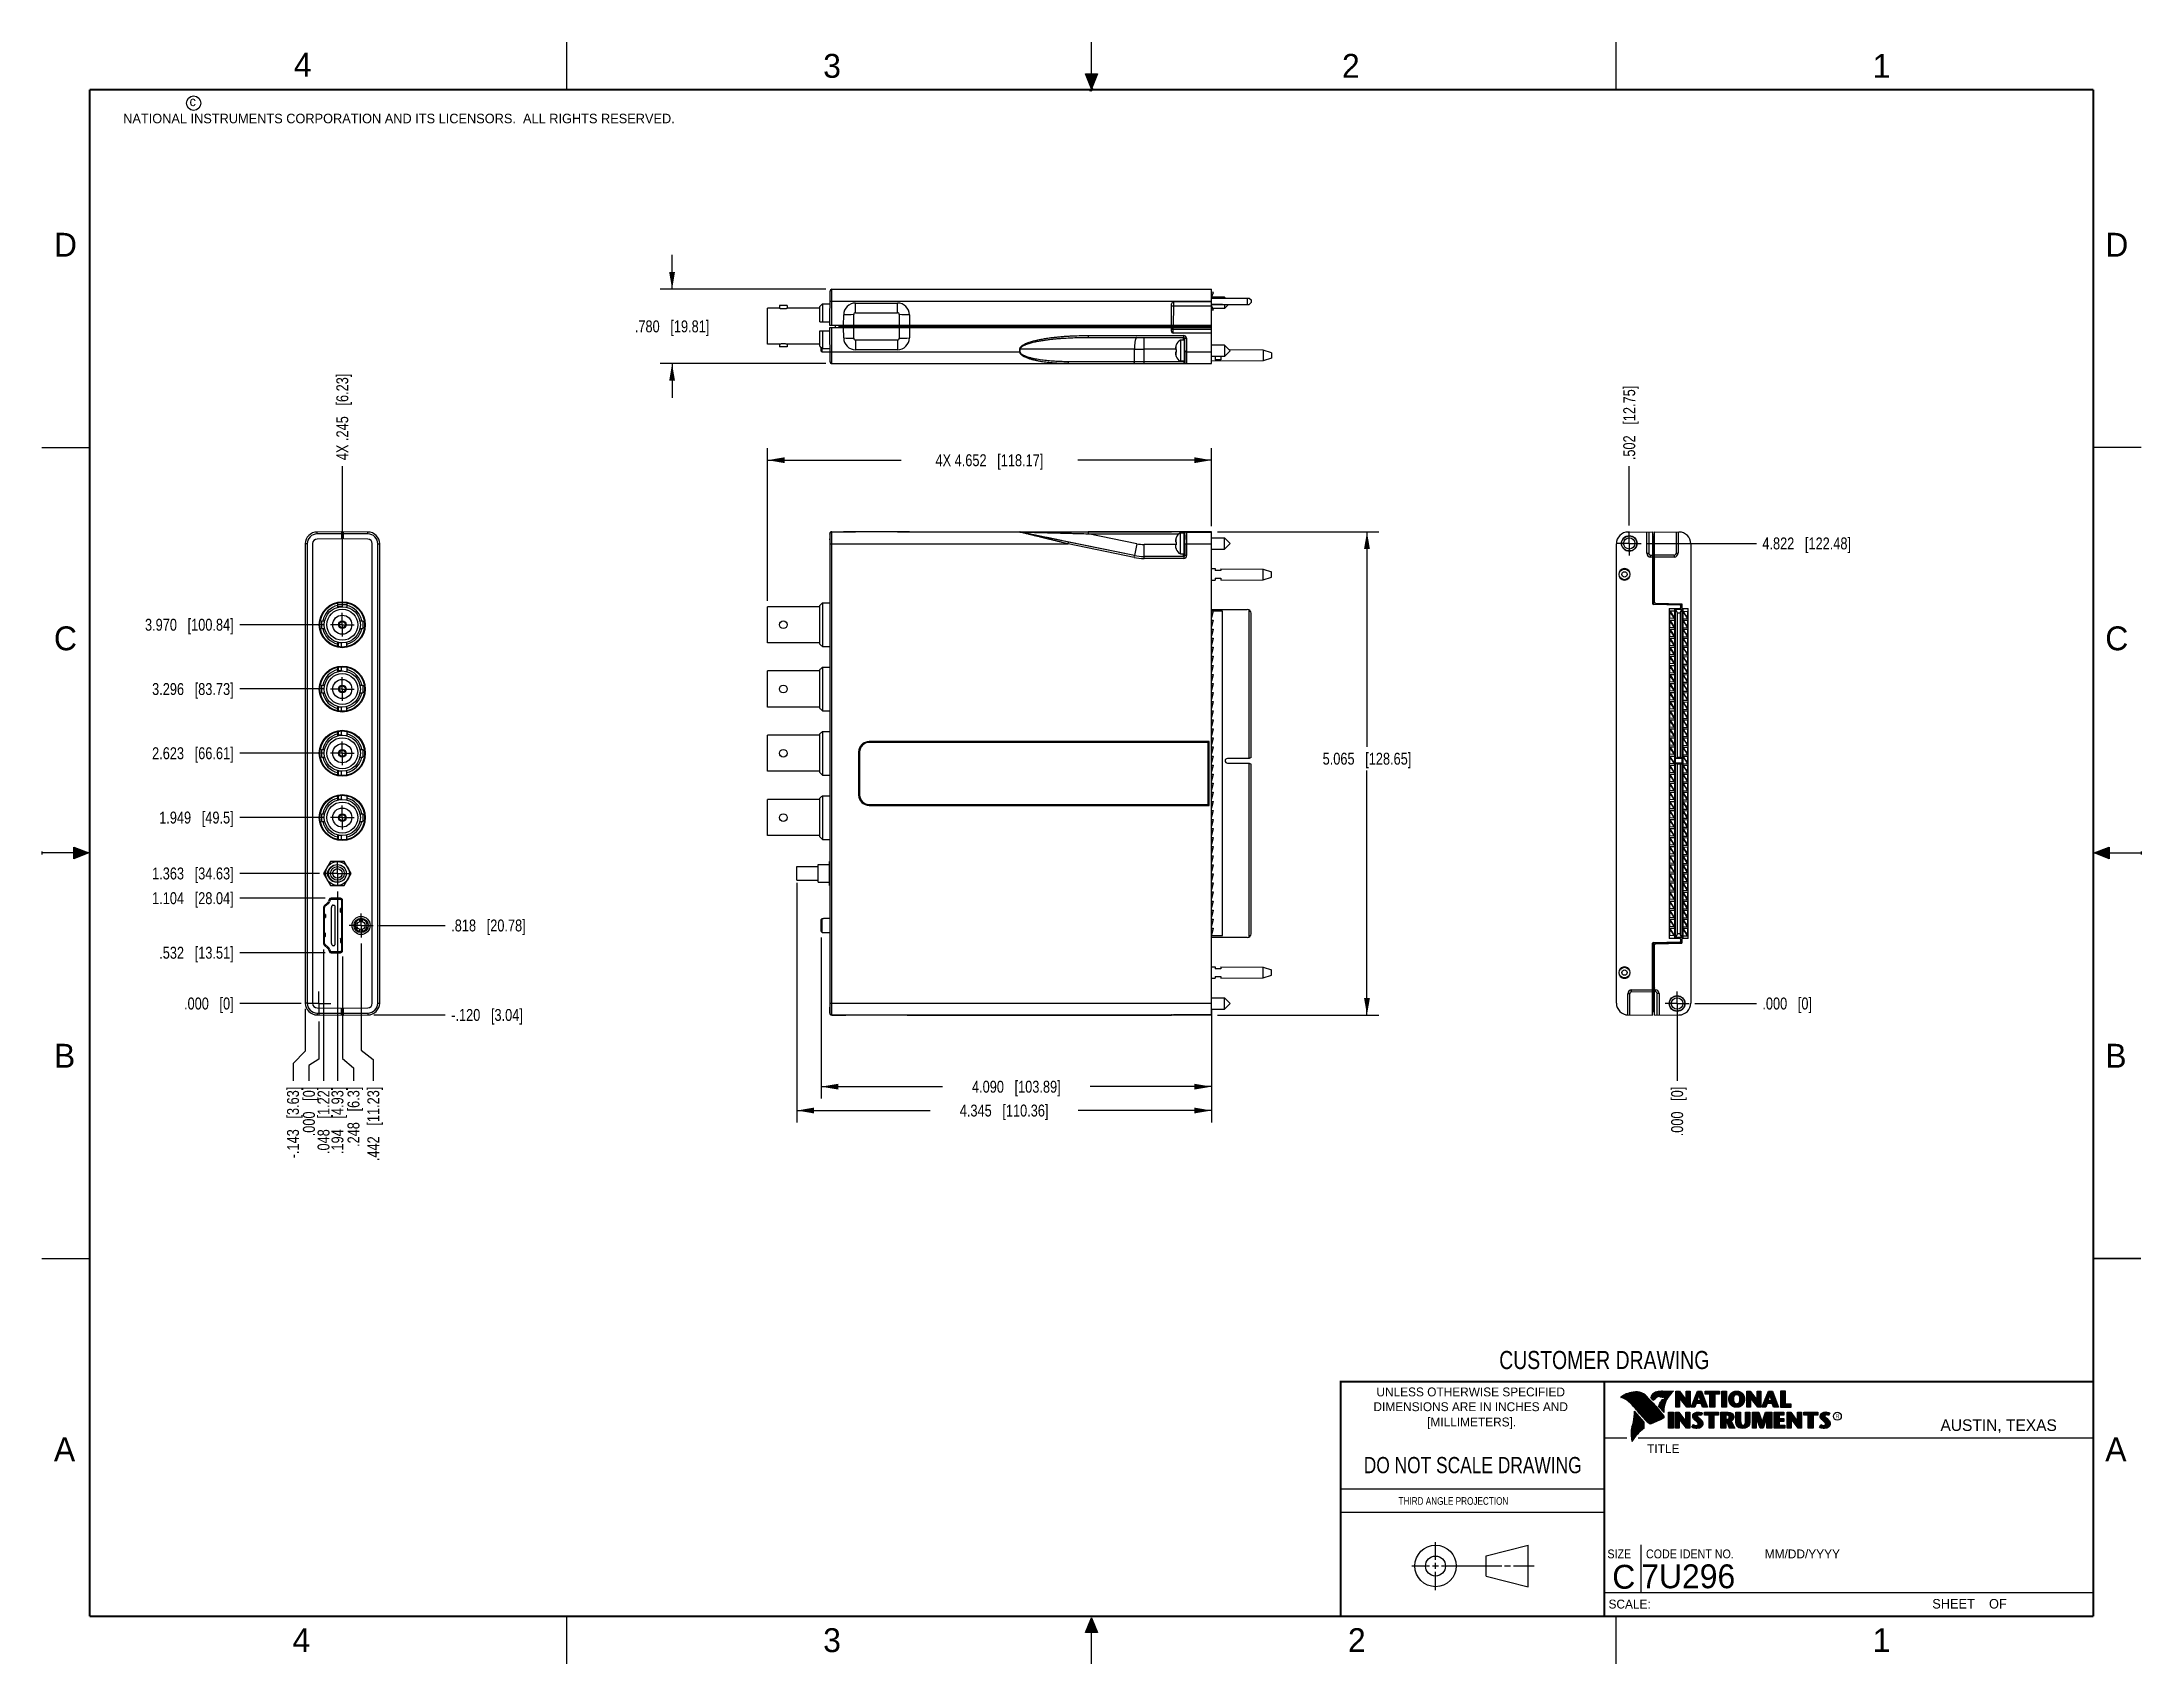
# Model space of a CAD drawing. Header units: inches. Extents: x 0 to 22, y 0 to 17.
import ezdxf

# ---------------------------------------------------------------- set-up
doc = ezdxf.new("R2010")
doc.units = ezdxf.units.IN
doc.header["$LTSCALE"] = 1.21
doc.header["$MEASUREMENT"] = 0
doc.linetypes.add('CENTER', pattern=[0.6, 0.375, -0.075, 0.075, -0.075])
doc.layers.get('0').update_dxf_attribs({"linetype": 'CONTINUOUS'})
doc.layers.add('02___PRT_ALL_AXES', color=7, linetype='CONTINUOUS')
doc.layers.add('DIMENSIONS', color=7, linetype='CONTINUOUS')
doc.styles.get("Standard").update_dxf_attribs({"font": 'txt', "width": 0.8})
doc.styles.add('TEXTSTYLE_2', font='txt')
doc.styles.add('TEXTSTYLE_3', font='txt', dxfattribs={"width": 0.9})
doc.dimstyles.new('DIMSTYLE_1', dxfattribs={"dimtxt": 0.125, "dimasz": 0.18, "dimexe": 0.18, "dimexo": 0.0625, "dimgap": 0.09, "dimtad": 0, "dimtih": 1, "dimtoh": 1, "dimdec": 3, "dimzin": 4, "dimdsep": 46, "dimtxsty": 'STANDARD', "dimblk": '_FILLED', "dimblk1": '_FILLED', "dimblk2": '_FILLED', "dimcen": 0.09, "dimadec": 0, "dimazin": 0, "dimtp": 0.01, "dimtm": 0.01, "dimtfac": 1, "dimtdec": 3, "dimtofl": 0, "dimtmove": 0, "dimatfit": 3, "dimldrblk": '_FILLED', "dimfxl": 1, "dimtolj": 1, "dimtzin": 4, "dimarcsym": 0})
doc.dimstyles.new('DIMSTYLE_2', dxfattribs={"dimtxt": 0.125, "dimasz": 0.18, "dimexe": 0.18, "dimexo": 0.0625, "dimgap": 0.09, "dimtad": 0, "dimtih": 1, "dimtoh": 1, "dimdec": 3, "dimzin": 4, "dimdsep": 46, "dimtxsty": 'STANDARD', "dimblk": '_FILLED', "dimblk1": '_FILLED', "dimblk2": '_FILLED', "dimcen": 0.09, "dimadec": 0, "dimazin": 0, "dimtp": 0.01, "dimtm": 0.01, "dimtfac": 1, "dimtdec": 3, "dimtofl": 0, "dimtmove": 0, "dimatfit": 3, "dimldrblk": '_FILLED', "dimfxl": 1, "dimtolj": 1, "dimtzin": 4, "dimarcsym": 0})

msp = doc.modelspace()

# ---------------------------------------------------------------- texts
at = {"color": 2, "linetype": 'CONTINUOUS', "line_spacing_factor": 0.9}
for s, insert, char_height, width, attachment_point, style in [('4', (2.64, 16.8869), 0.25, 0.25, 1, 'TEXTSTYLE_2'), ('3', (8.1875, 16.875), 0.25, 0.25, 1, 'TEXTSTYLE_2'), ('2', (13.625, 16.875), 0.25, 0.25, 1, 'TEXTSTYLE_2'), ('1', (19.1875, 16.875), 0.25, 0.25, 1, 'TEXTSTYLE_2'), ('c', (1.5463, 16.428), 0.1, 0.1, 1, 'TEXTSTYLE_2'), ('NATIONAL INSTRUMENTS CORPORATION AND ITS LICENSORS.  ALL RIGHTS RESERVED.', (0.851, 16.2482), 0.1, 7.3, 1, 'TEXTSTYLE_2'), ('D', (0.125, 15), 0.25, 0.25, 1, 'TEXTSTYLE_2'), ('D', (21.625, 15), 0.25, 0.25, 1, 'TEXTSTYLE_2'), ('C', (0.125, 10.875), 0.25, 0.25, 1, 'TEXTSTYLE_2'), ('C', (21.625, 10.875), 0.25, 0.25, 1, 'TEXTSTYLE_2'), ('B', (0.125, 6.5), 0.25, 0.25, 1, 'TEXTSTYLE_2'), ('B', (21.625, 6.5), 0.25, 0.25, 1, 'TEXTSTYLE_2'), ('UNLESS OTHERWISE SPECIFIED', (14.9742, 2.8979), 0.093, 2.418, 2, 'TEXTSTYLE_2'), ('DIMENSIONS ARE IN INCHES AND', (14.9742, 2.7431), 0.093, 2.604, 2, 'TEXTSTYLE_2'), ('[MILLIMETERS].', (14.9844, 2.5829), 0.093, 1.302, 2, 'TEXTSTYLE_2'), ('R', (18.7972, 2.6166), 0.0418, 0.041753, 1, 'TEXTSTYLE_2'), ('AUSTIN, TEXAS', (19.898, 2.5642), 0.121576, 1.580488, 1, 'TEXTSTYLE_2'), ('A', (0.125, 2.375), 0.25, 0.25, 1, 'TEXTSTYLE_2'), ('TITLE', (16.8235, 2.303), 0.093, 0.465, 1, 'TEXTSTYLE_2'), ('A', (21.625, 2.375), 0.25, 0.25, 1, 'TEXTSTYLE_2'), ('SIZE', (16.407, 1.2002), 0.093, 0.3348, 1, 'TEXTSTYLE_3'), ('CODE IDENT NO.', (16.8114, 1.2002), 0.093, 1.1718, 1, 'TEXTSTYLE_3'), ('MM/DD/YYYY', (18.0565, 1.2002), 0.093, 0.93, 1, 'TEXTSTYLE_2'), ('SCALE:', (16.4187, 0.6745), 0.093, 0.558, 1, 'TEXTSTYLE_2'), ('SHEET    OF', (19.8121, 0.6815), 0.1, 1.1, 1, 'TEXTSTYLE_2'), ('4', (2.625, 0.375), 0.25, 0.25, 1, 'TEXTSTYLE_2'), ('3', (8.1875, 0.375), 0.25, 0.25, 1, 'TEXTSTYLE_2'), ('2', (13.6875, 0.375), 0.25, 0.25, 1, 'TEXTSTYLE_2'), ('1', (19.1875, 0.375), 0.25, 0.25, 1, 'TEXTSTYLE_2')]:
    msp.add_mtext(s, dxfattribs=dict(at, insert=insert, char_height=char_height, width=width, attachment_point=attachment_point, style=style))
at = {"color": 7, "linetype": 'CONTINUOUS', "attachment_point": 2, "line_spacing_factor": 0.9}
for s, insert, char_height, width in [('CUSTOMER DRAWING', (16.3742, 3.2811), 0.19, 2.432), ('DO NOT SCALE DRAWING', (14.9953, 2.1698), 0.17, 2.72)]:
    msp.add_mtext(s, dxfattribs=dict(at, insert=insert, char_height=char_height, width=width))
at = {"color": 2, "linetype": 'CONTINUOUS', "insert": (14.2178, 1.7486), "char_height": 0.08, "width": 1.408, "attachment_point": 1, "line_spacing_factor": 0.9}
msp.add_mtext('THIRD ANGLE PROJECTION', dxfattribs=at)
at = {"color": 7, "linetype": 'CONTINUOUS', "char_height": 0.25, "line_spacing_factor": 0.9, "style": 'TEXTSTYLE_2'}
for s, insert, width, attachment_point in [('C', (16.5785, 1.0393), 0.25, 2), ('7U296', (16.7614, 1.0441), 1.25, 1)]:
    msp.add_mtext(s, dxfattribs=dict(at, insert=insert, width=width, attachment_point=attachment_point))

# ---------------------------------------------------------------- blocks, each defined once
blk = doc.blocks.new('_FILLED')
at = {"color": 0, "linetype": 'BYBLOCK'}
blk.add_solid([(0, 0), (-1, 0.17), (-1, -0.17)], dxfattribs=at)
blk = doc.blocks.new('*D0')
at = {"layer": 'DIMENSIONS', "color": 2, "linetype": 'CONTINUOUS'}
for p, q in [((7.604, 11.144), (7.604, 12.742)), ((7.604, 12.617), (9.005, 12.617)), ((12.257, 12.617), (10.855, 12.617)), ((12.257, 11.927), (12.257, 12.742))]:
    blk.add_line(p, q, dxfattribs=at)
at = {"layer": 'DIMENSIONS', "color": 2, "linetype": 'CONTINUOUS', "xscale": 0.18, "yscale": 0.18, "zscale": 0.18, "rotation": 180}
blk.add_blockref('_FILLED', (7.604, 12.617), dxfattribs=at)
at = {"layer": 'DIMENSIONS', "color": 2, "linetype": 'CONTINUOUS', "xscale": 0.18, "yscale": 0.18, "zscale": 0.18}
blk.add_blockref('_FILLED', (12.257, 12.617), dxfattribs=at)
at = {"layer": 'DIMENSIONS', "color": 2, "linetype": 'CONTINUOUS', "insert": (9.93, 12.679), "char_height": 0.125, "width": 1.725, "attachment_point": 2, "line_spacing_factor": 0.9}
blk.add_mtext('4X 4.652{\\Ftxt.shx;\\W1.000000;\\H0.125000; }[118.17]', dxfattribs=at)
blk = doc.blocks.new('*D1')
at = {"layer": 'DIMENSIONS', "color": 2, "linetype": 'CONTINUOUS'}
for p, q in [((7.912, 8.189), (7.912, 5.676)), ((12.257, 6.74), (12.257, 5.676)), ((7.912, 5.801), (9.309, 5.801)), ((12.257, 5.801), (10.859, 5.801))]:
    blk.add_line(p, q, dxfattribs=at)
at = {"layer": 'DIMENSIONS', "color": 2, "linetype": 'CONTINUOUS', "xscale": 0.18, "yscale": 0.18, "zscale": 0.18, "rotation": 180}
blk.add_blockref('_FILLED', (7.912, 5.801), dxfattribs=at)
at = {"layer": 'DIMENSIONS', "color": 2, "linetype": 'CONTINUOUS', "xscale": 0.18, "yscale": 0.18, "zscale": 0.18}
blk.add_blockref('_FILLED', (12.257, 5.801), dxfattribs=at)
at = {"layer": 'DIMENSIONS', "color": 2, "linetype": 'CONTINUOUS', "insert": (10.084, 5.863), "char_height": 0.125, "width": 1.425, "attachment_point": 2, "line_spacing_factor": 0.9}
blk.add_mtext('4.345{\\Ftxt.shx;\\W1.000000;\\H0.125000; }[110.36]', dxfattribs=at)
blk = doc.blocks.new('*D2')
at = {"layer": 'DIMENSIONS', "color": 2, "linetype": 'CONTINUOUS'}
for p, q in [((8.167, 7.615), (8.167, 5.926)), ((12.257, 6.865), (12.257, 5.926)), ((8.167, 6.051), (9.437, 6.051)), ((12.257, 6.051), (10.987, 6.051))]:
    blk.add_line(p, q, dxfattribs=at)
at = {"layer": 'DIMENSIONS', "color": 2, "linetype": 'CONTINUOUS', "xscale": 0.18, "yscale": 0.18, "zscale": 0.18, "rotation": 180}
blk.add_blockref('_FILLED', (8.167, 6.051), dxfattribs=at)
at = {"layer": 'DIMENSIONS', "color": 2, "linetype": 'CONTINUOUS', "xscale": 0.18, "yscale": 0.18, "zscale": 0.18}
blk.add_blockref('_FILLED', (12.257, 6.051), dxfattribs=at)
at = {"layer": 'DIMENSIONS', "color": 2, "linetype": 'CONTINUOUS', "insert": (10.212, 6.113), "char_height": 0.125, "width": 1.425, "attachment_point": 2, "line_spacing_factor": 0.9}
blk.add_mtext('4.090{\\Ftxt.shx;\\W1.000000;\\H0.125000; }[103.89]', dxfattribs=at)
blk = doc.blocks.new('*D3')
at = {"layer": 'DIMENSIONS', "color": 2, "linetype": 'CONTINUOUS'}
for p, q in [((12.319, 11.866), (14.012, 11.866)), ((13.887, 11.866), (13.887, 9.613)), ((13.887, 6.801), (13.887, 9.363)), ((12.319, 6.801), (14.012, 6.801))]:
    blk.add_line(p, q, dxfattribs=at)
at = {"layer": 'DIMENSIONS', "color": 2, "linetype": 'CONTINUOUS', "xscale": 0.18, "yscale": 0.18, "zscale": 0.18}
for p, rotation in [((13.887, 11.866), 90), ((13.887, 6.801), 270)]:
    blk.add_blockref('_FILLED', p, dxfattribs=dict(at, rotation=rotation))
at = {"layer": 'DIMENSIONS', "color": 2, "linetype": 'CONTINUOUS', "insert": (13.887, 9.551), "char_height": 0.125, "width": 1.425, "attachment_point": 2, "line_spacing_factor": 0.9}
blk.add_mtext('5.065{\\Ftxt.shx;\\W1.000000;\\H0.125000; }[128.65]', dxfattribs=at)
blk = doc.blocks.new('*D4')
at = {"layer": 'DIMENSIONS', "color": 2, "linetype": 'CONTINUOUS'}
for p, q in [((6.604, 14.409), (6.604, 14.769)), ((8.217, 14.409), (6.479, 14.409)), ((8.217, 13.629), (6.479, 13.629)), ((6.604, 13.629), (6.604, 13.269))]:
    blk.add_line(p, q, dxfattribs=at)
at = {"layer": 'DIMENSIONS', "color": 2, "linetype": 'CONTINUOUS', "xscale": 0.18, "yscale": 0.18, "zscale": 0.18}
for p, rotation in [((6.604, 14.409), 270), ((6.604, 13.629), 90)]:
    blk.add_blockref('_FILLED', p, dxfattribs=dict(at, rotation=rotation))
at = {"layer": 'DIMENSIONS', "color": 2, "linetype": 'CONTINUOUS', "insert": (6.604, 14.082), "char_height": 0.125, "width": 1.225, "attachment_point": 2, "line_spacing_factor": 0.9}
blk.add_mtext('.780{\\Ftxt.shx;\\W1.000000;\\H0.125000; }[19.81]', dxfattribs=at)
blk = doc.blocks.new('*D5')
at = {"layer": 'DIMENSIONS', "color": 2, "linetype": 'CONTINUOUS'}
blk.add_line((16.823, 11.745), (17.968, 11.745), dxfattribs=at)
at = {"layer": 'DIMENSIONS', "color": 2, "linetype": 'CONTINUOUS', "insert": (18.031, 11.807), "char_height": 0.125, "width": 1.425, "attachment_point": 1, "line_spacing_factor": 0.9}
blk.add_mtext('4.822{\\Ftxt.shx;\\W1.000000;\\H0.125000; }[122.48]', dxfattribs=at)
blk = doc.blocks.new('*D6')
at = {"layer": 'DIMENSIONS', "color": 2, "linetype": 'CONTINUOUS'}
blk.add_line((17.325, 6.923), (17.968, 6.923), dxfattribs=at)
at = {"layer": 'DIMENSIONS', "color": 2, "linetype": 'CONTINUOUS', "insert": (18.031, 6.985), "char_height": 0.125, "width": 0.825, "attachment_point": 1, "line_spacing_factor": 0.9}
blk.add_mtext('.000{\\Ftxt.shx;\\W1.000000;\\H0.125000; }[0]', dxfattribs=at)
blk = doc.blocks.new('*D7')
at = {"layer": 'DIMENSIONS', "color": 2, "linetype": 'CONTINUOUS'}
blk.add_line((16.636, 11.932), (16.636, 12.554), dxfattribs=at)
at = {"layer": 'DIMENSIONS', "color": 2, "linetype": 'CONTINUOUS', "insert": (16.573, 12.617), "char_height": 0.125, "width": 1.225, "attachment_point": 1, "rotation": 90, "line_spacing_factor": 0.9}
blk.add_mtext('.502{\\Ftxt.shx;\\W1.000000;\\H0.125000; }[12.75]', dxfattribs=at)
blk = doc.blocks.new('*D8')
at = {"layer": 'DIMENSIONS', "color": 2, "linetype": 'CONTINUOUS'}
blk.add_line((17.138, 6.86), (17.138, 6.113), dxfattribs=at)
at = {"layer": 'DIMENSIONS', "color": 2, "linetype": 'CONTINUOUS', "insert": (17.075, 6.051), "char_height": 0.125, "width": 0.825, "attachment_point": 3, "rotation": 90, "line_spacing_factor": 0.9}
blk.add_mtext('.000{\\Ftxt.shx;\\W1.000000;\\H0.125000; }[0]', dxfattribs=at)
blk = doc.blocks.new('*D9')
at = {"layer": 'DIMENSIONS', "color": 2, "linetype": 'CONTINUOUS'}
blk.add_line((2.968, 7.455), (2.072, 7.455), dxfattribs=at)
at = {"layer": 'DIMENSIONS', "color": 2, "linetype": 'CONTINUOUS', "insert": (2.009, 7.517), "char_height": 0.125, "width": 1.225, "attachment_point": 3, "line_spacing_factor": 0.9}
blk.add_mtext('.532{\\Ftxt.shx;\\W1.000000;\\H0.125000; }[13.51]', dxfattribs=at)
blk = doc.blocks.new('*D10')
at = {"layer": 'DIMENSIONS', "color": 2, "linetype": 'CONTINUOUS'}
blk.add_line((2.715, 6.923), (2.072, 6.923), dxfattribs=at)
at = {"layer": 'DIMENSIONS', "color": 2, "linetype": 'CONTINUOUS', "insert": (2.009, 6.985), "char_height": 0.125, "width": 0.825, "attachment_point": 3, "line_spacing_factor": 0.9}
blk.add_mtext('.000{\\Ftxt.shx;\\W1.000000;\\H0.125000; }[0]', dxfattribs=at)
blk = doc.blocks.new('*D11')
at = {"layer": 'DIMENSIONS', "color": 2, "linetype": 'CONTINUOUS'}
blk.add_line((2.968, 8.027), (2.072, 8.027), dxfattribs=at)
at = {"layer": 'DIMENSIONS', "color": 2, "linetype": 'CONTINUOUS', "insert": (2.009, 8.089), "char_height": 0.125, "width": 1.325, "attachment_point": 3, "line_spacing_factor": 0.9}
blk.add_mtext('1.104{\\Ftxt.shx;\\W1.000000;\\H0.125000; }[28.04]', dxfattribs=at)
blk = doc.blocks.new('*D12')
at = {"layer": 'DIMENSIONS', "color": 2, "linetype": 'CONTINUOUS'}
blk.add_line((2.909, 8.286), (2.072, 8.286), dxfattribs=at)
at = {"layer": 'DIMENSIONS', "color": 2, "linetype": 'CONTINUOUS', "insert": (2.009, 8.348), "char_height": 0.125, "width": 1.325, "attachment_point": 3, "line_spacing_factor": 0.9}
blk.add_mtext('1.363{\\Ftxt.shx;\\W1.000000;\\H0.125000; }[34.63]', dxfattribs=at)
blk = doc.blocks.new('*D13')
at = {"layer": 'DIMENSIONS', "color": 2, "linetype": 'CONTINUOUS'}
blk.add_line((2.96, 8.871), (2.072, 8.871), dxfattribs=at)
at = {"layer": 'DIMENSIONS', "color": 2, "linetype": 'CONTINUOUS', "insert": (2.009, 8.934), "char_height": 0.125, "width": 1.225, "attachment_point": 3, "line_spacing_factor": 0.9}
blk.add_mtext('1.949{\\Ftxt.shx;\\W1.000000;\\H0.125000; }[49.5]', dxfattribs=at)
blk = doc.blocks.new('*D14')
at = {"layer": 'DIMENSIONS', "color": 2, "linetype": 'CONTINUOUS'}
blk.add_line((2.96, 9.545), (2.072, 9.545), dxfattribs=at)
at = {"layer": 'DIMENSIONS', "color": 2, "linetype": 'CONTINUOUS', "insert": (2.009, 9.608), "char_height": 0.125, "width": 1.325, "attachment_point": 3, "line_spacing_factor": 0.9}
blk.add_mtext('2.623{\\Ftxt.shx;\\W1.000000;\\H0.125000; }[66.61]', dxfattribs=at)
blk = doc.blocks.new('*D15')
at = {"layer": 'DIMENSIONS', "color": 2, "linetype": 'CONTINUOUS'}
blk.add_line((2.96, 10.219), (2.072, 10.219), dxfattribs=at)
at = {"layer": 'DIMENSIONS', "color": 2, "linetype": 'CONTINUOUS', "insert": (2.009, 10.281), "char_height": 0.125, "width": 1.325, "attachment_point": 3, "line_spacing_factor": 0.9}
blk.add_mtext('3.296{\\Ftxt.shx;\\W1.000000;\\H0.125000; }[83.73]', dxfattribs=at)
blk = doc.blocks.new('*D16')
at = {"layer": 'DIMENSIONS', "color": 2, "linetype": 'CONTINUOUS'}
blk.add_line((2.96, 10.893), (2.072, 10.893), dxfattribs=at)
at = {"layer": 'DIMENSIONS', "color": 2, "linetype": 'CONTINUOUS', "insert": (2.009, 10.955), "char_height": 0.125, "width": 1.425, "attachment_point": 3, "line_spacing_factor": 0.9}
blk.add_mtext('3.970{\\Ftxt.shx;\\W1.000000;\\H0.125000; }[100.84]', dxfattribs=at)
blk = doc.blocks.new('*D17')
at = {"layer": 'DIMENSIONS', "color": 2, "linetype": 'CONTINUOUS'}
blk.add_line((3.478, 6.803), (4.227, 6.803), dxfattribs=at)
at = {"layer": 'DIMENSIONS', "color": 2, "linetype": 'CONTINUOUS', "insert": (4.289, 6.865), "char_height": 0.125, "width": 1.225, "attachment_point": 1, "line_spacing_factor": 0.9}
blk.add_mtext('-.120{\\Ftxt.shx;\\W1.000000;\\H0.125000; }[3.04]', dxfattribs=at)
blk = doc.blocks.new('*D18')
at = {"layer": 'DIMENSIONS', "color": 2, "linetype": 'CONTINUOUS'}
blk.add_line((3.532, 7.741), (4.227, 7.741), dxfattribs=at)
at = {"layer": 'DIMENSIONS', "color": 2, "linetype": 'CONTINUOUS', "insert": (4.289, 7.803), "char_height": 0.125, "width": 1.225, "attachment_point": 1, "line_spacing_factor": 0.9}
blk.add_mtext('.818{\\Ftxt.shx;\\W1.000000;\\H0.125000; }[20.78]', dxfattribs=at)
blk = doc.blocks.new('*D19')
at = {"layer": 'DIMENSIONS', "color": 2, "linetype": 'CONTINUOUS'}
for p, q in [((2.759, 6.865), (2.759, 6.423)), ((2.759, 6.423), (2.631, 6.295)), ((2.631, 6.295), (2.631, 6.113))]:
    blk.add_line(p, q, dxfattribs=at)
at = {"layer": 'DIMENSIONS', "color": 2, "linetype": 'CONTINUOUS', "insert": (2.568, 6.051), "char_height": 0.125, "width": 1.225, "attachment_point": 3, "rotation": 90, "line_spacing_factor": 0.9}
blk.add_mtext('-.143{\\Ftxt.shx;\\W1.000000;\\H0.125000; }[3.63]', dxfattribs=at)
blk = doc.blocks.new('*D20')
at = {"layer": 'DIMENSIONS', "color": 2, "linetype": 'CONTINUOUS'}
for p, q in [((2.902, 6.735), (2.902, 6.34)), ((2.902, 6.34), (2.797, 6.273)), ((2.797, 6.273), (2.797, 6.113))]:
    blk.add_line(p, q, dxfattribs=at)
at = {"layer": 'DIMENSIONS', "color": 2, "linetype": 'CONTINUOUS', "insert": (2.735, 6.051), "char_height": 0.125, "width": 0.825, "attachment_point": 3, "rotation": 90, "line_spacing_factor": 0.9}
blk.add_mtext('.000{\\Ftxt.shx;\\W1.000000;\\H0.125000; }[0]', dxfattribs=at)
blk = doc.blocks.new('*D21')
at = {"layer": 'DIMENSIONS', "color": 2, "linetype": 'CONTINUOUS'}
for p, q in [((3.344, 7.553), (3.344, 6.434)), ((3.344, 6.434), (3.472, 6.336)), ((3.472, 6.336), (3.472, 6.113))]:
    blk.add_line(p, q, dxfattribs=at)
at = {"layer": 'DIMENSIONS', "color": 2, "linetype": 'CONTINUOUS', "insert": (3.41, 6.051), "char_height": 0.125, "width": 1.225, "attachment_point": 3, "rotation": 90, "line_spacing_factor": 0.9}
blk.add_mtext('.442{\\Ftxt.shx;\\W1.000000;\\H0.125000; }[11.23]', dxfattribs=at)
blk = doc.blocks.new('*D22')
at = {"layer": 'DIMENSIONS', "color": 2, "linetype": 'CONTINUOUS'}
for p, q in [((3.15, 7.414), (3.15, 6.347)), ((3.15, 6.347), (3.264, 6.249)), ((3.264, 6.249), (3.264, 6.113))]:
    blk.add_line(p, q, dxfattribs=at)
at = {"layer": 'DIMENSIONS', "color": 2, "linetype": 'CONTINUOUS', "insert": (3.202, 6.051), "char_height": 0.125, "width": 1.025, "attachment_point": 3, "rotation": 90, "line_spacing_factor": 0.9}
blk.add_mtext('.248{\\Ftxt.shx;\\W1.000000;\\H0.125000; }[6.3]', dxfattribs=at)
blk = doc.blocks.new('*D23')
at = {"layer": 'DIMENSIONS', "color": 2, "linetype": 'CONTINUOUS'}
blk.add_line((2.95, 7.489), (2.95, 6.113), dxfattribs=at)
at = {"layer": 'DIMENSIONS', "color": 2, "linetype": 'CONTINUOUS', "insert": (2.888, 6.051), "char_height": 0.125, "width": 1.125, "attachment_point": 3, "rotation": 90, "line_spacing_factor": 0.9}
blk.add_mtext('.048{\\Ftxt.shx;\\W1.000000;\\H0.125000; }[1.22]', dxfattribs=at)
blk = doc.blocks.new('*D24')
at = {"layer": 'DIMENSIONS', "color": 2, "linetype": 'CONTINUOUS'}
blk.add_line((3.096, 8.098), (3.096, 6.113), dxfattribs=at)
at = {"layer": 'DIMENSIONS', "color": 2, "linetype": 'CONTINUOUS', "insert": (3.034, 6.051), "char_height": 0.125, "width": 1.125, "attachment_point": 3, "rotation": 90, "line_spacing_factor": 0.9}
blk.add_mtext('.194{\\Ftxt.shx;\\W1.000000;\\H0.125000; }[4.93]', dxfattribs=at)
blk = doc.blocks.new('*D25')
at = {"layer": 'DIMENSIONS', "color": 2, "linetype": 'CONTINUOUS'}
blk.add_line((3.148, 11.08), (3.148, 12.554), dxfattribs=at)
at = {"layer": 'DIMENSIONS', "color": 2, "linetype": 'CONTINUOUS', "insert": (3.085, 12.617), "char_height": 0.125, "width": 1.425, "attachment_point": 1, "rotation": 90, "line_spacing_factor": 0.9}
blk.add_mtext('4X .245{\\Ftxt.shx;\\W1.000000;\\H0.125000; }[6.23]', dxfattribs=at)

# ---------------------------------------------------------------- dimensions: what is measured, and where the dimension line sits
at = {"layer": 'DIMENSIONS', "color": 2, "linetype": 'CONTINUOUS'}
for base, p1, p2, angle, picture, middle in [((6.6041, 13.6292), (8.2172, 14.4092), (8.2172, 13.6292), 270, '*D4', (6.4791, 14.0192)), ((13.8865, 11.866), (12.319, 6.8009), (12.319, 11.866), 90, '*D3', (13.7365, 9.4885)), ((7.9115, 5.8005), (12.2565, 6.7403), (7.9115, 8.1888), 180, '*D1', (9.934, 5.8005))]:
    dim = msp.add_linear_dim(base=base, p1=p1, p2=p2, angle=angle, dimstyle='DIMSTYLE_1', dxfattribs=at)
    dim.commit()
    dim.dimension.update_dxf_attribs({"geometry": picture, "text_midpoint": middle, "dimtype": 160})
for feature_location, offset, dtype, origin, text, picture, middle in [((3.1476, 11.0801), (0, 1.4739), 1, (2.9022, 11.0176), '4X <>', '*D25', (3.1476, 13.329)), ((2.7592, 6.8652), (-0.1285, -0.7522), 0, (2.9022, 6.7974), '-<>', '*D19', (2.7427, 5.2645)), ((3.4778, 6.8027), (0.7489, 0), 0, (3.4153, 6.9225), '-<>', '*D17', (4.9017, 6.8027))]:
    dim = msp.add_ordinate_dim(feature_location=feature_location, offset=offset, dtype=dtype, origin=origin, text=text, dimstyle='DIMSTYLE_2', dxfattribs=at)
    dim.commit()
    dim.dimension.update_dxf_attribs({"geometry": picture, "text_midpoint": middle})
for feature_location, offset, dtype, origin, picture, middle in [((16.6359, 11.9321), (0, 0.6219), 1, (17.1379, 6.9225), '*D7', (16.6359, 13.229)), ((16.8235, 11.7445), (1.1449, 0), 0, (17.263, 6.9225), '*D5', (18.7434, 11.7445)), ((2.96, 10.8925), (-0.8882, 0), 0, (3.0225, 6.9225), '*D16', (0.9967, 10.8925)), ((2.96, 10.2188), (-0.8882, 0), 0, (3.0225, 6.9225), '*D15', (1.0467, 10.2188)), ((2.96, 9.5451), (-0.8882, 0), 0, (3.0225, 6.9225), '*D14', (1.0467, 9.5451)), ((2.96, 8.8714), (-0.8882, 0), 0, (3.0225, 6.9225), '*D13', (1.0967, 8.8714)), ((2.9086, 8.2858), (-0.8369, 0), 0, (2.9711, 6.9225), '*D12', (1.0467, 8.2858)), ((3.0962, 8.0982), (0, -1.9852), 1, (2.9022, 8.1607), '*D24', (3.2083, 5.2645)), ((2.968, 8.0265), (-0.8962, 0), 0, (3.0305, 6.9225), '*D11', (1.0467, 8.0265)), ((3.532, 7.7405), (0.6947, 0), 0, (3.4695, 6.9225), '*D18', (4.9017, 7.7405)), ((2.968, 7.4545), (-0.8962, 0), 0, (2.7771, 6.9225), '*D9', (1.1467, 7.4545)), ((2.9502, 7.4889), (0, -1.3759), 1, (2.9022, 7.5514), '*D23', (3.0623, 5.2645)), ((3.3444307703, 7.5529103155), (0.1276654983, -1.4399), 0, (2.9022339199, 7.6154103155), '*D21', (3.6065183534, 5.2145111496)), ((3.1502339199, 7.4140103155), (0.113992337, -1.301), 0, (2.9022339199, 7.4765103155), '*D22', (3.3762446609, 5.3145111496)), ((2.7146339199, 6.9225103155), (-0.6429000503, 0), 0, (2.7771339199, 6.9225103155), '*D10', (1.3467338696, 6.9225103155)), ((17.1378904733, 6.8600103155), (0, -0.747), 1, (17.1378904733, 6.9225103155), '*D8', (17.2499088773, 5.4145111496)), ((17.3254904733, 6.9225103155), (0.6429000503, 0), 0, (17.2629904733, 6.9225103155), '*D6', (18.4433905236, 6.9225103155)), ((2.9022339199, 6.7349103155), (-0.1048459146, -0.6219), 0, (2.9022339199, 6.7974103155), '*D20', (2.9094064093, 5.4145111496))]:
    dim = msp.add_ordinate_dim(feature_location=feature_location, offset=offset, dtype=dtype, origin=origin, dimstyle='DIMSTYLE_2', dxfattribs=at)
    dim.commit()
    dim.dimension.update_dxf_attribs({"geometry": picture, "text_midpoint": middle})
dim = msp.add_linear_dim(base=(12.2565, 12.6165), p1=(7.6041, 11.144), p2=(12.2565, 11.9268), text='4X <>', dimstyle='DIMSTYLE_1', dxfattribs=at)
dim.commit()
dim.dimension.update_dxf_attribs({"geometry": '*D0', "text_midpoint": (9.8303, 12.6165), "dimtype": 160})
dim = msp.add_linear_dim(base=(12.2565, 6.0505), p1=(8.1665, 7.6155), p2=(12.2565, 6.8652), dimstyle='DIMSTYLE_1', dxfattribs=at)
dim.commit()
dim.dimension.update_dxf_attribs({"geometry": '*D2', "text_midpoint": (10.0615, 6.0505), "dimtype": 160})

# ---------------------------------------------------------------- hatches: boundary and pattern name
at = {"linetype": 'CONTINUOUS'}
for points in [[(11, 16.51), (10.9375, 16.6663), (11.0625, 16.6663)], [(0.3337, 8.5625), (0.49, 8.5), (0.3337, 8.4375)], [(21.6663, 8.5625), (21.6663, 8.4375), (21.51, 8.5)], [(10.9375, 0.3287), (11, 0.485), (11.0625, 0.3287)]]:
    msp.add_hatch(color=2, dxfattribs=at).paths.add_polyline_path(points)

# ---------------------------------------------------------------- linework, layer by layer
at = {"color": 2, "linetype": 'CONTINUOUS'}
for p, q in [((5.5, 16.5), (5.5, 17)), ((11, 16.485), (11, 17)), ((16.5, 16.5), (16.5, 17)), ((11, 16.51), (10.9375, 16.6663)), ((10.9375, 16.6663), (11.0625, 16.6663)), ((11.015, 16.515), (10.985, 16.485)), ((10.985, 16.485), (11, 16.515)), ((11.0625, 16.6663), (11, 16.51)), ((11, 16.485), (11.015, 16.515)), ((0, 12.75), (0.5, 12.75)), ((22, 12.75), (21.5, 12.75)), ((0, 8.515), (0, 8.485)), ((0.49, 8.5), (0, 8.5)), ((0.3337, 8.4375), (0.3337, 8.5625)), ((0.3337, 8.5625), (0.49, 8.5)), ((0.49, 8.5), (0.3337, 8.4375)), ((21.51, 8.5), (21.6663, 8.5625)), ((21.51, 8.5), (22, 8.5)), ((21.6663, 8.4375), (21.51, 8.5)), ((21.6663, 8.5625), (21.6663, 8.4375)), ((22, 8.515), (22, 8.485)), ((0, 4.25), (0.5, 4.25)), ((16.375, 2.96), (21.5, 2.96)), ((16.5578, 2.796), (16.5578, 2.7989)), ((16.5646, 2.7936), (16.5646, 2.8033)), ((16.5714, 2.7909), (16.5714, 2.8075)), ((16.5782, 2.788), (16.5782, 2.8116)), ((16.5851, 2.7849), (16.5851, 2.8154)), ((16.5919, 2.7815), (16.5919, 2.819)), ((16.5987, 2.7778), (16.5987, 2.8221)), ((16.6055, 2.7738), (16.6055, 2.8249)), ((16.6124, 2.7696), (16.6124, 2.8276)), ((16.6192, 2.765), (16.6192, 2.8301)), ((16.626, 2.7601), (16.626, 2.8325)), ((16.6329, 2.7549), (16.6329, 2.8347)), ((16.6397, 2.7492), (16.6397, 2.8367)), ((16.6465, 2.7431), (16.6465, 2.8386)), ((16.6533, 2.7366), (16.6533, 2.8403)), ((16.6602, 2.7295), (16.6602, 2.8419)), ((16.667, 2.7221), (16.667, 2.8435)), ((16.6738, 2.7146), (16.6738, 2.8449)), ((16.6806, 2.707), (16.6806, 2.8459)), ((16.6875, 2.6995), (16.6875, 2.8467)), ((16.7939, 2.533), (16.6919, 2.6489)), ((16.6943, 2.6918), (16.6943, 2.8472)), ((16.7011, 2.6841), (16.7011, 2.8474)), ((16.708, 2.6764), (16.708, 2.8474)), ((16.7148, 2.6685), (16.7148, 2.847)), ((16.7216, 2.6607), (16.7216, 2.8465)), ((16.7284, 2.6527), (16.7284, 2.8456)), ((16.7353, 2.6447), (16.7353, 2.8445)), ((16.7421, 2.6366), (16.7421, 2.8431)), ((16.7489, 2.6285), (16.7489, 2.8417)), ((16.7557, 2.6204), (16.7557, 2.84)), ((16.7626, 2.6125), (16.7626, 2.8378)), ((16.7694, 2.6046), (16.7694, 2.8352)), ((16.7762, 2.5968), (16.7762, 2.8321)), ((16.7831, 2.5891), (16.7831, 2.8284)), ((16.7899, 2.5815), (16.7899, 2.8242)), ((16.7967, 2.5739), (16.7967, 2.8193)), ((16.8035, 2.5665), (16.8035, 2.8136)), ((16.8104, 2.5591), (16.8104, 2.807)), ((16.8172, 2.5519), (16.8172, 2.7996)), ((16.824, 2.5447), (16.824, 2.7924)), ((16.8308, 2.5375), (16.8308, 2.7853)), ((16.8377, 2.5314), (16.8377, 2.7781)), ((16.8445, 2.5262), (16.8445, 2.7709)), ((16.8513, 2.523), (16.8513, 2.7637)), ((16.8581, 2.5224), (16.8581, 2.7565)), ((16.8864, 2.7664), (16.8632, 2.7937)), ((16.865, 2.5241), (16.865, 2.7493)), ((16.8877, 2.7723), (16.8682, 2.7952)), ((16.8718, 2.791), (16.8718, 2.8085)), ((16.8718, 2.527), (16.8718, 2.7421)), ((16.8786, 2.783), (16.8786, 2.8206)), ((16.8786, 2.5298), (16.8786, 2.7348)), ((16.8855, 2.7749), (16.8855, 2.8281)), ((16.8855, 2.5327), (16.8855, 2.727)), ((16.8923, 2.7747), (16.8923, 2.8335)), ((16.8923, 2.5356), (16.8923, 2.7187)), ((16.8991, 2.7788), (16.8991, 2.8375)), ((16.8991, 2.5385), (16.8991, 2.7104)), ((16.9059, 2.7837), (16.9059, 2.8408)), ((16.9059, 2.5415), (16.9059, 2.7022)), ((16.9128, 2.7896), (16.9128, 2.8436)), ((16.9128, 2.5446), (16.9128, 2.6939)), ((16.9196, 2.7966), (16.9196, 2.8459)), ((16.9196, 2.5477), (16.9196, 2.6856)), ((16.9264, 2.8018), (16.9264, 2.8477)), ((16.9264, 2.5508), (16.9264, 2.6774)), ((16.9332, 2.8053), (16.9332, 2.849)), ((16.9332, 2.554), (16.9332, 2.6691)), ((16.9401, 2.8077), (16.9401, 2.8499)), ((16.9401, 2.5573), (16.9401, 2.6608)), ((16.9616, 2.6797), (16.9434, 2.7005)), ((16.9469, 2.8082), (16.9469, 2.8509)), ((16.9469, 2.5606), (16.9469, 2.6526)), ((16.9653, 2.6828), (16.9492, 2.7013)), ((16.9537, 2.8069), (16.9537, 2.8518)), ((16.9537, 2.696), (16.9537, 2.7109)), ((16.9537, 2.5639), (16.9537, 2.6443)), ((16.9606, 2.8048), (16.9606, 2.8525)), ((16.9606, 2.6882), (16.9606, 2.7266)), ((16.9674, 2.8034), (16.9674, 2.8531)), ((16.9674, 2.6802), (16.9674, 2.7444)), ((16.9742, 2.8027), (16.9742, 2.8536)), ((16.9742, 2.672), (16.9742, 2.7568)), ((16.981, 2.8023), (16.981, 2.854)), ((16.981, 2.664), (16.981, 2.7634)), ((16.9838, 2.8589), (17.0997, 2.8607)), ((16.9839, 2.8541), (17.087, 2.8557)), ((16.9879, 2.802), (16.9879, 2.8542)), ((16.9879, 2.6563), (16.9879, 2.7665)), ((16.999, 2.637), (16.9946, 2.6418)), ((16.9947, 2.8019), (16.9947, 2.8543)), ((16.9947, 2.6748), (16.9947, 2.7683)), ((17.0015, 2.8005), (17.0015, 2.8544)), ((17.0015, 2.7195), (17.0015, 2.7694)), ((17.0083, 2.7963), (17.0083, 2.8545)), ((17.0083, 2.7388), (17.0083, 2.7698)), ((17.0152, 2.755), (17.0152, 2.8546)), ((17.022, 2.7691), (17.022, 2.8547)), ((17.0288, 2.7817), (17.0288, 2.8548)), ((17.0357, 2.7931), (17.0357, 2.8549)), ((17.0425, 2.8035), (17.0425, 2.855)), ((17.0493, 2.8131), (17.0493, 2.8551)), ((17.0561, 2.822), (17.0561, 2.8552)), ((17.063, 2.8303), (17.063, 2.8553)), ((17.0698, 2.8381), (17.0698, 2.8554)), ((17.0766, 2.8454), (17.0766, 2.8555)), ((17.1243, 2.8592), (17.1609, 2.8592)), ((17.1243, 2.6915), (17.1243, 2.8592)), ((17.1637, 2.6915), (17.1243, 2.6915)), ((17.1291, 2.8543), (17.1585, 2.8543)), ((17.1291, 2.6963), (17.1291, 2.8543)), ((17.1589, 2.6963), (17.1291, 2.6963)), ((17.1381, 2.6963), (17.1381, 2.8543)), ((17.1447, 2.6963), (17.1447, 2.8543)), ((17.1514, 2.6963), (17.1514, 2.8543)), ((17.1589, 2.8042), (17.1581, 2.8543)), ((17.1585, 2.8543), (17.2383, 2.7492)), ((17.2418, 2.6963), (17.1589, 2.8042)), ((17.1589, 2.8042), (17.1589, 2.6963)), ((17.1609, 2.8592), (17.2334, 2.7636)), ((17.2395, 2.6915), (17.1637, 2.7899)), ((17.1637, 2.7899), (17.1637, 2.6915)), ((17.1648, 2.7965), (17.1648, 2.8461)), ((17.1714, 2.7879), (17.1714, 2.8373)), ((17.1781, 2.7792), (17.1781, 2.8285)), ((17.1848, 2.7705), (17.1848, 2.8197)), ((17.1915, 2.7618), (17.1915, 2.8109)), ((17.1981, 2.7531), (17.1981, 2.8021)), ((17.2048, 2.7445), (17.2048, 2.7933)), ((17.2115, 2.7358), (17.2115, 2.7845)), ((17.2182, 2.7271), (17.2182, 2.7757)), ((17.2248, 2.7184), (17.2248, 2.7669)), ((17.2315, 2.7098), (17.2315, 2.7581)), ((17.2334, 2.8592), (17.2732, 2.8592)), ((17.2334, 2.7636), (17.2334, 2.8592)), ((17.2382, 2.7011), (17.2383, 2.7492)), ((17.2383, 2.8543), (17.2684, 2.8543)), ((17.2383, 2.7492), (17.2383, 2.8543)), ((17.2732, 2.6915), (17.2395, 2.6915)), ((17.2684, 2.6963), (17.2418, 2.6963)), ((17.2449, 2.6963), (17.2449, 2.8543)), ((17.2515, 2.6963), (17.2515, 2.8543)), ((17.2582, 2.6963), (17.2582, 2.8543)), ((17.2649, 2.6963), (17.2649, 2.8543)), ((17.2684, 2.8543), (17.2684, 2.6963)), ((17.2732, 2.8592), (17.2732, 2.6915)), ((17.2831, 2.6915), (17.3516, 2.8591)), ((17.3228, 2.6915), (17.2831, 2.6915)), ((17.2903, 2.6964), (17.3548, 2.8542)), ((17.3195, 2.6964), (17.2903, 2.6964)), ((17.2983, 2.6964), (17.2983, 2.7158)), ((17.3049, 2.6964), (17.3049, 2.7322)), ((17.3116, 2.6964), (17.3116, 2.7485)), ((17.3183, 2.6964), (17.3183, 2.7648)), ((17.3356, 2.7364), (17.3195, 2.6964)), ((17.3388, 2.7316), (17.3228, 2.6915)), ((17.325, 2.7101), (17.325, 2.7812)), ((17.3316, 2.7267), (17.3316, 2.7975)), ((17.394, 2.7364), (17.3356, 2.7364)), ((17.3383, 2.7364), (17.3383, 2.8138)), ((17.3905, 2.7316), (17.3388, 2.7316)), ((17.3409, 2.7533), (17.3624, 2.8228)), ((17.389, 2.7533), (17.3409, 2.7533)), ((17.345, 2.7666), (17.345, 2.8302)), ((17.345, 2.7364), (17.345, 2.7533)), ((17.3475, 2.7581), (17.3659, 2.8179)), ((17.3827, 2.7581), (17.3475, 2.7581)), ((17.3516, 2.8591), (17.3938, 2.8591)), ((17.3517, 2.7882), (17.3517, 2.8465)), ((17.3517, 2.7364), (17.3517, 2.7533)), ((17.3548, 2.8542), (17.3905, 2.8542)), ((17.3583, 2.8098), (17.3583, 2.8542)), ((17.3583, 2.7364), (17.3583, 2.7533)), ((17.3624, 2.8228), (17.3701, 2.8228)), ((17.365, 2.8228), (17.365, 2.8542)), ((17.365, 2.7364), (17.365, 2.7533)), ((17.3659, 2.8179), (17.3664, 2.8179)), ((17.3664, 2.8179), (17.3827, 2.7581)), ((17.3701, 2.8228), (17.389, 2.7533)), ((17.3717, 2.817), (17.3717, 2.8542)), ((17.3717, 2.7364), (17.3717, 2.7533)), ((17.3784, 2.7925), (17.3784, 2.8542)), ((17.3784, 2.7364), (17.3784, 2.7533)), ((17.385, 2.7679), (17.385, 2.8542)), ((17.385, 2.7364), (17.385, 2.7533)), ((17.3905, 2.8542), (17.4504, 2.6964)), ((17.4039, 2.6915), (17.3905, 2.7316)), ((17.3917, 2.7364), (17.3917, 2.851)), ((17.3938, 2.8591), (17.4574, 2.6915)), ((17.4074, 2.6964), (17.394, 2.7364)), ((17.3984, 2.7232), (17.3984, 2.8334)), ((17.4574, 2.6915), (17.4039, 2.6915)), ((17.4051, 2.7034), (17.4051, 2.8158)), ((17.4504, 2.6964), (17.4074, 2.6964)), ((17.4118, 2.6964), (17.4118, 2.7982)), ((17.4184, 2.6964), (17.4184, 2.7806)), ((17.4251, 2.6964), (17.4251, 2.763)), ((17.4318, 2.6964), (17.4318, 2.7455)), ((17.4327, 2.8591), (17.5802, 2.8591)), ((17.4327, 2.8278), (17.4327, 2.8591)), ((17.481, 2.8278), (17.4327, 2.8278)), ((17.4375, 2.8542), (17.5753, 2.8542)), ((17.4375, 2.8327), (17.4375, 2.8542)), ((17.4859, 2.8327), (17.4375, 2.8327)), ((17.4385, 2.6964), (17.4385, 2.7279)), ((17.4451, 2.8327), (17.4451, 2.8542)), ((17.4451, 2.6964), (17.4451, 2.7103)), ((17.4518, 2.8327), (17.4518, 2.8542)), ((17.4585, 2.8327), (17.4585, 2.8542)), ((17.4652, 2.8327), (17.4652, 2.8542)), ((17.4718, 2.8327), (17.4718, 2.8542)), ((17.4785, 2.8327), (17.4785, 2.8542)), ((17.481, 2.6915), (17.481, 2.8278)), ((17.5318, 2.6915), (17.481, 2.6915)), ((17.4859, 2.8327), (17.4852, 2.8542)), ((17.4859, 2.6964), (17.4859, 2.8327)), ((17.5269, 2.6964), (17.4859, 2.6964)), ((17.4919, 2.6964), (17.4919, 2.8542)), ((17.4985, 2.6964), (17.4985, 2.8542)), ((17.5052, 2.6964), (17.5052, 2.8542)), ((17.5119, 2.6964), (17.5119, 2.8542)), ((17.5186, 2.6964), (17.5186, 2.8542)), ((17.5269, 2.8327), (17.5252, 2.8542)), ((17.5753, 2.8327), (17.5269, 2.8327)), ((17.5269, 2.8327), (17.5269, 2.6964)), ((17.5802, 2.8278), (17.5318, 2.8278)), ((17.5318, 2.8278), (17.5318, 2.6915)), ((17.5319, 2.8327), (17.5319, 2.8542)), ((17.5386, 2.8327), (17.5386, 2.8542)), ((17.5453, 2.8327), (17.5453, 2.8542)), ((17.5519, 2.8327), (17.5519, 2.8542)), ((17.5586, 2.8327), (17.5586, 2.8542)), ((17.5653, 2.8327), (17.5653, 2.8542)), ((17.572, 2.8327), (17.572, 2.8542)), ((17.5753, 2.8542), (17.5753, 2.8327)), ((17.5802, 2.8591), (17.5802, 2.8278)), ((17.6059, 2.8591), (17.6565, 2.8591)), ((17.6059, 2.6915), (17.6059, 2.8591)), ((17.6565, 2.6915), (17.6059, 2.6915)), ((17.6108, 2.8542), (17.6516, 2.8542)), ((17.6108, 2.6964), (17.6108, 2.8542)), ((17.6516, 2.6964), (17.6108, 2.6964)), ((17.6187, 2.6964), (17.6187, 2.8542)), ((17.6254, 2.6964), (17.6254, 2.8542)), ((17.632, 2.6964), (17.632, 2.8542)), ((17.6387, 2.6964), (17.6387, 2.8542)), ((17.6454, 2.6964), (17.6454, 2.8542)), ((17.6516, 2.8542), (17.6516, 2.6964)), ((17.6565, 2.8591), (17.6565, 2.6915)), ((17.6849, 2.7803), (17.6851, 2.7836)), ((17.6849, 2.7769), (17.6849, 2.7803)), ((17.6849, 2.7735), (17.6849, 2.7769)), ((17.6851, 2.7701), (17.6849, 2.7735)), ((17.6851, 2.7836), (17.6853, 2.7869)), ((17.6854, 2.7668), (17.6851, 2.7701)), ((17.6853, 2.7869), (17.6857, 2.7901)), ((17.6859, 2.7634), (17.6854, 2.7668)), ((17.6857, 2.7901), (17.6862, 2.7933)), ((17.6864, 2.76), (17.6859, 2.7634)), ((17.6862, 2.7933), (17.6868, 2.7964)), ((17.687, 2.7567), (17.6864, 2.76)), ((17.6868, 2.7964), (17.6876, 2.7995)), ((17.6878, 2.7535), (17.687, 2.7567)), ((17.6876, 2.7995), (17.6884, 2.8024)), ((17.6886, 2.7503), (17.6878, 2.7535)), ((17.6884, 2.8024), (17.6893, 2.8053)), ((17.6895, 2.7471), (17.6886, 2.7503)), ((17.6893, 2.8053), (17.6904, 2.8081)), ((17.6905, 2.7441), (17.6895, 2.7471)), ((17.6904, 2.8081), (17.6915, 2.8108)), ((17.6905, 2.7441), (17.6904, 2.8081)), ((17.6917, 2.7411), (17.6905, 2.7441)), ((17.6915, 2.8108), (17.6928, 2.8135)), ((17.6929, 2.7383), (17.6917, 2.7411)), ((17.6928, 2.8135), (17.6942, 2.8161)), ((17.6942, 2.7355), (17.6929, 2.7383)), ((17.6942, 2.8161), (17.6957, 2.8186)), ((17.6956, 2.7327), (17.6942, 2.7355)), ((17.6971, 2.7301), (17.6956, 2.7327)), ((17.6957, 2.8186), (17.6973, 2.8211)), ((17.6971, 2.7301), (17.6973, 2.8211)), ((17.6987, 2.7275), (17.6971, 2.7301)), ((17.6973, 2.8211), (17.699, 2.8236)), ((17.7003, 2.725), (17.6987, 2.7275)), ((17.699, 2.8236), (17.7008, 2.826)), ((17.7021, 2.7226), (17.7003, 2.725)), ((17.7008, 2.826), (17.7028, 2.8284)), ((17.704, 2.7203), (17.7021, 2.7226)), ((17.7028, 2.8284), (17.7048, 2.8307)), ((17.704, 2.7203), (17.7048, 2.8307)), ((17.706, 2.7181), (17.704, 2.7203)), ((17.7048, 2.8307), (17.707, 2.833)), ((17.708, 2.7159), (17.706, 2.7181)), ((17.707, 2.833), (17.7092, 2.8351)), ((17.7102, 2.7138), (17.708, 2.7159)), ((17.7092, 2.8351), (17.7114, 2.8372)), ((17.7102, 2.7138), (17.7114, 2.8372)), ((17.7124, 2.7119), (17.7102, 2.7138)), ((17.7114, 2.8372), (17.7138, 2.8392)), ((17.7147, 2.71), (17.7124, 2.7119)), ((17.7138, 2.8392), (17.7162, 2.841)), ((17.717, 2.7082), (17.7147, 2.71)), ((17.7162, 2.841), (17.7186, 2.8427)), ((17.717, 2.7082), (17.7186, 2.8427)), ((17.7195, 2.7066), (17.717, 2.7082)), ((17.7186, 2.8427), (17.721, 2.8444)), ((17.722, 2.705), (17.7195, 2.7066)), ((17.721, 2.8444), (17.7235, 2.8459)), ((17.7246, 2.7036), (17.722, 2.705)), ((17.7235, 2.8459), (17.7261, 2.8472)), ((17.7246, 2.7036), (17.7235, 2.8459)), ((17.7273, 2.7022), (17.7246, 2.7036)), ((17.7261, 2.8472), (17.7287, 2.8485)), ((17.7267, 2.7789), (17.7268, 2.7812)), ((17.7267, 2.7766), (17.7267, 2.7789)), ((17.7267, 2.7743), (17.7267, 2.7766)), ((17.7268, 2.772), (17.7267, 2.7743)), ((17.7268, 2.7812), (17.7269, 2.7835)), ((17.7269, 2.7696), (17.7268, 2.772)), ((17.7269, 2.7835), (17.727, 2.7857)), ((17.727, 2.7673), (17.7269, 2.7696)), ((17.727, 2.7857), (17.7272, 2.7879)), ((17.7272, 2.765), (17.727, 2.7673)), ((17.7272, 2.7879), (17.7274, 2.79)), ((17.7274, 2.7628), (17.7272, 2.765)), ((17.7301, 2.701), (17.7273, 2.7022)), ((17.7274, 2.79), (17.7276, 2.7921)), ((17.7277, 2.7606), (17.7274, 2.7628)), ((17.7276, 2.7921), (17.7279, 2.7941)), ((17.728, 2.7584), (17.7277, 2.7606)), ((17.7279, 2.7941), (17.7282, 2.7961)), ((17.7283, 2.7563), (17.728, 2.7584)), ((17.7282, 2.7961), (17.7286, 2.798)), ((17.7287, 2.7543), (17.7283, 2.7563)), ((17.7286, 2.798), (17.729, 2.7998)), ((17.7287, 2.8485), (17.7314, 2.8497)), ((17.7291, 2.7523), (17.7287, 2.7543)), ((17.729, 2.7998), (17.7294, 2.8016)), ((17.7295, 2.7503), (17.7291, 2.7523)), ((17.7294, 2.8016), (17.7299, 2.8034)), ((17.73, 2.7485), (17.7295, 2.7503)), ((17.7299, 2.8034), (17.7304, 2.8051)), ((17.7306, 2.7466), (17.73, 2.7485)), ((17.7301, 2.701), (17.7305, 2.7469)), ((17.733, 2.6999), (17.7301, 2.701)), ((17.7304, 2.8051), (17.7309, 2.8068)), ((17.7311, 2.7449), (17.7306, 2.7466)), ((17.7309, 2.8068), (17.7316, 2.8085)), ((17.731, 2.807), (17.7314, 2.8497)), ((17.7318, 2.7431), (17.7311, 2.7449)), ((17.7314, 2.8497), (17.7342, 2.8508)), ((17.7316, 2.8085), (17.7322, 2.8101)), ((17.7324, 2.7414), (17.7318, 2.7431)), ((17.7322, 2.8101), (17.7329, 2.8117)), ((17.7331, 2.7398), (17.7324, 2.7414)), ((17.7329, 2.8117), (17.7337, 2.8133)), ((17.736, 2.6989), (17.733, 2.6999)), ((17.7339, 2.7382), (17.7331, 2.7398)), ((17.7337, 2.8133), (17.7345, 2.8149)), ((17.7347, 2.7366), (17.7339, 2.7382)), ((17.7342, 2.8508), (17.737, 2.8517)), ((17.7345, 2.8149), (17.7354, 2.8164)), ((17.7355, 2.7351), (17.7347, 2.7366)), ((17.7354, 2.8164), (17.7364, 2.8178)), ((17.7365, 2.7337), (17.7355, 2.7351)), ((17.7391, 2.698), (17.736, 2.6989)), ((17.7364, 2.8178), (17.7374, 2.8192)), ((17.7374, 2.7323), (17.7365, 2.7337)), ((17.737, 2.8517), (17.7399, 2.8526)), ((17.7374, 2.8193), (17.737, 2.8517)), ((17.7374, 2.8192), (17.7384, 2.8206)), ((17.7385, 2.7309), (17.7374, 2.7323)), ((17.7384, 2.8206), (17.7395, 2.8218)), ((17.7388, 2.698), (17.7384, 2.7309)), ((17.7396, 2.7296), (17.7385, 2.7309)), ((17.7423, 2.6972), (17.7391, 2.698)), ((17.7395, 2.8218), (17.7407, 2.823)), ((17.7408, 2.7283), (17.7396, 2.7296)), ((17.7399, 2.8526), (17.7429, 2.8534)), ((17.7407, 2.823), (17.742, 2.8241)), ((17.742, 2.7272), (17.7408, 2.7283)), ((17.742, 2.8241), (17.7432, 2.8252)), ((17.7433, 2.7261), (17.742, 2.7272)), ((17.7456, 2.6966), (17.7423, 2.6972)), ((17.7429, 2.8534), (17.7459, 2.8541)), ((17.7432, 2.8252), (17.7446, 2.8261)), ((17.7446, 2.725), (17.7433, 2.7261)), ((17.7446, 2.8261), (17.746, 2.827)), ((17.746, 2.7241), (17.7446, 2.725)), ((17.7455, 2.8267), (17.7455, 2.854)), ((17.7455, 2.6966), (17.7455, 2.7244)), ((17.7489, 2.696), (17.7456, 2.6966)), ((17.7459, 2.8541), (17.749, 2.8546)), ((17.746, 2.827), (17.7474, 2.8278)), ((17.7475, 2.7232), (17.746, 2.7241)), ((17.7474, 2.8278), (17.7488, 2.8285)), ((17.749, 2.7224), (17.7475, 2.7232)), ((17.7488, 2.8285), (17.7503, 2.8291)), ((17.7523, 2.6956), (17.7489, 2.696)), ((17.749, 2.8546), (17.7522, 2.8551)), ((17.7506, 2.7217), (17.749, 2.7224)), ((17.7503, 2.8291), (17.7519, 2.8297)), ((17.7522, 2.7212), (17.7506, 2.7217)), ((17.7519, 2.8297), (17.7535, 2.8301)), ((17.7522, 2.8551), (17.7553, 2.8554)), ((17.7522, 2.8298), (17.7522, 2.8551)), ((17.7538, 2.7207), (17.7522, 2.7212)), ((17.7522, 2.6956), (17.7522, 2.7212)), ((17.7557, 2.6953), (17.7523, 2.6956)), ((17.7535, 2.8301), (17.7551, 2.8305)), ((17.7555, 2.7203), (17.7538, 2.7207)), ((17.7551, 2.8305), (17.7567, 2.8308)), ((17.7553, 2.8554), (17.7585, 2.8556)), ((17.7572, 2.72), (17.7555, 2.7203)), ((17.7591, 2.6952), (17.7557, 2.6953)), ((17.7567, 2.8308), (17.7584, 2.8311)), ((17.7589, 2.7198), (17.7572, 2.72)), ((17.7584, 2.8311), (17.7601, 2.8312)), ((17.7585, 2.8556), (17.7616, 2.8557)), ((17.7589, 2.8311), (17.7589, 2.8556)), ((17.7606, 2.7197), (17.7589, 2.7198)), ((17.7589, 2.6952), (17.7589, 2.7198)), ((17.7625, 2.6951), (17.7591, 2.6952)), ((17.7601, 2.8312), (17.7618, 2.8312)), ((17.7624, 2.7198), (17.7606, 2.7197)), ((17.7616, 2.8557), (17.7648, 2.8556)), ((17.7618, 2.8312), (17.7636, 2.8311)), ((17.7641, 2.7199), (17.7624, 2.7198)), ((17.7659, 2.6952), (17.7625, 2.6951)), ((17.7636, 2.8311), (17.7653, 2.831)), ((17.7658, 2.7201), (17.7641, 2.7199)), ((17.7648, 2.8556), (17.768, 2.8555)), ((17.7653, 2.831), (17.767, 2.8307)), ((17.7655, 2.6952), (17.7659, 2.7201)), ((17.7675, 2.7204), (17.7658, 2.7201)), ((17.7692, 2.6953), (17.7659, 2.6952)), ((17.767, 2.8307), (17.7686, 2.8304)), ((17.7692, 2.7208), (17.7675, 2.7204)), ((17.7676, 2.8306), (17.768, 2.8555)), ((17.768, 2.8555), (17.7711, 2.8552)), ((17.7686, 2.8304), (17.7703, 2.83)), ((17.7709, 2.7213), (17.7692, 2.7208)), ((17.7724, 2.6956), (17.7692, 2.6953)), ((17.7703, 2.83), (17.7719, 2.8295)), ((17.7725, 2.7218), (17.7709, 2.7213)), ((17.7711, 2.8552), (17.7742, 2.8548)), ((17.7719, 2.8295), (17.7734, 2.8289)), ((17.7722, 2.6956), (17.7725, 2.7218)), ((17.7756, 2.6961), (17.7724, 2.6956)), ((17.7741, 2.7224), (17.7725, 2.7218)), ((17.7734, 2.8289), (17.775, 2.8283)), ((17.7739, 2.8287), (17.7742, 2.8548)), ((17.7756, 2.7231), (17.7741, 2.7224)), ((17.7742, 2.8548), (17.7773, 2.8542)), ((17.775, 2.8283), (17.7764, 2.8276)), ((17.7771, 2.7238), (17.7756, 2.7231)), ((17.7788, 2.6966), (17.7756, 2.6961)), ((17.7764, 2.8276), (17.7778, 2.8268)), ((17.7785, 2.7246), (17.7771, 2.7238)), ((17.7773, 2.8542), (17.7804, 2.8536)), ((17.7778, 2.8268), (17.7792, 2.826)), ((17.7798, 2.7255), (17.7785, 2.7246)), ((17.7819, 2.6972), (17.7788, 2.6966)), ((17.7789, 2.6966), (17.7792, 2.7251)), ((17.7792, 2.826), (17.7805, 2.8251)), ((17.7811, 2.7265), (17.7798, 2.7255)), ((17.7801, 2.8254), (17.7804, 2.8536)), ((17.7804, 2.8536), (17.7834, 2.8528)), ((17.7805, 2.8251), (17.7817, 2.8242)), ((17.7824, 2.7276), (17.7811, 2.7265)), ((17.7817, 2.8242), (17.7829, 2.8232)), ((17.785, 2.698), (17.7819, 2.6972)), ((17.7835, 2.7287), (17.7824, 2.7276)), ((17.7829, 2.8232), (17.784, 2.8221)), ((17.7834, 2.8528), (17.7864, 2.8519)), ((17.7846, 2.7299), (17.7835, 2.7287)), ((17.784, 2.8221), (17.785, 2.821)), ((17.7857, 2.7312), (17.7846, 2.7299)), ((17.785, 2.821), (17.786, 2.8198)), ((17.788, 2.6989), (17.785, 2.698)), ((17.7867, 2.7326), (17.7857, 2.7312)), ((17.786, 2.8198), (17.7869, 2.8186)), ((17.7864, 2.8519), (17.7893, 2.8509)), ((17.7867, 2.8189), (17.7864, 2.8519)), ((17.7876, 2.734), (17.7867, 2.7326)), ((17.7869, 2.8186), (17.7878, 2.8173)), ((17.7884, 2.7354), (17.7876, 2.734)), ((17.788, 2.6989), (17.7876, 2.734)), ((17.7878, 2.8173), (17.7886, 2.816)), ((17.791, 2.7), (17.788, 2.6989)), ((17.7892, 2.7369), (17.7884, 2.7354)), ((17.7886, 2.816), (17.7894, 2.8146)), ((17.79, 2.7385), (17.7892, 2.7369)), ((17.7893, 2.8509), (17.7922, 2.8498)), ((17.7894, 2.8146), (17.7901, 2.8132)), ((17.7907, 2.7401), (17.79, 2.7385)), ((17.7901, 2.8132), (17.7908, 2.8116)), ((17.7914, 2.7417), (17.7907, 2.7401)), ((17.7908, 2.8116), (17.7914, 2.8101)), ((17.7939, 2.7012), (17.791, 2.7)), ((17.7914, 2.8101), (17.7921, 2.8084)), ((17.792, 2.7434), (17.7914, 2.7417)), ((17.7926, 2.7451), (17.792, 2.7434)), ((17.7921, 2.8084), (17.7927, 2.8067)), ((17.7922, 2.8498), (17.795, 2.8486)), ((17.7927, 2.8065), (17.7922, 2.8498)), ((17.7932, 2.7469), (17.7926, 2.7451)), ((17.7927, 2.8067), (17.7932, 2.8048)), ((17.7932, 2.8048), (17.7938, 2.8029)), ((17.7938, 2.7487), (17.7932, 2.7469)), ((17.7939, 2.7012), (17.7934, 2.7475)), ((17.7938, 2.8029), (17.7943, 2.801)), ((17.7943, 2.7506), (17.7938, 2.7487)), ((17.7968, 2.7025), (17.7939, 2.7012)), ((17.7943, 2.801), (17.7948, 2.799)), ((17.7947, 2.7525), (17.7943, 2.7506)), ((17.7952, 2.7545), (17.7947, 2.7525)), ((17.7948, 2.799), (17.7952, 2.7969)), ((17.795, 2.8486), (17.7977, 2.8472)), ((17.7952, 2.7969), (17.7956, 2.7947)), ((17.7956, 2.7565), (17.7952, 2.7545)), ((17.7956, 2.7947), (17.7959, 2.7925)), ((17.7959, 2.7586), (17.7956, 2.7565)), ((17.7959, 2.7925), (17.7962, 2.7903)), ((17.7962, 2.7608), (17.7959, 2.7586)), ((17.7962, 2.7903), (17.7964, 2.7881)), ((17.7965, 2.7629), (17.7962, 2.7608)), ((17.7964, 2.7881), (17.7966, 2.7858)), ((17.7967, 2.7652), (17.7965, 2.7629)), ((17.7966, 2.7858), (17.7968, 2.7835)), ((17.7968, 2.7674), (17.7967, 2.7652)), ((17.7968, 2.7835), (17.7969, 2.7812)), ((17.7969, 2.7697), (17.7968, 2.7674)), ((17.7995, 2.7039), (17.7968, 2.7025)), ((17.7969, 2.7812), (17.797, 2.7789)), ((17.797, 2.7719), (17.7969, 2.7697)), ((17.797, 2.7789), (17.797, 2.7765)), ((17.797, 2.7765), (17.797, 2.7742)), ((17.797, 2.7742), (17.797, 2.7719)), ((17.7977, 2.8472), (17.8004, 2.8458)), ((17.7995, 2.7039), (17.8004, 2.8458)), ((17.8023, 2.7054), (17.7995, 2.7039)), ((17.8004, 2.8458), (17.8031, 2.8443)), ((17.8049, 2.707), (17.8023, 2.7054)), ((17.8031, 2.8443), (17.8056, 2.8426)), ((17.8074, 2.7088), (17.8049, 2.707)), ((17.8056, 2.8426), (17.8081, 2.8409)), ((17.8074, 2.7088), (17.8081, 2.8409)), ((17.8098, 2.7106), (17.8074, 2.7088)), ((17.8081, 2.8409), (17.8105, 2.839)), ((17.8121, 2.7125), (17.8098, 2.7106)), ((17.8105, 2.839), (17.8128, 2.8371)), ((17.8143, 2.7145), (17.8121, 2.7125)), ((17.8128, 2.8371), (17.815, 2.8351)), ((17.8143, 2.7145), (17.8128, 2.8371)), ((17.8164, 2.7166), (17.8143, 2.7145)), ((17.815, 2.8351), (17.8171, 2.833)), ((17.8184, 2.7188), (17.8164, 2.7166)), ((17.8171, 2.833), (17.8192, 2.8308)), ((17.8203, 2.721), (17.8184, 2.7188)), ((17.8192, 2.8308), (17.8211, 2.8285)), ((17.8203, 2.721), (17.8211, 2.8285)), ((17.8221, 2.7234), (17.8203, 2.721)), ((17.8211, 2.8285), (17.823, 2.8262)), ((17.8239, 2.7258), (17.8221, 2.7234)), ((17.823, 2.8262), (17.8247, 2.8238)), ((17.8255, 2.7283), (17.8239, 2.7258)), ((17.8247, 2.8238), (17.8264, 2.8214)), ((17.8271, 2.7309), (17.8255, 2.7283)), ((17.8264, 2.8214), (17.8279, 2.8189)), ((17.8271, 2.7309), (17.8279, 2.8189)), ((17.8286, 2.7335), (17.8271, 2.7309)), ((17.8279, 2.8189), (17.8294, 2.8163)), ((17.83, 2.7362), (17.8286, 2.7335)), ((17.8294, 2.8163), (17.8307, 2.8137)), ((17.8313, 2.7389), (17.83, 2.7362)), ((17.8307, 2.8137), (17.8319, 2.811)), ((17.8325, 2.7417), (17.8313, 2.7389)), ((17.8319, 2.811), (17.8331, 2.8082)), ((17.8336, 2.7446), (17.8325, 2.7417)), ((17.8331, 2.8082), (17.8341, 2.8053)), ((17.8347, 2.7475), (17.8336, 2.7446)), ((17.8341, 2.8053), (17.835, 2.8024)), ((17.8347, 2.7475), (17.8341, 2.8053)), ((17.8356, 2.7505), (17.8347, 2.7475)), ((17.835, 2.8024), (17.8359, 2.7993)), ((17.8364, 2.7535), (17.8356, 2.7505)), ((17.8359, 2.7993), (17.8366, 2.7961)), ((17.837, 2.7566), (17.8364, 2.7535)), ((17.8366, 2.7961), (17.8373, 2.7929)), ((17.8376, 2.7598), (17.837, 2.7566)), ((17.8373, 2.7929), (17.8378, 2.7896)), ((17.8381, 2.763), (17.8376, 2.7598)), ((17.8378, 2.7896), (17.8382, 2.7863)), ((17.8385, 2.7663), (17.8381, 2.763)), ((17.8382, 2.7863), (17.8386, 2.783)), ((17.8387, 2.7696), (17.8385, 2.7663)), ((17.8386, 2.783), (17.8388, 2.7796)), ((17.8388, 2.7729), (17.8387, 2.7696)), ((17.8388, 2.7796), (17.8389, 2.7762)), ((17.8389, 2.7762), (17.8388, 2.7729)), ((17.8673, 2.8592), (17.9039, 2.8592)), ((17.8673, 2.6915), (17.8673, 2.8592)), ((17.9067, 2.6915), (17.8673, 2.6915)), ((17.8721, 2.8543), (17.9015, 2.8543)), ((17.8721, 2.6963), (17.8721, 2.8543)), ((17.9019, 2.6963), (17.8721, 2.6963)), ((17.879, 2.6963), (17.879, 2.8543)), ((17.8874, 2.6963), (17.8874, 2.8543)), ((17.8941, 2.6963), (17.8941, 2.8543)), ((17.8991, 2.8543), (17.9019, 2.8042)), ((17.9015, 2.8543), (17.9813, 2.7492)), ((17.9848, 2.6963), (17.9019, 2.8042)), ((17.9019, 2.8042), (17.9019, 2.6963)), ((17.9039, 2.8592), (17.9764, 2.7636)), ((17.9057, 2.7992), (17.9057, 2.8487)), ((17.9824, 2.6915), (17.9067, 2.7899)), ((17.9067, 2.7899), (17.9067, 2.6915)), ((17.9124, 2.7905), (17.9124, 2.8399)), ((17.9191, 2.7818), (17.9191, 2.8311)), ((17.9258, 2.7731), (17.9258, 2.8223)), ((17.9324, 2.7645), (17.9324, 2.8135)), ((17.9391, 2.7558), (17.9391, 2.8047)), ((17.9458, 2.7471), (17.9458, 2.7959)), ((17.9525, 2.7384), (17.9525, 2.7871)), ((17.9591, 2.7297), (17.9591, 2.7783)), ((17.9658, 2.7211), (17.9658, 2.7695)), ((17.9725, 2.7124), (17.9725, 2.7607)), ((17.9764, 2.8592), (18.0162, 2.8592)), ((17.9764, 2.7636), (17.9764, 2.8592)), ((17.9792, 2.7037), (17.9813, 2.7492)), ((17.9813, 2.8543), (18.0114, 2.8543)), ((17.9813, 2.7492), (17.9813, 2.8543)), ((18.0162, 2.6915), (17.9824, 2.6915)), ((18.0114, 2.6963), (17.9848, 2.6963)), ((17.9858, 2.695), (17.9858, 2.8543)), ((17.9925, 2.6963), (17.9925, 2.8543)), ((17.9992, 2.6963), (17.9992, 2.8543)), ((18.0059, 2.6963), (18.0059, 2.8543)), ((18.0114, 2.8543), (18.0114, 2.6963)), ((18.0162, 2.8592), (18.0162, 2.6915)), ((18.0262, 2.6915), (18.0946, 2.8591)), ((18.0658, 2.6915), (18.0262, 2.6915)), ((18.0334, 2.6964), (18.0979, 2.8542)), ((18.0625, 2.6964), (18.0334, 2.6964)), ((18.0392, 2.6964), (18.0392, 2.7107)), ((18.0459, 2.6964), (18.0459, 2.727)), ((18.0526, 2.6964), (18.0526, 2.7434)), ((18.0593, 2.6964), (18.0593, 2.7597)), ((18.0786, 2.7364), (18.0625, 2.6964)), ((18.0819, 2.7316), (18.0658, 2.6915)), ((18.0659, 2.7048), (18.0659, 2.776)), ((18.0726, 2.7214), (18.0726, 2.7924)), ((18.137, 2.7364), (18.0786, 2.7364)), ((18.0793, 2.7364), (18.0793, 2.8087)), ((18.1335, 2.7316), (18.0819, 2.7316)), ((18.084, 2.7533), (18.1054, 2.8228)), ((18.1321, 2.7533), (18.084, 2.7533)), ((18.086, 2.7364), (18.086, 2.825)), ((18.0905, 2.7581), (18.109, 2.8179)), ((18.1258, 2.7581), (18.0905, 2.7581)), ((18.0926, 2.7814), (18.0926, 2.8414)), ((18.0926, 2.7364), (18.0926, 2.7533)), ((18.0946, 2.8591), (18.1369, 2.8591)), ((18.0979, 2.8542), (18.1336, 2.8542)), ((18.0993, 2.803), (18.0993, 2.8542)), ((18.0993, 2.7364), (18.0993, 2.7533)), ((18.1054, 2.8228), (18.1132, 2.8228)), ((18.106, 2.8228), (18.106, 2.8542)), ((18.106, 2.7364), (18.106, 2.7533)), ((18.109, 2.8179), (18.1095, 2.8179)), ((18.1095, 2.8179), (18.1258, 2.7581)), ((18.1127, 2.8228), (18.1127, 2.8542)), ((18.1127, 2.7364), (18.1127, 2.7533)), ((18.1132, 2.8228), (18.1321, 2.7533)), ((18.1193, 2.8002), (18.1193, 2.8542)), ((18.1193, 2.7364), (18.1193, 2.7533)), ((18.126, 2.7756), (18.126, 2.8542)), ((18.126, 2.7364), (18.126, 2.7533)), ((18.1327, 2.7364), (18.1327, 2.8542)), ((18.147, 2.6915), (18.1335, 2.7316)), ((18.1336, 2.8542), (18.1935, 2.6964)), ((18.1369, 2.8591), (18.2005, 2.6915)), ((18.1505, 2.6964), (18.137, 2.7364)), ((18.1394, 2.7295), (18.1394, 2.8389)), ((18.146, 2.7096), (18.146, 2.8213)), ((18.2005, 2.6915), (18.147, 2.6915)), ((18.1935, 2.6964), (18.1505, 2.6964)), ((18.1527, 2.6964), (18.1527, 2.8038)), ((18.1594, 2.6964), (18.1594, 2.7862)), ((18.1661, 2.6964), (18.1661, 2.7686)), ((18.1727, 2.6964), (18.1727, 2.751)), ((18.1794, 2.6964), (18.1794, 2.7334)), ((18.1861, 2.6964), (18.1861, 2.7158)), ((18.272, 2.8591), (18.2214, 2.8591)), ((18.2214, 2.8591), (18.2214, 2.6915)), ((18.2214, 2.6915), (18.3332, 2.6915)), ((18.2671, 2.8542), (18.2262, 2.8542)), ((18.2262, 2.8542), (18.2262, 2.6964)), ((18.2262, 2.6964), (18.3284, 2.6964)), ((18.2328, 2.6964), (18.2328, 2.8542)), ((18.2395, 2.6964), (18.2395, 2.8542)), ((18.2462, 2.6964), (18.2462, 2.8542)), ((18.2529, 2.6964), (18.2529, 2.8542)), ((18.2595, 2.6964), (18.2595, 2.8542)), ((18.2662, 2.6964), (18.2662, 2.7179)), ((18.2671, 2.7179), (18.2671, 2.8542)), ((18.3284, 2.7179), (18.2671, 2.7179)), ((18.272, 2.7227), (18.272, 2.8591)), ((18.3332, 2.7227), (18.272, 2.7227)), ((18.2729, 2.6964), (18.2729, 2.7179)), ((18.2796, 2.6964), (18.2796, 2.7179)), ((18.2862, 2.6964), (18.2862, 2.7179)), ((18.2929, 2.6964), (18.2929, 2.7179)), ((18.2996, 2.6964), (18.2996, 2.7179)), ((18.3063, 2.6964), (18.3063, 2.7179)), ((18.3129, 2.6964), (18.3129, 2.7179)), ((18.3196, 2.6964), (18.3196, 2.7179)), ((18.3284, 2.6964), (18.3284, 2.7179)), ((18.3332, 2.6915), (18.3332, 2.7227)), ((18.6766, 2.6393), (18.695, 2.6413)), ((18.695, 2.6413), (18.7074, 2.6405)), ((16.667, 2.3482), (16.667, 2.477)), ((16.6738, 2.3584), (16.6738, 2.4982)), ((16.6806, 2.368), (16.6806, 2.52)), ((16.6875, 2.377), (16.6875, 2.5502)), ((16.6943, 2.3857), (16.6943, 2.603)), ((16.789, 2.5312), (16.6964, 2.6365)), ((16.7011, 2.3939), (16.7011, 2.6311)), ((16.708, 2.4018), (16.708, 2.6233)), ((16.7148, 2.4093), (16.7148, 2.6156)), ((16.7216, 2.4165), (16.7216, 2.6078)), ((16.7284, 2.4233), (16.7284, 2.6001)), ((16.7353, 2.4299), (16.7353, 2.5923)), ((16.7421, 2.4363), (16.7421, 2.5846)), ((16.7489, 2.4424), (16.7489, 2.5768)), ((16.7557, 2.4482), (16.7557, 2.569)), ((16.7626, 2.4538), (16.7626, 2.5613)), ((16.7694, 2.4592), (16.7694, 2.5535)), ((16.7762, 2.4644), (16.7762, 2.5458)), ((16.7831, 2.4694), (16.7831, 2.538)), ((16.788, 2.4729), (16.789, 2.5312)), ((16.7927, 2.4704), (16.7939, 2.533)), ((16.9606, 2.5673), (16.9606, 2.6361)), ((16.9674, 2.5708), (16.9674, 2.6278)), ((16.9742, 2.5743), (16.9742, 2.6195)), ((16.981, 2.5778), (16.981, 2.6113)), ((16.9879, 2.5814), (16.9879, 2.603)), ((16.9947, 2.5853), (16.9947, 2.5948)), ((17.0482, 2.6383), (17.0988, 2.6383)), ((17.0482, 2.4708), (17.0482, 2.6383)), ((17.0988, 2.4708), (17.0482, 2.4708)), ((17.0531, 2.6334), (17.0939, 2.6334)), ((17.0531, 2.4756), (17.0531, 2.6334)), ((17.0939, 2.4756), (17.0531, 2.4756)), ((17.0577, 2.4756), (17.0577, 2.6334)), ((17.0644, 2.4756), (17.0644, 2.6334)), ((17.071, 2.4756), (17.071, 2.6334)), ((17.0777, 2.4756), (17.0777, 2.6334)), ((17.0844, 2.4756), (17.0844, 2.6334)), ((17.0911, 2.4756), (17.0911, 2.6334)), ((17.0939, 2.6334), (17.0939, 2.4756)), ((17.0988, 2.6383), (17.0988, 2.4708)), ((17.1205, 2.6385), (17.1571, 2.6385)), ((17.1205, 2.4708), (17.1205, 2.6385)), ((17.1599, 2.4708), (17.1205, 2.4708)), ((17.1253, 2.6336), (17.1547, 2.6336)), ((17.1253, 2.4756), (17.1253, 2.6336)), ((17.1551, 2.4756), (17.1253, 2.4756)), ((17.1311, 2.4756), (17.1311, 2.6336)), ((17.1378, 2.4756), (17.1378, 2.6336)), ((17.1445, 2.4756), (17.1445, 2.6336)), ((17.1511, 2.4756), (17.1511, 2.6336)), ((17.1547, 2.6336), (17.2345, 2.5284)), ((17.238, 2.4756), (17.1551, 2.5834)), ((17.1551, 2.5834), (17.1551, 2.4756)), ((17.1571, 2.6385), (17.2296, 2.5429)), ((17.1578, 2.5799), (17.1578, 2.6295)), ((17.2356, 2.4708), (17.1599, 2.5692)), ((17.1599, 2.5692), (17.1599, 2.4708)), ((17.1645, 2.5712), (17.1645, 2.6207)), ((17.1712, 2.5625), (17.1712, 2.6119)), ((17.1778, 2.5539), (17.1778, 2.6031)), ((17.1845, 2.5452), (17.1845, 2.5943)), ((17.1912, 2.5365), (17.1912, 2.5855)), ((17.1979, 2.5278), (17.1979, 2.5767)), ((17.2045, 2.5192), (17.2045, 2.5679)), ((17.2112, 2.5105), (17.2112, 2.5591)), ((17.2179, 2.5018), (17.2179, 2.5503)), ((17.2246, 2.4931), (17.2246, 2.5415)), ((17.2296, 2.6385), (17.2694, 2.6385)), ((17.2296, 2.5429), (17.2296, 2.6385)), ((17.2312, 2.4844), (17.2312, 2.5327)), ((17.2345, 2.6336), (17.2646, 2.6336)), ((17.2345, 2.5284), (17.2345, 2.6336)), ((17.2694, 2.4708), (17.2356, 2.4708)), ((17.2379, 2.4756), (17.2379, 2.6336)), ((17.2646, 2.4756), (17.238, 2.4756)), ((17.2446, 2.4756), (17.2446, 2.6336)), ((17.2513, 2.4756), (17.2513, 2.6336)), ((17.2579, 2.4756), (17.2579, 2.6336)), ((17.2646, 2.6336), (17.2646, 2.4756)), ((17.2694, 2.6385), (17.2694, 2.4708)), ((17.2931, 2.483), (17.3081, 2.5106)), ((17.3026, 2.4766), (17.2931, 2.483)), ((17.2995, 2.4845), (17.3097, 2.5034)), ((17.3049, 2.4809), (17.2995, 2.4845)), ((17.3009, 2.5961), (17.3037, 2.6105)), ((17.302, 2.5852), (17.3009, 2.5961)), ((17.3058, 2.5754), (17.302, 2.5852)), ((17.3118, 2.4729), (17.3026, 2.4766)), ((17.3037, 2.6105), (17.3127, 2.6238)), ((17.3047, 2.481), (17.3047, 2.4941)), ((17.3132, 2.4775), (17.3049, 2.4809)), ((17.3058, 2.5959), (17.3083, 2.6086)), ((17.3068, 2.5863), (17.3058, 2.5959)), ((17.3109, 2.5679), (17.3058, 2.5754)), ((17.3101, 2.5777), (17.3068, 2.5863)), ((17.3081, 2.5106), (17.3144, 2.506)), ((17.3083, 2.6086), (17.3162, 2.6204)), ((17.3097, 2.5034), (17.3119, 2.5018)), ((17.3147, 2.571), (17.3101, 2.5777)), ((17.3153, 2.5636), (17.3109, 2.5679)), ((17.3113, 2.5744), (17.3113, 2.6131)), ((17.3113, 2.478), (17.3119, 2.5018)), ((17.3254, 2.47), (17.3118, 2.4729)), ((17.3119, 2.5018), (17.3189, 2.4983)), ((17.3127, 2.6238), (17.3245, 2.6324)), ((17.3262, 2.4748), (17.3132, 2.4775)), ((17.3144, 2.506), (17.3207, 2.5028)), ((17.3243, 2.5614), (17.3147, 2.571)), ((17.321, 2.5578), (17.3153, 2.5636)), ((17.3162, 2.6204), (17.3269, 2.6281)), ((17.318, 2.5677), (17.318, 2.6217)), ((17.318, 2.4765), (17.318, 2.4986)), ((17.3189, 2.4983), (17.328, 2.4952)), ((17.3207, 2.5028), (17.3291, 2.5)), ((17.3441, 2.5385), (17.321, 2.5578)), ((17.3474, 2.5421), (17.3243, 2.5614)), ((17.3245, 2.6324), (17.3412, 2.639)), ((17.3247, 2.561), (17.3247, 2.6265)), ((17.3247, 2.475), (17.3247, 2.4963)), ((17.3369, 2.4683), (17.3254, 2.47)), ((17.3373, 2.4731), (17.3262, 2.4748)), ((17.3269, 2.6281), (17.3424, 2.6343)), ((17.328, 2.4952), (17.3365, 2.4942)), ((17.3291, 2.5), (17.3366, 2.4991)), ((17.3314, 2.5555), (17.3314, 2.6299)), ((17.3314, 2.474), (17.3314, 2.4948)), ((17.3365, 2.4942), (17.3446, 2.4949)), ((17.3366, 2.4991), (17.3435, 2.4997)), ((17.3452, 2.468), (17.3369, 2.4683)), ((17.345, 2.4729), (17.3373, 2.4731)), ((17.338, 2.5499), (17.338, 2.6326)), ((17.338, 2.473), (17.338, 2.494)), ((17.3412, 2.639), (17.3596, 2.641)), ((17.3424, 2.6343), (17.3597, 2.6362)), ((17.3435, 2.4997), (17.3487, 2.5017)), ((17.3516, 2.5311), (17.3441, 2.5385)), ((17.3446, 2.4949), (17.351, 2.4974)), ((17.3466, 2.6041), (17.3447, 2.6345)), ((17.3447, 2.5443), (17.3461, 2.5993)), ((17.3447, 2.4728), (17.3447, 2.4949)), ((17.3699, 2.4761), (17.345, 2.4729)), ((17.3714, 2.4714), (17.3452, 2.468)), ((17.3466, 2.6041), (17.3461, 2.5993)), ((17.3461, 2.5993), (17.3477, 2.5922)), ((17.3497, 2.609), (17.3466, 2.6041)), ((17.3554, 2.5341), (17.3474, 2.5421)), ((17.3477, 2.5922), (17.3547, 2.5835)), ((17.3487, 2.5017), (17.3536, 2.5051)), ((17.3543, 2.6124), (17.3497, 2.609)), ((17.3513, 2.6025), (17.351, 2.5996)), ((17.351, 2.5996), (17.3521, 2.5944)), ((17.351, 2.4974), (17.3572, 2.5017)), ((17.3533, 2.6056), (17.3513, 2.6025)), ((17.3514, 2.6103), (17.3514, 2.6353)), ((17.3514, 2.5381), (17.3514, 2.5876)), ((17.3514, 2.4737), (17.3514, 2.4975)), ((17.3559, 2.5241), (17.3516, 2.5311)), ((17.3521, 2.5944), (17.3582, 2.5869)), ((17.3565, 2.6079), (17.3533, 2.6056)), ((17.3536, 2.5051), (17.3565, 2.5097)), ((17.3604, 2.6142), (17.3543, 2.6124)), ((17.3547, 2.5835), (17.3771, 2.5649)), ((17.3604, 2.5261), (17.3554, 2.5341)), ((17.3579, 2.5169), (17.3559, 2.5241)), ((17.3614, 2.6094), (17.3565, 2.6079)), ((17.3565, 2.5097), (17.3579, 2.5169)), ((17.3572, 2.5017), (17.3611, 2.5079)), ((17.3581, 2.6135), (17.3581, 2.636)), ((17.3581, 2.5298), (17.3581, 2.5807)), ((17.3581, 2.4746), (17.3581, 2.5024)), ((17.3582, 2.5869), (17.3804, 2.5685)), ((17.3596, 2.641), (17.372, 2.6402)), ((17.3597, 2.6362), (17.3713, 2.6354)), ((17.3664, 2.6148), (17.3604, 2.6142)), ((17.3629, 2.5171), (17.3604, 2.5261)), ((17.3611, 2.5079), (17.3629, 2.5171)), ((17.3665, 2.6099), (17.3614, 2.6094)), ((17.3647, 2.6146), (17.3647, 2.6358)), ((17.3647, 2.4755), (17.3647, 2.5752)), ((17.3726, 2.6145), (17.3664, 2.6148)), ((17.372, 2.6097), (17.3665, 2.6099)), ((17.3868, 2.4857), (17.3699, 2.4761)), ((17.3713, 2.6354), (17.3843, 2.6326)), ((17.3714, 2.6146), (17.3714, 2.6353)), ((17.3714, 2.4763), (17.3714, 2.5696)), ((17.3899, 2.4818), (17.3714, 2.4714)), ((17.372, 2.6402), (17.3856, 2.6373)), ((17.3807, 2.6079), (17.372, 2.6097)), ((17.3819, 2.6126), (17.3726, 2.6145)), ((17.3771, 2.5649), (17.383, 2.559)), ((17.3781, 2.6134), (17.3781, 2.6339)), ((17.3781, 2.4808), (17.3781, 2.5639)), ((17.3804, 2.5685), (17.3864, 2.5624)), ((17.3853, 2.6065), (17.3807, 2.6079)), ((17.3873, 2.6109), (17.3819, 2.6126)), ((17.383, 2.559), (17.3888, 2.5529)), ((17.3843, 2.6326), (17.3921, 2.6299)), ((17.3848, 2.6117), (17.3848, 2.6324)), ((17.3848, 2.4834), (17.3848, 2.5571)), ((17.3899, 2.6036), (17.3853, 2.6065)), ((17.3856, 2.6373), (17.3939, 2.6344)), ((17.3864, 2.5624), (17.3925, 2.5561)), ((17.3967, 2.4966), (17.3868, 2.4857)), ((17.3879, 2.6106), (17.3873, 2.6109)), ((17.3966, 2.6278), (17.3879, 2.6106)), ((17.3888, 2.5529), (17.3953, 2.5446)), ((17.4031, 2.6301), (17.3899, 2.6036)), ((17.4008, 2.4939), (17.3899, 2.4818)), ((17.3914, 2.6176), (17.3914, 2.6301)), ((17.3914, 2.4908), (17.3914, 2.5495)), ((17.3921, 2.6299), (17.3966, 2.6278)), ((17.3925, 2.5561), (17.3994, 2.5472)), ((17.3939, 2.6344), (17.4031, 2.6301)), ((17.3953, 2.5446), (17.4001, 2.535)), ((17.4016, 2.5077), (17.3967, 2.4966)), ((17.3981, 2.4982), (17.3981, 2.5389)), ((17.3994, 2.5472), (17.4046, 2.5368)), ((17.4001, 2.535), (17.4024, 2.5275)), ((17.4063, 2.5063), (17.4008, 2.4939)), ((17.4031, 2.5174), (17.4016, 2.5077)), ((17.4024, 2.5275), (17.4031, 2.5174)), ((17.4046, 2.5368), (17.4072, 2.5285)), ((17.408, 2.5172), (17.4063, 2.5063)), ((17.4072, 2.5285), (17.408, 2.5172)), ((17.4242, 2.6383), (17.5717, 2.6383)), ((17.4242, 2.607), (17.4242, 2.6383)), ((17.4726, 2.607), (17.4242, 2.607)), ((17.429, 2.6334), (17.5669, 2.6334)), ((17.429, 2.6119), (17.429, 2.6334)), ((17.4774, 2.6119), (17.429, 2.6119)), ((17.4382, 2.6119), (17.4382, 2.6334)), ((17.4448, 2.6119), (17.4448, 2.6334)), ((17.4515, 2.6119), (17.4515, 2.6334)), ((17.4582, 2.6119), (17.4582, 2.6334)), ((17.4649, 2.6119), (17.4649, 2.6334)), ((17.4716, 2.6119), (17.4716, 2.6334)), ((17.4726, 2.4708), (17.4726, 2.607)), ((17.5233, 2.4708), (17.4726, 2.4708)), ((17.4774, 2.6119), (17.4782, 2.6334)), ((17.4774, 2.4756), (17.4774, 2.6119)), ((17.5185, 2.4756), (17.4774, 2.4756)), ((17.4849, 2.4756), (17.4849, 2.6334)), ((17.4916, 2.4756), (17.4916, 2.6334)), ((17.4983, 2.4756), (17.4983, 2.6334)), ((17.5049, 2.4756), (17.5049, 2.6334)), ((17.5116, 2.4756), (17.5116, 2.6334)), ((17.5185, 2.6119), (17.5183, 2.6334)), ((17.5669, 2.6119), (17.5185, 2.6119)), ((17.5185, 2.6119), (17.5185, 2.4756)), ((17.5717, 2.607), (17.5233, 2.607)), ((17.5233, 2.607), (17.5233, 2.4708)), ((17.525, 2.6119), (17.525, 2.6334)), ((17.5316, 2.6119), (17.5316, 2.6334)), ((17.5383, 2.6119), (17.5383, 2.6334)), ((17.545, 2.6119), (17.545, 2.6334)), ((17.5517, 2.6119), (17.5517, 2.6334)), ((17.5583, 2.6119), (17.5583, 2.6334)), ((17.5669, 2.6334), (17.5669, 2.6119)), ((17.5717, 2.6383), (17.5717, 2.607)), ((17.5973, 2.6384), (17.674, 2.6384)), ((17.5973, 2.4708), (17.5973, 2.6384)), ((17.6479, 2.4708), (17.5973, 2.4708)), ((17.6021, 2.6335), (17.6737, 2.6335)), ((17.6021, 2.4756), (17.6021, 2.6335)), ((17.643, 2.4756), (17.6021, 2.4756)), ((17.6051, 2.4756), (17.6051, 2.6335)), ((17.6117, 2.4756), (17.6117, 2.6335)), ((17.6184, 2.4756), (17.6184, 2.6335)), ((17.6251, 2.4756), (17.6251, 2.6335)), ((17.6318, 2.4756), (17.6318, 2.6335)), ((17.6384, 2.4756), (17.6384, 2.6335)), ((17.643, 2.6118), (17.6451, 2.6335)), ((17.6628, 2.6118), (17.643, 2.6118)), ((17.643, 2.4756), (17.643, 2.6118)), ((17.643, 2.5608), (17.6635, 2.5608)), ((17.6642, 2.5391), (17.643, 2.5391)), ((17.6628, 2.6069), (17.6479, 2.6069)), ((17.6479, 2.6069), (17.6479, 2.5656)), ((17.6479, 2.5656), (17.6628, 2.5656)), ((17.6609, 2.5343), (17.6479, 2.5343)), ((17.6479, 2.5343), (17.6479, 2.4708)), ((17.6518, 2.6118), (17.6518, 2.6335)), ((17.6518, 2.5391), (17.6518, 2.5608)), ((17.6585, 2.6118), (17.6585, 2.6335)), ((17.6585, 2.5391), (17.6585, 2.5608)), ((17.6879, 2.4675), (17.6609, 2.5343)), ((17.6684, 2.6111), (17.6628, 2.6118)), ((17.6678, 2.6063), (17.6628, 2.6069)), ((17.6628, 2.5656), (17.6687, 2.5666)), ((17.6635, 2.5608), (17.6711, 2.5623)), ((17.6911, 2.4728), (17.6642, 2.5391)), ((17.6651, 2.6115), (17.6651, 2.6335)), ((17.6651, 2.5368), (17.6651, 2.5608)), ((17.6733, 2.6041), (17.6678, 2.6063)), ((17.6751, 2.6086), (17.6684, 2.6111)), ((17.6687, 2.5666), (17.6752, 2.5703)), ((17.6711, 2.5623), (17.6788, 2.567)), ((17.6718, 2.6098), (17.6718, 2.6335)), ((17.6718, 2.5203), (17.6718, 2.5625)), ((17.678, 2.601), (17.6733, 2.6041)), ((17.6737, 2.6335), (17.6928, 2.6316)), ((17.674, 2.6384), (17.6938, 2.6364)), ((17.6818, 2.6043), (17.6751, 2.6086)), ((17.6752, 2.5703), (17.6789, 2.5743)), ((17.6814, 2.5936), (17.678, 2.601)), ((17.6785, 2.6065), (17.6785, 2.633)), ((17.6785, 2.5038), (17.6785, 2.5667)), ((17.6788, 2.567), (17.6834, 2.5723)), ((17.6789, 2.5743), (17.6814, 2.5799)), ((17.6823, 2.5864), (17.6814, 2.5936)), ((17.6814, 2.5799), (17.6823, 2.5864)), ((17.6858, 2.5956), (17.6818, 2.6043)), ((17.6834, 2.5723), (17.6862, 2.5792)), ((17.6852, 2.4873), (17.6834, 2.5723)), ((17.6858, 2.5956), (17.6852, 2.6324)), ((17.6872, 2.5871), (17.6858, 2.5956)), ((17.6862, 2.5792), (17.6872, 2.5871)), ((17.7417, 2.4734), (17.6879, 2.4675)), ((17.7341, 2.4775), (17.6911, 2.4728)), ((17.6918, 2.4729), (17.6918, 2.6317)), ((17.6928, 2.6316), (17.7082, 2.6262)), ((17.6938, 2.6364), (17.7106, 2.6305)), ((17.7101, 2.5543), (17.6983, 2.5469)), ((17.6983, 2.5469), (17.7341, 2.4775)), ((17.6985, 2.4736), (17.6985, 2.6296)), ((17.7131, 2.5504), (17.7047, 2.5451)), ((17.7047, 2.5451), (17.7417, 2.4734)), ((17.7052, 2.5512), (17.7052, 2.6273)), ((17.7052, 2.4743), (17.7052, 2.5336)), ((17.7082, 2.6262), (17.7187, 2.6179)), ((17.7164, 2.5599), (17.7101, 2.5543)), ((17.7106, 2.6305), (17.7224, 2.6212)), ((17.7119, 2.5554), (17.7119, 2.6233)), ((17.7119, 2.4751), (17.7119, 2.5206)), ((17.7196, 2.5563), (17.7131, 2.5504)), ((17.7224, 2.5693), (17.7164, 2.5599)), ((17.7185, 2.5619), (17.7185, 2.618)), ((17.7185, 2.4758), (17.7185, 2.5077)), ((17.7187, 2.6179), (17.7256, 2.607)), ((17.7221, 2.5588), (17.7196, 2.5563)), ((17.7267, 2.5672), (17.7221, 2.5588)), ((17.7224, 2.6212), (17.7302, 2.6088)), ((17.7266, 2.5801), (17.7224, 2.5693)), ((17.7252, 2.5765), (17.7252, 2.6075)), ((17.7252, 2.4765), (17.7252, 2.4947)), ((17.7256, 2.607), (17.7281, 2.5934)), ((17.7281, 2.5934), (17.7266, 2.5801)), ((17.7314, 2.579), (17.7267, 2.5672)), ((17.7302, 2.6088), (17.733, 2.5936)), ((17.733, 2.5936), (17.7314, 2.579)), ((17.7527, 2.6384), (17.8033, 2.6384)), ((17.7527, 2.5345), (17.7527, 2.6384)), ((17.7563, 2.5096), (17.7527, 2.5345)), ((17.7666, 2.4906), (17.7563, 2.5096)), ((17.7575, 2.6335), (17.7984, 2.6335)), ((17.7575, 2.5349), (17.7575, 2.6335)), ((17.761, 2.5112), (17.7575, 2.5349)), ((17.7705, 2.4937), (17.761, 2.5112)), ((17.7653, 2.5033), (17.7653, 2.6335)), ((17.7827, 2.4766), (17.7666, 2.4906)), ((17.7852, 2.4809), (17.7705, 2.4937)), ((17.7719, 2.4924), (17.7719, 2.6335)), ((17.7786, 2.4866), (17.7786, 2.6335)), ((17.8025, 2.47), (17.7827, 2.4766)), ((17.8035, 2.4748), (17.7852, 2.4809)), ((17.7853, 2.4808), (17.7853, 2.6335)), ((17.792, 2.4787), (17.792, 2.6335)), ((17.7984, 2.6335), (17.7984, 2.5497)), ((17.7984, 2.5497), (17.7992, 2.5322)), ((17.7986, 2.4765), (17.7992, 2.5322)), ((17.7992, 2.5322), (17.8019, 2.5183)), ((17.8019, 2.5183), (17.8087, 2.5066)), ((17.8264, 2.4678), (17.8025, 2.47)), ((17.8033, 2.6384), (17.8033, 2.5499)), ((17.8033, 2.5499), (17.804, 2.5331)), ((17.8263, 2.4727), (17.8035, 2.4748)), ((17.804, 2.5331), (17.8062, 2.5206)), ((17.8053, 2.4742), (17.8053, 2.5124)), ((17.8062, 2.5206), (17.8117, 2.5104)), ((17.8087, 2.5066), (17.8182, 2.4997)), ((17.8117, 2.5104), (17.819, 2.5045)), ((17.812, 2.474), (17.812, 2.5042)), ((17.8182, 2.4997), (17.8305, 2.4979)), ((17.8187, 2.4734), (17.8187, 2.4994)), ((17.819, 2.5045), (17.8293, 2.5027)), ((17.8253, 2.4726), (17.8253, 2.4987)), ((17.849, 2.4755), (17.8263, 2.4727)), ((17.8502, 2.4708), (17.8264, 2.4678)), ((17.8293, 2.5027), (17.8381, 2.5049)), ((17.8305, 2.4979), (17.8411, 2.501)), ((17.832, 2.4734), (17.832, 2.4977)), ((17.8381, 2.5049), (17.8458, 2.5107)), ((17.8387, 2.4742), (17.8387, 2.499)), ((17.8411, 2.501), (17.8502, 2.5085)), ((17.8454, 2.4751), (17.8454, 2.5046)), ((17.8458, 2.5107), (17.8509, 2.521)), ((17.8668, 2.4823), (17.849, 2.4755)), ((17.8502, 2.5085), (17.8557, 2.5198)), ((17.8693, 2.4781), (17.8502, 2.4708)), ((17.8509, 2.521), (17.8542, 2.5342)), ((17.8521, 2.4767), (17.8521, 2.5101)), ((17.8542, 2.5342), (17.8557, 2.5499)), ((17.8557, 2.6384), (17.899, 2.6384)), ((17.8557, 2.5499), (17.8557, 2.6384)), ((17.8557, 2.5198), (17.8591, 2.5337)), ((17.8587, 2.4792), (17.8587, 2.5323)), ((17.8591, 2.5337), (17.8606, 2.5499)), ((17.8606, 2.6335), (17.8941, 2.6335)), ((17.8606, 2.5499), (17.8606, 2.6335)), ((17.8654, 2.4812), (17.8654, 2.6335)), ((17.8812, 2.4944), (17.8668, 2.4823)), ((17.885, 2.4913), (17.8693, 2.4781)), ((17.8721, 2.4868), (17.8721, 2.6335)), ((17.8788, 2.4924), (17.8788, 2.6335)), ((17.8906, 2.5123), (17.8812, 2.4944)), ((17.8953, 2.5107), (17.885, 2.4913)), ((17.8854, 2.5024), (17.8854, 2.6335)), ((17.8941, 2.5349), (17.8906, 2.5123)), ((17.8941, 2.6335), (17.8941, 2.5349)), ((17.899, 2.5345), (17.8953, 2.5107)), ((17.899, 2.6384), (17.899, 2.5345)), ((17.9264, 2.6384), (17.9949, 2.6384)), ((17.9264, 2.4708), (17.9264, 2.6384)), ((17.9662, 2.4708), (17.9264, 2.4708)), ((17.9313, 2.6335), (17.9914, 2.6335)), ((17.9313, 2.4756), (17.9313, 2.6335)), ((17.9613, 2.4756), (17.9313, 2.4756)), ((17.9388, 2.4756), (17.9388, 2.6335)), ((17.9455, 2.4756), (17.9455, 2.6335)), ((17.9522, 2.4756), (17.9522, 2.6335)), ((17.9613, 2.6167), (17.9589, 2.6335)), ((18.0108, 2.4756), (17.9613, 2.6167)), ((17.9613, 2.6167), (17.9613, 2.4756)), ((17.9655, 2.6046), (17.9655, 2.6335)), ((18.0073, 2.4708), (17.9662, 2.5882)), ((17.9662, 2.5882), (17.9662, 2.4708)), ((17.9722, 2.5856), (17.9722, 2.6335)), ((17.9789, 2.5666), (17.9789, 2.6335)), ((17.9856, 2.5475), (17.9856, 2.6335)), ((17.9914, 2.6335), (18.03, 2.52)), ((17.9922, 2.5285), (17.9922, 2.6311)), ((17.9949, 2.6384), (18.0298, 2.5355)), ((17.9989, 2.5095), (17.9989, 2.6115)), ((18.0056, 2.4904), (18.0056, 2.5918)), ((18.0394, 2.4708), (18.0073, 2.4708)), ((18.0359, 2.4756), (18.0108, 2.4756)), ((18.0123, 2.4756), (18.0123, 2.5722)), ((18.0189, 2.4756), (18.0189, 2.5525)), ((18.0256, 2.4756), (18.0256, 2.5329)), ((18.0298, 2.5355), (18.0629, 2.6384)), ((18.03, 2.52), (18.0664, 2.6335)), ((18.0323, 2.4756), (18.0323, 2.5272)), ((18.084, 2.6176), (18.0359, 2.4756)), ((18.039, 2.4845), (18.039, 2.548)), ((18.0792, 2.5882), (18.0394, 2.4708)), ((18.0456, 2.5042), (18.0456, 2.5688)), ((18.0523, 2.524), (18.0523, 2.5896)), ((18.059, 2.5437), (18.059, 2.6104)), ((18.0629, 2.6384), (18.1299, 2.6384)), ((18.0657, 2.5634), (18.0657, 2.6311)), ((18.0664, 2.6335), (18.1251, 2.6335)), ((18.0723, 2.5831), (18.0723, 2.6335)), ((18.079, 2.6028), (18.079, 2.6335)), ((18.0792, 2.4708), (18.0792, 2.5882)), ((18.1299, 2.4708), (18.0792, 2.4708)), ((18.084, 2.6176), (18.0857, 2.6335)), ((18.084, 2.4756), (18.084, 2.6176)), ((18.1251, 2.4756), (18.084, 2.4756)), ((18.0924, 2.4756), (18.0924, 2.6335)), ((18.099, 2.4756), (18.099, 2.6335)), ((18.1057, 2.4756), (18.1057, 2.6335)), ((18.1124, 2.4756), (18.1124, 2.6335)), ((18.1191, 2.4756), (18.1191, 2.6335)), ((18.1251, 2.6335), (18.1251, 2.4756)), ((18.1299, 2.6384), (18.1299, 2.4708)), ((18.1564, 2.6384), (18.2578, 2.6384)), ((18.1564, 2.4708), (18.1564, 2.6384)), ((18.2683, 2.4708), (18.1564, 2.4708)), ((18.1612, 2.6335), (18.253, 2.6335)), ((18.1612, 2.4756), (18.1612, 2.6335)), ((18.2635, 2.4756), (18.1612, 2.4756)), ((18.1658, 2.4756), (18.1658, 2.6335)), ((18.1725, 2.4756), (18.1725, 2.6335)), ((18.1791, 2.4756), (18.1791, 2.6335)), ((18.1858, 2.4756), (18.1858, 2.6335)), ((18.1925, 2.4756), (18.1925, 2.6335)), ((18.1992, 2.4756), (18.1992, 2.6335)), ((18.253, 2.6119), (18.2018, 2.6119)), ((18.2018, 2.6119), (18.2018, 2.5692)), ((18.2018, 2.5692), (18.252, 2.5692)), ((18.252, 2.5474), (18.2018, 2.5474)), ((18.2018, 2.5474), (18.2018, 2.4973)), ((18.2018, 2.4973), (18.2635, 2.4973)), ((18.2058, 2.6119), (18.2058, 2.6335)), ((18.2058, 2.5474), (18.2058, 2.5692)), ((18.2058, 2.4756), (18.2058, 2.4973)), ((18.2578, 2.6071), (18.2066, 2.6071)), ((18.2066, 2.6071), (18.2066, 2.574)), ((18.2066, 2.574), (18.2569, 2.574)), ((18.2569, 2.5425), (18.2066, 2.5425)), ((18.2066, 2.5425), (18.2066, 2.5022)), ((18.2066, 2.5022), (18.2683, 2.5022)), ((18.2125, 2.6119), (18.2125, 2.6335)), ((18.2125, 2.5474), (18.2125, 2.5692)), ((18.2125, 2.4756), (18.2125, 2.4973)), ((18.2192, 2.6119), (18.2192, 2.6335)), ((18.2192, 2.5474), (18.2192, 2.5692)), ((18.2192, 2.4756), (18.2192, 2.4973)), ((18.2259, 2.6119), (18.2259, 2.6335)), ((18.2259, 2.5474), (18.2259, 2.5692)), ((18.2259, 2.4756), (18.2259, 2.4973)), ((18.2325, 2.6119), (18.2325, 2.6335)), ((18.2325, 2.5474), (18.2325, 2.5692)), ((18.2325, 2.4756), (18.2325, 2.4973)), ((18.2392, 2.6119), (18.2392, 2.6335)), ((18.2392, 2.5474), (18.2392, 2.5692)), ((18.2392, 2.4756), (18.2392, 2.4973)), ((18.2459, 2.6119), (18.2459, 2.6335)), ((18.2459, 2.5474), (18.2459, 2.5692)), ((18.2459, 2.4756), (18.2459, 2.4973)), ((18.252, 2.5692), (18.252, 2.5474)), ((18.2526, 2.4756), (18.2526, 2.4973)), ((18.253, 2.6335), (18.253, 2.6119)), ((18.2569, 2.574), (18.2569, 2.5425)), ((18.2578, 2.6384), (18.2578, 2.6071)), ((18.2593, 2.4756), (18.2593, 2.4973)), ((18.2635, 2.4973), (18.2635, 2.4756)), ((18.2683, 2.5022), (18.2683, 2.4708)), ((18.2918, 2.6385), (18.3284, 2.6385)), ((18.2918, 2.4708), (18.2918, 2.6385)), ((18.3313, 2.4708), (18.2918, 2.4708)), ((18.2967, 2.6336), (18.326, 2.6336)), ((18.2967, 2.4756), (18.2967, 2.6336)), ((18.3264, 2.4756), (18.2967, 2.4756)), ((18.2993, 2.4756), (18.2993, 2.6336)), ((18.306, 2.4756), (18.306, 2.6336)), ((18.3127, 2.4756), (18.3127, 2.6336)), ((18.3193, 2.4756), (18.3193, 2.6336)), ((18.326, 2.6336), (18.4058, 2.5284)), ((18.3264, 2.5834), (18.326, 2.6336)), ((18.4094, 2.4756), (18.3264, 2.5834)), ((18.3264, 2.5834), (18.3264, 2.4756)), ((18.3284, 2.6385), (18.401, 2.5429)), ((18.407, 2.4708), (18.3313, 2.5692)), ((18.3313, 2.5692), (18.3313, 2.4708)), ((18.3327, 2.5753), (18.3327, 2.6248)), ((18.3394, 2.5667), (18.3394, 2.6161)), ((18.346, 2.558), (18.346, 2.6073)), ((18.3527, 2.5493), (18.3527, 2.5985)), ((18.3594, 2.5406), (18.3594, 2.5897)), ((18.3661, 2.5319), (18.3661, 2.5809)), ((18.3727, 2.5233), (18.3727, 2.5721)), ((18.3794, 2.5146), (18.3794, 2.5633)), ((18.3861, 2.5059), (18.3861, 2.5545)), ((18.3928, 2.4972), (18.3928, 2.5457)), ((18.3994, 2.4886), (18.3994, 2.5369)), ((18.401, 2.6385), (18.4408, 2.6385)), ((18.401, 2.5429), (18.401, 2.6385)), ((18.4058, 2.6336), (18.4359, 2.6336)), ((18.4058, 2.5284), (18.4058, 2.6336)), ((18.4061, 2.4799), (18.4061, 2.5281)), ((18.4408, 2.4708), (18.407, 2.4708)), ((18.4359, 2.4756), (18.4094, 2.4756)), ((18.4128, 2.4756), (18.4128, 2.6336)), ((18.4195, 2.4756), (18.4195, 2.6336)), ((18.4261, 2.4756), (18.4261, 2.6336)), ((18.4328, 2.4756), (18.4328, 2.6336)), ((18.4359, 2.6336), (18.4359, 2.4756)), ((18.4408, 2.6385), (18.4408, 2.4708)), ((18.4641, 2.6383), (18.6117, 2.6383)), ((18.4641, 2.607), (18.4641, 2.6383)), ((18.5125, 2.607), (18.4641, 2.607)), ((18.469, 2.6334), (18.6068, 2.6334)), ((18.469, 2.6119), (18.469, 2.6334)), ((18.5174, 2.6119), (18.469, 2.6119)), ((18.4729, 2.6119), (18.4729, 2.6334)), ((18.4795, 2.6119), (18.4795, 2.6334)), ((18.4862, 2.6119), (18.4862, 2.6334)), ((18.4929, 2.6119), (18.4929, 2.6334)), ((18.4996, 2.6119), (18.4996, 2.6334)), ((18.5062, 2.6119), (18.5062, 2.6334)), ((18.5125, 2.4708), (18.5125, 2.607)), ((18.5633, 2.4708), (18.5125, 2.4708)), ((18.5129, 2.6119), (18.5129, 2.6334)), ((18.5174, 2.6119), (18.5196, 2.6334)), ((18.5174, 2.4756), (18.5174, 2.6119)), ((18.5584, 2.4756), (18.5174, 2.4756)), ((18.5263, 2.4756), (18.5263, 2.6334)), ((18.5329, 2.4756), (18.5329, 2.6334)), ((18.5396, 2.4756), (18.5396, 2.6334)), ((18.5463, 2.4756), (18.5463, 2.6334)), ((18.553, 2.4756), (18.553, 2.6334)), ((18.5584, 2.6119), (18.5596, 2.6334)), ((18.6068, 2.6119), (18.5584, 2.6119)), ((18.5584, 2.6119), (18.5584, 2.4756)), ((18.6117, 2.607), (18.5633, 2.607)), ((18.5633, 2.607), (18.5633, 2.4708)), ((18.5663, 2.6119), (18.5663, 2.6334)), ((18.573, 2.6119), (18.573, 2.6334)), ((18.5797, 2.6119), (18.5797, 2.6334)), ((18.5863, 2.6119), (18.5863, 2.6334)), ((18.593, 2.6119), (18.593, 2.6334)), ((18.5997, 2.6119), (18.5997, 2.6334)), ((18.6068, 2.6334), (18.6068, 2.6119)), ((18.6117, 2.6383), (18.6117, 2.607)), ((18.6285, 2.4832), (18.6434, 2.5109)), ((18.638, 2.4769), (18.6285, 2.4832)), ((18.6348, 2.4848), (18.6451, 2.5037)), ((18.6402, 2.4812), (18.6348, 2.4848)), ((18.6362, 2.5964), (18.6391, 2.6108)), ((18.6374, 2.5855), (18.6362, 2.5964)), ((18.6411, 2.5757), (18.6374, 2.5855)), ((18.6472, 2.4732), (18.638, 2.4769)), ((18.6391, 2.6108), (18.648, 2.624)), ((18.6397, 2.4814), (18.6397, 2.4939)), ((18.6486, 2.4778), (18.6402, 2.4812)), ((18.6411, 2.5962), (18.6437, 2.6089)), ((18.6421, 2.5866), (18.6411, 2.5962)), ((18.6463, 2.5682), (18.6411, 2.5757)), ((18.6455, 2.578), (18.6421, 2.5866)), ((18.6434, 2.5109), (18.6498, 2.5063)), ((18.6437, 2.6089), (18.6516, 2.6206)), ((18.6451, 2.5037), (18.6472, 2.5021)), ((18.6501, 2.5713), (18.6455, 2.578)), ((18.6506, 2.5639), (18.6463, 2.5682)), ((18.6464, 2.5754), (18.6464, 2.613)), ((18.6464, 2.4783), (18.6472, 2.5021)), ((18.6472, 2.5021), (18.6542, 2.4986)), ((18.6607, 2.4703), (18.6472, 2.4732)), ((18.648, 2.624), (18.6599, 2.6327)), ((18.6616, 2.4751), (18.6486, 2.4778)), ((18.6498, 2.5063), (18.6561, 2.5031)), ((18.6541, 2.5673), (18.6501, 2.5713)), ((18.6564, 2.5581), (18.6506, 2.5639)), ((18.6516, 2.6206), (18.6622, 2.6284)), ((18.6531, 2.5683), (18.6531, 2.6217)), ((18.6531, 2.4769), (18.6531, 2.499)), ((18.6597, 2.5617), (18.6541, 2.5673)), ((18.6542, 2.4986), (18.6634, 2.4955)), ((18.6561, 2.5031), (18.6645, 2.5002)), ((18.6794, 2.5388), (18.6564, 2.5581)), ((18.6827, 2.5424), (18.6597, 2.5617)), ((18.6598, 2.5616), (18.6598, 2.6266)), ((18.6598, 2.4753), (18.6598, 2.4967)), ((18.6599, 2.6327), (18.6766, 2.6393)), ((18.6722, 2.4686), (18.6607, 2.4703)), ((18.6727, 2.4734), (18.6616, 2.4751)), ((18.6622, 2.6284), (18.6777, 2.6346)), ((18.6634, 2.4955), (18.6719, 2.4945)), ((18.6645, 2.5002), (18.672, 2.4994)), ((18.6664, 2.556), (18.6664, 2.6301)), ((18.6664, 2.4743), (18.6664, 2.4951)), ((18.6719, 2.4945), (18.68, 2.4952)), ((18.672, 2.4994), (18.6789, 2.4999)), ((18.6806, 2.4683), (18.6722, 2.4686)), ((18.6804, 2.4731), (18.6727, 2.4734)), ((18.6731, 2.5504), (18.6731, 2.6327)), ((18.6731, 2.4733), (18.6731, 2.4943)), ((18.6777, 2.6346), (18.6951, 2.6365)), ((18.6789, 2.4999), (18.6841, 2.502)), ((18.6869, 2.5313), (18.6794, 2.5388)), ((18.6819, 2.6044), (18.6798, 2.6348)), ((18.6798, 2.5449), (18.6815, 2.5996)), ((18.6798, 2.4731), (18.6798, 2.4951)), ((18.68, 2.4952), (18.6864, 2.4976)), ((18.7053, 2.4764), (18.6804, 2.4731)), ((18.7068, 2.4717), (18.6806, 2.4683)), ((18.6819, 2.6044), (18.6815, 2.5996)), ((18.6815, 2.5996), (18.683, 2.5925)), ((18.6851, 2.6093), (18.6819, 2.6044)), ((18.6908, 2.5344), (18.6827, 2.5424)), ((18.683, 2.5925), (18.6901, 2.5838)), ((18.6841, 2.502), (18.689, 2.5054)), ((18.6897, 2.6126), (18.6851, 2.6093)), ((18.6866, 2.6027), (18.6864, 2.5999)), ((18.6864, 2.5999), (18.6875, 2.5947)), ((18.6864, 2.4976), (18.6926, 2.502)), ((18.6865, 2.6103), (18.6865, 2.6355)), ((18.6865, 2.5387), (18.6865, 2.5882)), ((18.6865, 2.4739), (18.6865, 2.4977)), ((18.6887, 2.6059), (18.6866, 2.6027)), ((18.6913, 2.5244), (18.6869, 2.5313)), ((18.6875, 2.5947), (18.6936, 2.5872)), ((18.6918, 2.6082), (18.6887, 2.6059)), ((18.689, 2.5054), (18.6918, 2.51)), ((18.6958, 2.6144), (18.6897, 2.6126)), ((18.6901, 2.5838), (18.7125, 2.5652)), ((18.6957, 2.5264), (18.6908, 2.5344)), ((18.6933, 2.5172), (18.6913, 2.5244)), ((18.6967, 2.6097), (18.6918, 2.6082)), ((18.6918, 2.51), (18.6933, 2.5172)), ((18.6926, 2.502), (18.6964, 2.5082)), ((18.6932, 2.6137), (18.6932, 2.6362)), ((18.6932, 2.5305), (18.6932, 2.5812)), ((18.6932, 2.4748), (18.6932, 2.5024)), ((18.6936, 2.5872), (18.7157, 2.5688)), ((18.6951, 2.6365), (18.7067, 2.6356)), ((18.6983, 2.5174), (18.6957, 2.5264)), ((18.7018, 2.6151), (18.6958, 2.6144)), ((18.6964, 2.5082), (18.6983, 2.5174)), ((18.7019, 2.6102), (18.6967, 2.6097)), ((18.6998, 2.6149), (18.6998, 2.6361)), ((18.6998, 2.4757), (18.6998, 2.5757)), ((18.708, 2.6148), (18.7018, 2.6151)), ((18.7074, 2.6099), (18.7019, 2.6102)), ((18.7222, 2.4859), (18.7053, 2.4764)), ((18.7065, 2.6148), (18.7065, 2.6357)), ((18.7065, 2.4766), (18.7065, 2.5701)), ((18.7067, 2.6356), (18.7196, 2.6329)), ((18.7252, 2.4821), (18.7068, 2.4717)), ((18.7074, 2.6405), (18.7209, 2.6376)), ((18.716, 2.6082), (18.7074, 2.6099)), ((18.7172, 2.6129), (18.708, 2.6148)), ((18.7125, 2.5652), (18.7183, 2.5593)), ((18.7132, 2.6137), (18.7132, 2.6343)), ((18.7132, 2.4809), (18.7132, 2.5645)), ((18.7157, 2.5688), (18.7218, 2.5627)), ((18.7206, 2.6068), (18.716, 2.6082)), ((18.7227, 2.6112), (18.7172, 2.6129)), ((18.7183, 2.5593), (18.7242, 2.5532)), ((18.7196, 2.6329), (18.7275, 2.6302)), ((18.7199, 2.6121), (18.7199, 2.6328)), ((18.7199, 2.4834), (18.7199, 2.5577)), ((18.7252, 2.6039), (18.7206, 2.6068)), ((18.7209, 2.6376), (18.7293, 2.6347)), ((18.7218, 2.5627), (18.7278, 2.5564)), ((18.7321, 2.4969), (18.7222, 2.4859)), ((18.7233, 2.6108), (18.7227, 2.6112)), ((18.7319, 2.6281), (18.7233, 2.6108)), ((18.7242, 2.5532), (18.7306, 2.5449)), ((18.7385, 2.6304), (18.7252, 2.6039)), ((18.7362, 2.4942), (18.7252, 2.4821)), ((18.7265, 2.6173), (18.7265, 2.6305)), ((18.7265, 2.4907), (18.7265, 2.5501)), ((18.7275, 2.6302), (18.7319, 2.6281)), ((18.7278, 2.5564), (18.7348, 2.5475)), ((18.7293, 2.6347), (18.7385, 2.6304)), ((18.7306, 2.5449), (18.7354, 2.5353)), ((18.737, 2.5079), (18.7321, 2.4969)), ((18.7332, 2.4981), (18.7354, 2.5353)), ((18.7348, 2.5475), (18.7399, 2.5371)), ((18.7354, 2.5353), (18.7377, 2.5278)), ((18.7417, 2.5066), (18.7362, 2.4942)), ((18.7385, 2.5177), (18.737, 2.5079)), ((18.7377, 2.5278), (18.7385, 2.5177)), ((18.7399, 2.5371), (18.7425, 2.5287)), ((18.7434, 2.5175), (18.7417, 2.5066)), ((18.7425, 2.5287), (18.7434, 2.5175)), ((16.375, 2.37), (16.6109, 2.37)), ((16.7288, 2.37), (21.5, 2.37)), ((13.61, 1.835), (16.375, 1.835)), ((16.375, 1.5888), (13.61, 1.5888)), ((14.6059, 1.0901), (14.6059, 1.2769)), ((16.76, 0.75), (16.76, 1.25)), ((14.3557, 1.0276), (14.5434, 1.0276)), ((14.5747, 1.0276), (14.6372, 1.0276)), ((14.6059, 0.9964), (14.6059, 1.0589)), ((14.6059, 0.7723), (14.6059, 0.9651)), ((14.6684, 1.0276), (15.2987, 1.0276)), ((15.3299, 1.0276), (15.3924, 1.0276)), ((15.4237, 1.0276), (15.6394, 1.0276)), ((16.375, 0.75), (21.5, 0.75)), ((5.5, 0), (5.5, 0.5)), ((10.9375, 0.3287), (11, 0.485)), ((11, 0.485), (11.0625, 0.3287)), ((11, 0), (11, 0.485)), ((16.5, 0), (16.5, 0.5)), ((11.0625, 0.3287), (10.9375, 0.3287))]:
    msp.add_line(p, q, dxfattribs=at)
at = {"color": 7, "linetype": 'CONTINUOUS'}
for p, q in [((8.2565, 14.0292), (8.2597, 14.3894)), ((8.2797, 14.4092), (12.2565, 14.4092)), ((12.2559, 14.3182), (12.3716, 14.3182)), ((12.2788, 14.3745), (12.2564, 14.3793)), ((12.2565, 13.6292), (12.2565, 14.4092)), ((12.2565, 14.3254), (12.2791, 14.3738)), ((12.3948, 14.3252), (12.2565, 14.3252)), ((12.2565, 14.3162), (12.6519, 14.3162)), ((12.3716, 14.3162), (12.3716, 14.3182)), ((12.4038, 14.3162), (12.3948, 14.3252)), ((12.3948, 14.3252), (12.3948, 14.3162)), ((12.6519, 14.3162), (12.6716, 14.2965)), ((7.6041, 13.8319), (7.6041, 14.2098)), ((7.73, 14.2098), (7.6041, 14.2098)), ((7.73, 14.2374), (7.73, 14.2098)), ((7.81, 14.2374), (7.73, 14.2374)), ((7.81, 14.2374), (7.81, 14.2098)), ((8.1515, 14.2098), (7.81, 14.2098)), ((8.1515, 14.2293), (8.1815, 14.2548)), ((8.1515, 14.0688), (8.1515, 14.2293)), ((8.1815, 14.2548), (8.1815, 14.0688)), ((8.1815, 14.2548), (8.2585, 14.2548)), ((8.4015, 14.0292), (8.4025, 14.1403)), ((8.5275, 14.2642), (8.9656, 14.2642)), ((9.0906, 14.1403), (9.0915, 14.0292)), ((11.8365, 14.0292), (11.8385, 14.2564)), ((12.2565, 14.2762), (11.8585, 14.2762)), ((12.2565, 14.2492), (12.6519, 14.2492)), ((12.3716, 14.2472), (12.2565, 14.2472)), ((12.2565, 14.2349), (12.276, 14.1911)), ((12.2565, 14.23), (12.2742, 14.1903)), ((12.2738, 14.1905), (12.2565, 14.187)), ((12.3948, 14.2071), (12.2689, 14.2071)), ((12.2742, 14.1903), (12.274, 14.1904)), ((12.2742, 14.1903), (12.276, 14.1911)), ((12.3716, 14.2492), (12.3716, 14.2472)), ((12.4368, 14.2492), (12.3948, 14.2071)), ((12.3948, 14.2492), (12.3948, 14.2071)), ((12.6716, 14.2689), (12.6519, 14.2492)), ((12.6716, 14.2965), (12.6716, 14.2689)), ((8.1515, 14.0688), (8.2569, 14.0688)), ((8.1515, 13.8124), (8.1515, 13.9728)), ((8.1515, 13.9728), (8.2569, 13.9728)), ((8.1815, 13.9728), (8.1815, 13.7868)), ((12.2565, 14.0292), (8.2565, 14.0292)), ((8.2597, 13.649), (8.2565, 14.0092)), ((8.2565, 14.0092), (12.2565, 14.0092)), ((8.3145, 14.0292), (8.3145, 14.0092)), ((8.3515, 14.0292), (8.3515, 14.0092)), ((8.3596, 14.0092), (8.3598, 14.0292)), ((8.4025, 13.8981), (8.4015, 14.0092)), ((8.4069, 14.0092), (8.4067, 14.0194)), ((9.0915, 14.0092), (9.0906, 13.8981)), ((10.9644, 13.9042), (11.9646, 13.9042)), ((11.7862, 14.0092), (11.7864, 14.0194)), ((11.8369, 13.969), (11.8365, 14.0092)), ((12.2565, 13.9492), (11.8569, 13.9492)), ((11.9715, 13.8744), (11.9312, 13.8744)), ((11.9312, 13.8744), (11.9312, 13.654)), ((11.9715, 13.8744), (11.9715, 13.654)), ((11.9746, 13.8943), (11.9768, 13.649)), ((12.1813, 14.0291), (12.1815, 14.019)), ((7.73, 13.8319), (7.6041, 13.8319)), ((7.73, 13.8319), (7.73, 13.8043)), ((7.81, 13.8043), (7.73, 13.8043)), ((7.81, 13.8319), (7.81, 13.8043)), ((8.1515, 13.8319), (7.81, 13.8319)), ((8.1515, 13.8123), (8.1815, 13.7868)), ((8.1815, 13.7868), (8.2585, 13.7868)), ((8.9656, 13.7742), (8.5275, 13.7742)), ((11.8804, 13.7795), (11.8869, 13.7787)), ((11.8869, 13.7497), (11.8804, 13.7489)), ((11.8869, 13.8243), (11.8869, 13.8225)), ((11.8869, 13.7787), (11.8869, 13.7497)), ((11.8869, 13.7059), (11.8869, 13.7041)), ((11.9715, 13.654), (11.9312, 13.654)), ((12.3948, 13.8232), (12.2565, 13.8232)), ((12.3948, 13.7051), (12.2565, 13.7051)), ((12.8004, 13.6582), (12.2565, 13.6542)), ((12.2965, 13.7051), (12.2965, 13.6699)), ((12.3565, 13.6705), (12.2965, 13.6699)), ((12.3565, 13.7051), (12.3565, 13.6705)), ((12.4538, 13.7642), (12.3948, 13.8232)), ((12.3948, 13.8232), (12.3948, 13.7051)), ((12.4538, 13.7642), (12.3948, 13.7051)), ((12.8004, 13.7702), (12.4452, 13.7728)), ((12.8865, 13.7422), (12.8004, 13.7702)), ((12.8004, 13.7702), (12.8004, 13.6582)), ((12.8865, 13.6862), (12.8004, 13.6582)), ((12.8865, 13.7422), (12.8865, 13.6862)), ((8.2797, 13.6292), (12.2565, 13.6292)), ((2.7592, 11.7393), (2.7592, 6.9277)), ((2.8362, 11.7424), (2.8362, 6.9247)), ((3.1392, 11.8665), (2.8831, 11.8643)), ((3.1392, 11.7926), (2.8838, 11.7904)), ((3.1392, 11.8665), (3.1392, 11.7926)), ((3.1392, 11.8295), (3.1592, 11.8295)), ((3.1592, 11.7926), (3.1592, 11.8665)), ((3.4153, 11.8643), (3.1592, 11.8665)), ((3.4147, 11.7904), (3.1592, 11.7926)), ((3.4622, 6.9247), (3.4622, 11.7424)), ((3.5392, 6.9277), (3.5392, 11.7393)), ((8.2565, 11.8465), (8.2565, 11.7926)), ((8.2588, 11.7904), (8.2565, 11.7926)), ((8.2592, 11.7393), (8.2592, 11.7424)), ((8.2597, 6.9277), (8.2597, 11.7393)), ((8.2765, 11.8665), (8.4015, 11.8665)), ((8.4025, 11.8655), (8.4015, 11.8665)), ((8.9656, 11.8645), (8.5275, 11.8645)), ((9.0915, 11.8665), (9.0906, 11.8655)), ((9.0915, 11.8665), (11.8365, 11.8665)), ((11.4496, 11.6175), (10.7602, 11.7589)), ((12.2565, 11.866), (10.9644, 11.8658)), ((11.8804, 11.7598), (11.8869, 11.759)), ((11.8869, 11.73), (11.8804, 11.7292)), ((11.8869, 11.8046), (11.8869, 11.8028)), ((11.8869, 11.759), (11.8869, 11.73)), ((11.8869, 11.6862), (11.8869, 11.6844)), ((11.9312, 11.6343), (11.9312, 11.8547)), ((11.9312, 11.8547), (11.9715, 11.8547)), ((11.9715, 11.6343), (11.9715, 11.8547)), ((11.9746, 11.7839), (11.9746, 11.8455)), ((11.9768, 11.7393), (11.9768, 11.6173)), ((12.2565, 6.8009), (12.2565, 11.866)), ((12.2565, 11.8036), (12.3948, 11.8036)), ((12.2565, 11.6855), (12.3948, 11.6855)), ((12.3948, 11.6855), (12.3948, 11.8036)), ((12.3948, 11.8036), (12.4538, 11.7445)), ((12.3948, 11.6855), (12.4538, 11.7445)), ((16.5009, 6.9277), (16.5009, 11.7393)), ((16.6248, 11.8643), (16.8809, 11.8665)), ((16.8209, 11.6409), (16.8209, 11.866)), ((16.8809, 11.8665), (16.8809, 11.1139)), ((16.9009, 11.8295), (16.8809, 11.8295)), ((16.8809, 11.8162), (16.8911, 11.8163)), ((16.9009, 11.1278), (16.9009, 11.8665)), ((16.9009, 11.8665), (17.157, 11.8643)), ((17.1479, 11.8644), (17.1479, 11.6423)), ((17.2809, 11.7393), (17.2809, 6.9277)), ((11.9668, 11.6073), (11.5501, 11.6073)), ((11.9312, 11.6343), (11.9715, 11.6343)), ((12.2565, 11.4805), (12.2965, 11.4802)), ((12.2965, 11.4802), (12.2965, 11.4605)), ((12.3565, 11.4605), (12.2965, 11.4605)), ((12.3565, 11.4798), (12.3565, 11.4605)), ((12.3565, 11.4798), (12.8004, 11.4765)), ((12.8004, 11.3645), (12.8004, 11.4765)), ((12.8004, 11.4765), (12.8865, 11.4485)), ((12.8865, 11.3925), (12.8865, 11.4485)), ((16.5422, 11.4605), (16.5416, 11.4605)), ((16.6302, 11.4605), (16.6296, 11.4605)), ((16.8809, 11.6005), (16.8602, 11.6009)), ((16.881, 11.5739), (16.9009, 11.5735)), ((16.9009, 11.5583), (16.8907, 11.5584)), ((17.1082, 11.6023), (16.9009, 11.6005)), ((12.2565, 11.3605), (12.2965, 11.3608)), ((12.2965, 11.3805), (12.2965, 11.3608)), ((12.2965, 11.3805), (12.3565, 11.3805)), ((12.3565, 11.3805), (12.3565, 11.3613)), ((12.3565, 11.3612), (12.8004, 11.3645)), ((12.8004, 11.3645), (12.8865, 11.3925)), ((16.5416, 11.3805), (16.5422, 11.3805)), ((16.6296, 11.3805), (16.6302, 11.3805)), ((3.0996, 11.0753), (3.0996, 11.1215)), ((3.1476, 11.0815), (3.0996, 11.0815)), ((3.1956, 11.1215), (3.1956, 11.0753)), ((7.6041, 10.7035), (7.6041, 11.0815)), ((8.1515, 11.0815), (7.6041, 11.0815)), ((8.1515, 10.6896), (8.1515, 11.0954)), ((8.1815, 11.1215), (8.1815, 10.6635)), ((8.1815, 11.1215), (8.2597, 11.1215)), ((12.2565, 11.053), (12.6316, 11.053)), ((12.2565, 11.0365), (12.276, 11.0365)), ((12.2738, 11.0342), (12.2565, 10.9772)), ((12.2758, 11.0339), (12.2565, 10.9646)), ((12.2757, 11.0337), (12.2565, 10.9703)), ((12.2739, 11.0346), (12.2738, 11.0342)), ((12.2738, 11.0342), (12.2757, 11.0337)), ((12.2758, 11.0339), (12.2757, 11.0337)), ((12.3716, 11.034), (12.2758, 11.034)), ((12.276, 11.0365), (12.276, 11.0346)), ((12.3716, 7.634), (12.3716, 11.034)), ((12.6519, 9.4896), (12.6519, 11.0475)), ((12.6716, 9.5007), (12.6716, 11.013)), ((17.168, 11.0991), (16.8907, 11.1039)), ((16.9107, 11.1178), (17.1879, 11.113)), ((17.0549, 11.0618), (17.168, 11.0638)), ((17.0549, 11.0618), (17.0549, 7.6052)), ((17.0621, 11.0337), (17.0576, 10.9596)), ((17.062, 11.0365), (17.1158, 11.0365)), ((17.0623, 11.0346), (17.0621, 11.0337)), ((17.0622, 11.0342), (17.0621, 11.0337)), ((17.0628, 11.0365), (17.0623, 11.0346)), ((17.1139, 11.0629), (17.1139, 11.0365)), ((17.1166, 11.0365), (17.1166, 10.9565)), ((17.1189, 7.634), (17.1189, 11.034)), ((17.1209, 11.034), (17.1189, 11.034)), ((17.1209, 11.0542), (17.1209, 11.063)), ((17.1209, 7.604), (17.1209, 11.053)), ((17.1879, 11.053), (17.1209, 11.053)), ((17.1406, 9.5007), (17.1406, 11.013)), ((17.1682, 11.013), (17.1682, 9.5007)), ((17.1729, 11.0991), (17.1729, 11.1133)), ((17.1729, 11.0941), (17.1729, 11.0688)), ((17.1879, 11.113), (17.1879, 11.063)), ((17.1879, 11.063), (17.2539, 11.0619)), ((17.1879, 11.0556), (17.1879, 7.614)), ((17.1879, 11.033), (17.1899, 11.033)), ((17.1899, 11.033), (17.1899, 7.633)), ((17.1899, 11.013), (17.1929, 11.013)), ((17.1929, 11.0365), (17.1949, 11.0365)), ((17.1929, 11.0355), (17.1929, 7.6305)), ((17.1965, 11.0355), (17.1929, 11.0355)), ((17.1949, 11.0365), (17.1949, 11.0629)), ((17.1959, 11.0355), (17.1981, 11.0359)), ((17.1981, 11.0359), (17.251, 11.0324)), ((17.2461, 10.9578), (17.251, 11.0324)), ((17.2539, 7.6052), (17.2539, 11.0619)), ((2.931, 10.9325), (2.931, 10.8525)), ((2.931, 10.9325), (2.9628, 10.9325)), ((2.931, 10.8525), (2.9628, 10.8525)), ((3.1114, 10.9083), (3.114, 10.9083)), ((3.1114, 10.8768), (3.114, 10.8768)), ((3.1362, 10.9305), (3.1362, 10.928)), ((3.1362, 10.857), (3.1362, 10.8545)), ((3.3324, 10.9325), (3.3641, 10.9325)), ((3.3324, 10.8525), (3.3641, 10.8525)), ((3.3641, 10.9325), (3.3641, 10.8525)), ((12.2565, 10.9415), (12.276, 10.9415)), ((12.2738, 10.9392), (12.2565, 10.8822)), ((12.2758, 10.9389), (12.2565, 10.8696)), ((12.2757, 10.9387), (12.2565, 10.8753)), ((12.2565, 10.8465), (12.276, 10.8465)), ((12.2738, 10.8442), (12.2565, 10.7872)), ((12.2758, 10.8439), (12.2565, 10.7746)), ((12.2757, 10.8437), (12.2565, 10.7803)), ((12.2739, 10.9396), (12.2738, 10.9392)), ((12.2738, 10.9392), (12.2757, 10.9387)), ((12.2739, 10.8446), (12.2738, 10.8442)), ((12.2738, 10.8442), (12.2757, 10.8437)), ((12.2758, 10.9389), (12.2757, 10.9387)), ((12.2758, 10.8439), (12.2757, 10.8437)), ((12.276, 10.9415), (12.276, 10.9396)), ((12.276, 10.8465), (12.276, 10.8446)), ((17.1105, 10.9562), (17.0576, 10.9596)), ((17.0621, 10.9387), (17.0576, 10.8646)), ((17.1105, 10.8612), (17.0576, 10.8646)), ((17.0621, 10.8437), (17.0576, 10.7696)), ((17.062, 10.9415), (17.1158, 10.9415)), ((17.062, 10.8465), (17.1158, 10.8465)), ((17.0623, 10.9396), (17.0621, 10.9387)), ((17.0622, 10.9392), (17.0621, 10.9387)), ((17.0623, 10.8446), (17.0621, 10.8437)), ((17.0622, 10.8442), (17.0621, 10.8437)), ((17.0628, 10.9415), (17.0623, 10.9396)), ((17.0628, 10.8465), (17.0623, 10.8446)), ((17.1128, 10.9565), (17.1113, 10.9563)), ((17.1128, 10.8615), (17.1113, 10.8613)), ((17.1122, 10.9565), (17.1158, 10.9565)), ((17.1122, 10.8615), (17.1158, 10.8615)), ((17.1139, 10.9528), (17.1139, 10.9556)), ((17.1139, 10.9555), (17.1139, 10.9425)), ((17.1139, 10.9424), (17.1139, 10.9453)), ((17.1139, 10.8578), (17.1139, 10.8606)), ((17.1139, 10.8605), (17.1139, 10.8475)), ((17.1139, 10.8474), (17.1139, 10.8503)), ((17.1159, 10.9528), (17.1158, 10.9565)), ((17.1158, 10.9415), (17.1159, 10.9453)), ((17.1159, 10.8578), (17.1158, 10.8615)), ((17.1158, 10.8465), (17.1159, 10.8503)), ((17.1189, 10.9713), (17.1166, 10.9713)), ((17.1166, 10.9415), (17.1166, 10.8615)), ((17.1189, 10.9083), (17.1166, 10.9083)), ((17.1189, 10.8768), (17.1166, 10.8768)), ((17.1166, 10.8465), (17.1166, 10.7665)), ((17.1189, 10.8138), (17.1166, 10.8138)), ((17.1929, 10.9083), (17.1899, 10.9083)), ((17.1929, 10.8768), (17.1899, 10.8768)), ((17.1929, 10.9555), (17.2463, 10.9555)), ((17.1965, 10.9405), (17.1929, 10.9405)), ((17.1929, 10.8605), (17.2463, 10.8605)), ((17.1965, 10.8455), (17.1929, 10.8455)), ((17.1949, 10.9405), (17.1949, 10.9555)), ((17.1949, 10.8455), (17.1949, 10.8605)), ((17.1959, 10.9405), (17.1981, 10.9409)), ((17.1959, 10.8455), (17.1981, 10.8459)), ((17.1981, 10.9409), (17.251, 10.9374)), ((17.1981, 10.8459), (17.251, 10.8424)), ((17.2455, 10.9555), (17.2462, 10.9584)), ((17.2455, 10.8605), (17.2462, 10.8634)), ((17.2461, 10.8628), (17.251, 10.9374)), ((17.2461, 10.7678), (17.251, 10.8424)), ((3.0996, 10.6635), (3.0996, 10.7097)), ((3.1476, 10.7035), (3.0996, 10.7035)), ((3.1054, 10.7035), (3.1054, 10.6627)), ((3.1362, 10.7035), (3.1362, 10.6591)), ((3.1956, 10.6635), (3.1956, 10.7097)), ((8.1515, 10.7035), (7.6041, 10.7035)), ((8.1815, 10.6635), (8.2597, 10.6635)), ((12.2565, 10.7515), (12.276, 10.7515)), ((12.2738, 10.7492), (12.2565, 10.6922)), ((12.2758, 10.7489), (12.2565, 10.6796)), ((12.2757, 10.7487), (12.2565, 10.6853)), ((12.2565, 10.6565), (12.276, 10.6565)), ((12.2738, 10.6542), (12.2565, 10.5972)), ((12.2758, 10.6539), (12.2565, 10.5846)), ((12.2757, 10.6537), (12.2565, 10.5903)), ((12.2739, 10.7496), (12.2738, 10.7492)), ((12.2738, 10.7492), (12.2757, 10.7487)), ((12.2739, 10.6546), (12.2738, 10.6542)), ((12.2738, 10.6542), (12.2757, 10.6537)), ((12.2758, 10.7489), (12.2757, 10.7487)), ((12.2758, 10.6539), (12.2757, 10.6537)), ((12.276, 10.7515), (12.276, 10.7496)), ((12.276, 10.6565), (12.276, 10.6546)), ((17.1105, 10.7662), (17.0576, 10.7696)), ((17.0621, 10.7487), (17.0576, 10.6746)), ((17.1105, 10.6712), (17.0576, 10.6746)), ((17.0621, 10.6537), (17.0576, 10.5796)), ((17.1105, 10.5762), (17.0576, 10.5796)), ((17.062, 10.7515), (17.1158, 10.7515)), ((17.062, 10.6565), (17.1158, 10.6565)), ((17.0623, 10.7496), (17.0621, 10.7487)), ((17.0622, 10.7492), (17.0621, 10.7487)), ((17.0623, 10.6546), (17.0621, 10.6537)), ((17.0622, 10.6542), (17.0621, 10.6537)), ((17.0628, 10.7515), (17.0623, 10.7496)), ((17.0628, 10.6565), (17.0623, 10.6546)), ((17.1128, 10.7665), (17.1113, 10.7663)), ((17.1128, 10.6715), (17.1113, 10.6713)), ((17.1128, 10.5765), (17.1113, 10.5763)), ((17.1122, 10.7665), (17.1158, 10.7665)), ((17.1122, 10.6715), (17.1158, 10.6715)), ((17.1122, 10.5765), (17.1158, 10.5765)), ((17.1139, 10.7628), (17.1139, 10.7656)), ((17.1139, 10.7655), (17.1139, 10.7525)), ((17.1139, 10.7524), (17.1139, 10.7553)), ((17.1139, 10.6678), (17.1139, 10.6706)), ((17.1139, 10.6705), (17.1139, 10.6575)), ((17.1139, 10.6574), (17.1139, 10.6603)), ((17.1139, 10.5728), (17.1139, 10.5756)), ((17.1139, 10.5755), (17.1139, 10.5625)), ((17.1139, 10.5624), (17.1139, 10.5653)), ((17.1159, 10.7628), (17.1158, 10.7665)), ((17.1158, 10.7515), (17.1159, 10.7553)), ((17.1159, 10.6678), (17.1158, 10.6715)), ((17.1158, 10.6565), (17.1159, 10.6603)), ((17.1159, 10.5728), (17.1158, 10.5765)), ((17.1158, 10.5615), (17.1159, 10.5653)), ((17.1166, 10.7515), (17.1166, 10.6715)), ((17.1166, 10.7035), (17.1189, 10.7035)), ((17.1166, 10.6565), (17.1166, 10.5765)), ((17.1899, 10.772), (17.1929, 10.772)), ((17.1899, 10.713), (17.1929, 10.713)), ((17.1929, 10.7655), (17.2463, 10.7655)), ((17.1964, 10.7505), (17.1929, 10.7505)), ((17.1929, 10.6705), (17.2463, 10.6705)), ((17.1964, 10.6555), (17.1929, 10.6555)), ((17.1929, 10.5755), (17.2463, 10.5755)), ((17.1949, 10.7505), (17.1949, 10.7655)), ((17.1949, 10.6555), (17.1949, 10.6705)), ((17.1949, 10.5605), (17.1949, 10.5755)), ((17.1959, 10.7505), (17.1981, 10.7509)), ((17.1959, 10.6555), (17.1981, 10.6559)), ((17.1981, 10.7509), (17.251, 10.7474)), ((17.1981, 10.6559), (17.251, 10.6524)), ((17.2455, 10.7655), (17.2462, 10.7684)), ((17.2455, 10.6705), (17.2462, 10.6734)), ((17.2455, 10.5755), (17.2462, 10.5784)), ((17.2461, 10.6728), (17.251, 10.7474)), ((17.2461, 10.5778), (17.251, 10.6524)), ((3.0996, 10.4016), (3.0996, 10.4478)), ((3.1476, 10.4078), (3.0996, 10.4078)), ((3.1054, 10.4486), (3.1054, 10.4078)), ((3.1362, 10.4523), (3.1362, 10.4078)), ((3.1956, 10.4478), (3.1956, 10.4016)), ((7.6041, 10.0298), (7.6041, 10.4078)), ((8.1515, 10.4078), (7.6041, 10.4078)), ((8.1515, 10.0159), (8.1515, 10.4217)), ((8.1815, 10.4478), (8.1815, 9.9898)), ((8.1815, 10.4478), (8.2597, 10.4478)), ((12.2565, 10.5615), (12.276, 10.5615)), ((12.2738, 10.5592), (12.2565, 10.5022)), ((12.2758, 10.5589), (12.2565, 10.4896)), ((12.2757, 10.5587), (12.2565, 10.4953)), ((12.2565, 10.4665), (12.276, 10.4665)), ((12.2738, 10.4642), (12.2565, 10.4072)), ((12.2758, 10.4639), (12.2565, 10.3946)), ((12.2757, 10.4637), (12.2565, 10.4003)), ((12.2565, 10.3715), (12.276, 10.3715)), ((12.2738, 10.3692), (12.2565, 10.3122)), ((12.2758, 10.3689), (12.2565, 10.2996)), ((12.2757, 10.3687), (12.2565, 10.3053)), ((12.2739, 10.5596), (12.2738, 10.5592)), ((12.2738, 10.5592), (12.2757, 10.5587)), ((12.2739, 10.4646), (12.2738, 10.4642)), ((12.2738, 10.4642), (12.2757, 10.4637)), ((12.2739, 10.3696), (12.2738, 10.3692)), ((12.2738, 10.3692), (12.2757, 10.3687)), ((12.2758, 10.5589), (12.2757, 10.5587)), ((12.2758, 10.4639), (12.2757, 10.4637)), ((12.2758, 10.3689), (12.2757, 10.3687)), ((12.276, 10.5615), (12.276, 10.5596)), ((12.276, 10.4665), (12.276, 10.4646)), ((12.276, 10.3715), (12.276, 10.3696)), ((17.0621, 10.5587), (17.0576, 10.4846)), ((17.1105, 10.4812), (17.0576, 10.4846)), ((17.0621, 10.4637), (17.0576, 10.3896)), ((17.1105, 10.3862), (17.0576, 10.3896)), ((17.0621, 10.3687), (17.0576, 10.2946)), ((17.062, 10.5615), (17.1158, 10.5615)), ((17.062, 10.4665), (17.1158, 10.4665)), ((17.062, 10.3715), (17.1158, 10.3715)), ((17.0623, 10.5596), (17.0621, 10.5587)), ((17.0622, 10.5592), (17.0621, 10.5587)), ((17.0623, 10.4646), (17.0621, 10.4637)), ((17.0622, 10.4642), (17.0621, 10.4637)), ((17.0623, 10.3696), (17.0621, 10.3687)), ((17.0622, 10.3692), (17.0621, 10.3687)), ((17.0628, 10.5615), (17.0623, 10.5596)), ((17.0628, 10.4665), (17.0623, 10.4646)), ((17.0628, 10.3715), (17.0623, 10.3696)), ((17.1128, 10.4815), (17.1113, 10.4813)), ((17.1128, 10.3865), (17.1113, 10.3863)), ((17.1122, 10.4815), (17.1158, 10.4815)), ((17.1122, 10.3865), (17.1158, 10.3865)), ((17.1139, 10.4778), (17.1139, 10.4806)), ((17.1139, 10.4805), (17.1139, 10.4675)), ((17.1139, 10.4674), (17.1139, 10.4703)), ((17.1139, 10.3828), (17.1139, 10.3856)), ((17.1139, 10.3855), (17.1139, 10.3725)), ((17.1139, 10.3724), (17.1139, 10.3753)), ((17.1159, 10.4778), (17.1158, 10.4815)), ((17.1158, 10.4665), (17.1159, 10.4703)), ((17.1159, 10.3828), (17.1158, 10.3865)), ((17.1158, 10.3715), (17.1159, 10.3753)), ((17.1166, 10.5615), (17.1166, 10.4815)), ((17.1166, 10.4665), (17.1166, 10.3865)), ((17.1166, 10.4078), (17.1189, 10.4078)), ((17.1166, 10.3715), (17.1166, 10.2915)), ((17.1899, 10.3983), (17.1929, 10.3983)), ((17.1964, 10.5605), (17.1929, 10.5605)), ((17.1929, 10.4805), (17.2463, 10.4805)), ((17.1965, 10.4655), (17.1929, 10.4655)), ((17.1929, 10.3855), (17.2463, 10.3855)), ((17.1965, 10.3705), (17.1929, 10.3705)), ((17.1949, 10.4655), (17.1949, 10.4805)), ((17.1949, 10.3705), (17.1949, 10.3855)), ((17.1959, 10.5605), (17.1981, 10.5609)), ((17.1959, 10.4655), (17.1981, 10.4659)), ((17.1959, 10.3705), (17.1981, 10.3709)), ((17.1981, 10.5609), (17.251, 10.5574)), ((17.1981, 10.4659), (17.251, 10.4624)), ((17.1981, 10.3709), (17.251, 10.3674)), ((17.2455, 10.4805), (17.2462, 10.4834)), ((17.2455, 10.3855), (17.2462, 10.3884)), ((17.2461, 10.4828), (17.251, 10.5574)), ((17.2461, 10.3878), (17.251, 10.4624)), ((17.2461, 10.2928), (17.251, 10.3674)), ((2.931, 10.2588), (2.931, 10.1788)), ((2.931, 10.2588), (2.9628, 10.2588)), ((2.931, 10.1788), (2.9628, 10.1788)), ((3.1114, 10.2346), (3.114, 10.2346)), ((3.1114, 10.2031), (3.114, 10.2031)), ((3.1362, 10.2568), (3.1362, 10.2543)), ((3.1362, 10.1833), (3.1362, 10.1808)), ((3.3324, 10.2588), (3.3641, 10.2588)), ((3.3324, 10.1788), (3.3641, 10.1788)), ((3.3641, 10.2588), (3.3641, 10.1788)), ((12.2565, 10.2765), (12.276, 10.2765)), ((12.2738, 10.2742), (12.2565, 10.2172)), ((12.2758, 10.2739), (12.2565, 10.2046)), ((12.2757, 10.2737), (12.2565, 10.2103)), ((12.2565, 10.1815), (12.276, 10.1815)), ((12.2738, 10.1792), (12.2565, 10.1222)), ((12.2758, 10.1789), (12.2565, 10.1096)), ((12.2757, 10.1787), (12.2565, 10.1153)), ((12.2739, 10.2746), (12.2738, 10.2742)), ((12.2738, 10.2742), (12.2757, 10.2737)), ((12.2739, 10.1796), (12.2738, 10.1792)), ((12.2738, 10.1792), (12.2757, 10.1787)), ((12.2758, 10.2739), (12.2757, 10.2737)), ((12.2758, 10.1789), (12.2757, 10.1787)), ((12.276, 10.2765), (12.276, 10.2746)), ((12.276, 10.1815), (12.276, 10.1796)), ((17.1105, 10.2912), (17.0576, 10.2946)), ((17.0621, 10.2737), (17.0576, 10.1996)), ((17.1105, 10.1962), (17.0576, 10.1996)), ((17.0621, 10.1787), (17.0576, 10.1046)), ((17.062, 10.2765), (17.1158, 10.2765)), ((17.062, 10.1815), (17.1158, 10.1815)), ((17.0623, 10.2746), (17.0621, 10.2737)), ((17.0622, 10.2742), (17.0621, 10.2737)), ((17.0623, 10.1796), (17.0621, 10.1787)), ((17.0622, 10.1792), (17.0621, 10.1787)), ((17.0628, 10.2765), (17.0623, 10.2746)), ((17.0628, 10.1815), (17.0623, 10.1796)), ((17.1128, 10.2915), (17.1113, 10.2913)), ((17.1128, 10.1965), (17.1113, 10.1963)), ((17.1122, 10.2915), (17.1158, 10.2915)), ((17.1122, 10.1965), (17.1158, 10.1965)), ((17.1139, 10.2878), (17.1139, 10.2906)), ((17.1139, 10.2905), (17.1139, 10.2775)), ((17.1139, 10.2774), (17.1139, 10.2803)), ((17.1139, 10.1928), (17.1139, 10.1956)), ((17.1139, 10.1955), (17.1139, 10.1825)), ((17.1139, 10.1824), (17.1139, 10.1853)), ((17.1159, 10.2878), (17.1158, 10.2915)), ((17.1158, 10.2765), (17.1159, 10.2803)), ((17.1159, 10.1928), (17.1158, 10.1965)), ((17.1158, 10.1815), (17.1159, 10.1853)), ((17.1189, 10.2976), (17.1166, 10.2976)), ((17.1166, 10.2765), (17.1166, 10.1965)), ((17.1189, 10.2346), (17.1166, 10.2346)), ((17.1189, 10.2031), (17.1166, 10.2031)), ((17.1166, 10.1815), (17.1166, 10.1015)), ((17.1189, 10.1401), (17.1166, 10.1401)), ((17.1899, 10.3393), (17.1929, 10.3393)), ((17.1929, 10.2346), (17.1899, 10.2346)), ((17.1929, 10.2031), (17.1899, 10.2031)), ((17.1929, 10.2905), (17.2463, 10.2905)), ((17.1964, 10.2755), (17.1929, 10.2755)), ((17.1929, 10.1955), (17.2463, 10.1955)), ((17.1965, 10.1805), (17.1929, 10.1805)), ((17.1949, 10.2755), (17.1949, 10.2905)), ((17.1949, 10.1805), (17.1949, 10.1955)), ((17.1959, 10.2755), (17.1981, 10.2759)), ((17.1959, 10.1805), (17.1981, 10.1809)), ((17.1981, 10.2759), (17.251, 10.2724)), ((17.1981, 10.1809), (17.251, 10.1774)), ((17.2455, 10.2905), (17.2462, 10.2934)), ((17.2455, 10.1955), (17.2462, 10.1984)), ((17.2461, 10.1978), (17.251, 10.2724)), ((17.2461, 10.1028), (17.251, 10.1774)), ((3.0996, 9.9898), (3.0996, 10.036)), ((3.1476, 10.0298), (3.0996, 10.0298)), ((3.1054, 10.0298), (3.1054, 9.989)), ((3.1362, 10.0298), (3.1362, 9.9854)), ((3.1956, 9.9898), (3.1956, 10.036)), ((8.1515, 10.0298), (7.6041, 10.0298)), ((8.1815, 9.9898), (8.2597, 9.9898)), ((12.2565, 10.0865), (12.276, 10.0865)), ((12.2738, 10.0842), (12.2565, 10.0272)), ((12.2758, 10.0839), (12.2565, 10.0146)), ((12.2757, 10.0837), (12.2565, 10.0203)), ((12.2565, 9.9915), (12.276, 9.9915)), ((12.2738, 9.9892), (12.2565, 9.9322)), ((12.2758, 9.9889), (12.2565, 9.9196)), ((12.2757, 9.9887), (12.2565, 9.9253)), ((12.2739, 10.0846), (12.2738, 10.0842)), ((12.2738, 10.0842), (12.2757, 10.0837)), ((12.2739, 9.9896), (12.2738, 9.9892)), ((12.2738, 9.9892), (12.2757, 9.9887)), ((12.2758, 10.0839), (12.2757, 10.0837)), ((12.2758, 9.9889), (12.2757, 9.9887)), ((12.276, 10.0865), (12.276, 10.0846)), ((12.276, 9.9915), (12.276, 9.9896)), ((17.1105, 10.1012), (17.0576, 10.1046)), ((17.0621, 10.0837), (17.0576, 10.0096)), ((17.1105, 10.0062), (17.0576, 10.0096)), ((17.0621, 9.9887), (17.0576, 9.9146)), ((17.1105, 9.9112), (17.0576, 9.9146)), ((17.062, 10.0865), (17.1158, 10.0865)), ((17.062, 9.9915), (17.1158, 9.9915)), ((17.0623, 10.0846), (17.0621, 10.0837)), ((17.0622, 10.0842), (17.0621, 10.0837)), ((17.0623, 9.9896), (17.0621, 9.9887)), ((17.0622, 9.9892), (17.0621, 9.9887)), ((17.0628, 10.0865), (17.0623, 10.0846)), ((17.0628, 9.9915), (17.0623, 9.9896)), ((17.1128, 10.1015), (17.1113, 10.1013)), ((17.1128, 10.0065), (17.1113, 10.0063)), ((17.1128, 9.9115), (17.1113, 9.9113)), ((17.1122, 10.1015), (17.1158, 10.1015)), ((17.1122, 10.0065), (17.1158, 10.0065)), ((17.1122, 9.9115), (17.1158, 9.9115)), ((17.1139, 10.0978), (17.1139, 10.1006)), ((17.1139, 10.1005), (17.1139, 10.0875)), ((17.1139, 10.0874), (17.1139, 10.0903)), ((17.1139, 10.0028), (17.1139, 10.0056)), ((17.1139, 10.0055), (17.1139, 9.9925)), ((17.1139, 9.9924), (17.1139, 9.9953)), ((17.1139, 9.9078), (17.1139, 9.9106)), ((17.1139, 9.9105), (17.1139, 9.8975)), ((17.1159, 10.0978), (17.1158, 10.1015)), ((17.1158, 10.0865), (17.1159, 10.0903)), ((17.1159, 10.0028), (17.1158, 10.0065)), ((17.1158, 9.9915), (17.1159, 9.9953)), ((17.1159, 9.9078), (17.1158, 9.9115)), ((17.1166, 10.0865), (17.1166, 10.0065)), ((17.1166, 10.0298), (17.1189, 10.0298)), ((17.1166, 9.9915), (17.1166, 9.9115)), ((17.1899, 10.0983), (17.1929, 10.0983)), ((17.1899, 10.0393), (17.1929, 10.0393)), ((17.1929, 10.1005), (17.2463, 10.1005)), ((17.1964, 10.0855), (17.1929, 10.0855)), ((17.1929, 10.0055), (17.2463, 10.0055)), ((17.1964, 9.9905), (17.1929, 9.9905)), ((17.1929, 9.9105), (17.2463, 9.9105)), ((17.1949, 10.0855), (17.1949, 10.1005)), ((17.1949, 9.9905), (17.1949, 10.0055)), ((17.1949, 9.8955), (17.1949, 9.9105)), ((17.1959, 10.0855), (17.1981, 10.0859)), ((17.1959, 9.9905), (17.1981, 9.9909)), ((17.1981, 10.0859), (17.251, 10.0824)), ((17.1981, 9.9909), (17.251, 9.9874)), ((17.2455, 10.1005), (17.2462, 10.1034)), ((17.2455, 10.0055), (17.2462, 10.0084)), ((17.2455, 9.9105), (17.2462, 9.9134)), ((17.2461, 10.0078), (17.251, 10.0824)), ((17.2461, 9.9128), (17.251, 9.9874)), ((3.0996, 9.7279), (3.0996, 9.7741)), ((3.1476, 9.7341), (3.0996, 9.7341)), ((3.1054, 9.7749), (3.1054, 9.7341)), ((3.1362, 9.7786), (3.1362, 9.7341)), ((3.1956, 9.7741), (3.1956, 9.7279)), ((7.6041, 9.3561), (7.6041, 9.7341)), ((8.1515, 9.7341), (7.6041, 9.7341)), ((8.1515, 9.3422), (8.1515, 9.748)), ((8.1815, 9.7741), (8.1815, 9.3161)), ((8.1815, 9.7741), (8.2597, 9.7741)), ((12.2565, 9.8965), (12.276, 9.8965)), ((12.2738, 9.8942), (12.2565, 9.8372)), ((12.2758, 9.8939), (12.2565, 9.8246)), ((12.2757, 9.8937), (12.2565, 9.8303)), ((12.2565, 9.8015), (12.276, 9.8015)), ((12.2738, 9.7992), (12.2565, 9.7422)), ((12.2758, 9.7989), (12.2565, 9.7296)), ((12.2757, 9.7987), (12.2565, 9.7353)), ((12.2565, 9.7065), (12.276, 9.7065)), ((12.2738, 9.7042), (12.2565, 9.6472)), ((12.2758, 9.7039), (12.2565, 9.6346)), ((12.2757, 9.7037), (12.2565, 9.6403)), ((12.2739, 9.8946), (12.2738, 9.8942)), ((12.2738, 9.8942), (12.2757, 9.8937)), ((12.2739, 9.7996), (12.2738, 9.7992)), ((12.2738, 9.7992), (12.2757, 9.7987)), ((12.2739, 9.7046), (12.2738, 9.7042)), ((12.2738, 9.7042), (12.2757, 9.7037)), ((12.2758, 9.8939), (12.2757, 9.8937)), ((12.2758, 9.7989), (12.2757, 9.7987)), ((12.2758, 9.7039), (12.2757, 9.7037)), ((12.276, 9.8965), (12.276, 9.8946)), ((12.276, 9.8015), (12.276, 9.7996)), ((12.276, 9.7065), (12.276, 9.7046)), ((17.0621, 9.8937), (17.0576, 9.8196)), ((17.1105, 9.8162), (17.0576, 9.8196)), ((17.0621, 9.7987), (17.0576, 9.7246)), ((17.1105, 9.7212), (17.0576, 9.7246)), ((17.0621, 9.7037), (17.0576, 9.6296)), ((17.062, 9.8965), (17.1158, 9.8965)), ((17.062, 9.8015), (17.1158, 9.8015)), ((17.062, 9.7065), (17.1158, 9.7065)), ((17.0623, 9.8946), (17.0621, 9.8937)), ((17.0622, 9.8942), (17.0621, 9.8937)), ((17.0623, 9.7996), (17.0621, 9.7987)), ((17.0622, 9.7992), (17.0621, 9.7987)), ((17.0623, 9.7046), (17.0621, 9.7037)), ((17.0622, 9.7042), (17.0621, 9.7037)), ((17.0628, 9.8965), (17.0623, 9.8946)), ((17.0628, 9.8015), (17.0623, 9.7996)), ((17.0628, 9.7065), (17.0623, 9.7046)), ((17.1128, 9.8165), (17.1113, 9.8163)), ((17.1128, 9.7215), (17.1113, 9.7213)), ((17.1122, 9.8165), (17.1158, 9.8165)), ((17.1122, 9.7215), (17.1158, 9.7215)), ((17.1139, 9.8974), (17.1139, 9.9003)), ((17.1139, 9.8128), (17.1139, 9.8156)), ((17.1139, 9.8155), (17.1139, 9.8025)), ((17.1139, 9.8024), (17.1139, 9.8053)), ((17.1139, 9.7178), (17.1139, 9.7206)), ((17.1139, 9.7205), (17.1139, 9.7075)), ((17.1139, 9.7074), (17.1139, 9.7103)), ((17.1158, 9.8965), (17.1159, 9.9003)), ((17.1159, 9.8128), (17.1158, 9.8165)), ((17.1158, 9.8015), (17.1159, 9.8053)), ((17.1159, 9.7178), (17.1158, 9.7215)), ((17.1158, 9.7065), (17.1159, 9.7103)), ((17.1166, 9.8965), (17.1166, 9.8165)), ((17.1166, 9.8015), (17.1166, 9.7215)), ((17.1166, 9.7341), (17.1189, 9.7341)), ((17.1166, 9.7065), (17.1166, 9.6265)), ((17.1899, 9.7246), (17.1929, 9.7246)), ((17.1964, 9.8955), (17.1929, 9.8955)), ((17.1929, 9.8155), (17.2463, 9.8155)), ((17.1965, 9.8005), (17.1929, 9.8005)), ((17.1929, 9.7205), (17.2463, 9.7205)), ((17.1964, 9.7055), (17.1929, 9.7055)), ((17.1949, 9.8005), (17.1949, 9.8155)), ((17.1949, 9.7055), (17.1949, 9.7205)), ((17.1959, 9.8955), (17.1981, 9.8959)), ((17.1959, 9.8005), (17.1981, 9.8009)), ((17.1959, 9.7055), (17.1981, 9.7059)), ((17.1981, 9.8959), (17.251, 9.8924)), ((17.1981, 9.8009), (17.251, 9.7974)), ((17.1981, 9.7059), (17.251, 9.7024)), ((17.2455, 9.8155), (17.2462, 9.8184)), ((17.2455, 9.7205), (17.2462, 9.7234)), ((17.2461, 9.8178), (17.251, 9.8924)), ((17.2461, 9.7228), (17.251, 9.7974)), ((17.2461, 9.6278), (17.251, 9.7024)), ((2.931, 9.5851), (2.931, 9.5051)), ((2.931, 9.5851), (2.9628, 9.5851)), ((2.931, 9.5051), (2.9628, 9.5051)), ((3.1114, 9.5609), (3.114, 9.5609)), ((3.1114, 9.5294), (3.114, 9.5294)), ((3.1362, 9.5831), (3.1362, 9.5806)), ((3.1362, 9.5096), (3.1362, 9.5071)), ((3.3324, 9.5851), (3.3641, 9.5851)), ((3.3324, 9.5051), (3.3641, 9.5051)), ((3.3641, 9.5851), (3.3641, 9.5051)), ((8.5592, 9.5585), (8.5592, 9.1085)), ((8.5692, 9.5585), (8.5692, 9.1085)), ((12.2315, 9.6685), (8.6692, 9.6685)), ((12.2215, 9.6585), (8.6692, 9.6585)), ((12.2215, 9.0085), (12.2215, 9.6585)), ((12.2315, 8.9985), (12.2315, 9.6685)), ((12.2565, 9.6115), (12.276, 9.6115)), ((12.2738, 9.6092), (12.2565, 9.5522)), ((12.2758, 9.6089), (12.2565, 9.5396)), ((12.2757, 9.6087), (12.2565, 9.5453)), ((12.2565, 9.5165), (12.276, 9.5165)), ((12.2738, 9.5142), (12.2565, 9.4572)), ((12.2758, 9.5139), (12.2565, 9.4446)), ((12.2757, 9.5137), (12.2565, 9.4503)), ((12.2739, 9.6096), (12.2738, 9.6092)), ((12.2738, 9.6092), (12.2757, 9.6087)), ((12.2739, 9.5146), (12.2738, 9.5142)), ((12.2738, 9.5142), (12.2757, 9.5137)), ((12.2758, 9.6089), (12.2757, 9.6087)), ((12.2758, 9.5139), (12.2757, 9.5137)), ((12.276, 9.6115), (12.276, 9.6096)), ((12.276, 9.5165), (12.276, 9.5146)), ((12.6519, 9.4896), (12.4236, 9.4896)), ((12.6716, 9.5007), (12.6523, 9.4896)), ((17.1105, 9.6262), (17.0576, 9.6296)), ((17.0621, 9.6087), (17.0576, 9.5346)), ((17.1105, 9.5312), (17.0576, 9.5346)), ((17.0621, 9.5137), (17.0576, 9.4396)), ((17.062, 9.6115), (17.1158, 9.6115)), ((17.062, 9.5165), (17.1158, 9.5165)), ((17.0623, 9.6096), (17.0621, 9.6087)), ((17.0622, 9.6092), (17.0621, 9.6087)), ((17.0623, 9.5146), (17.0621, 9.5137)), ((17.0622, 9.5142), (17.0621, 9.5137)), ((17.0628, 9.6115), (17.0623, 9.6096)), ((17.0628, 9.5165), (17.0623, 9.5146)), ((17.1128, 9.6265), (17.1113, 9.6263)), ((17.1128, 9.5315), (17.1113, 9.5313)), ((17.1122, 9.6265), (17.1158, 9.6265)), ((17.1122, 9.5315), (17.1158, 9.5315)), ((17.1139, 9.6228), (17.1139, 9.6256)), ((17.1139, 9.6255), (17.1139, 9.6125)), ((17.1139, 9.6124), (17.1139, 9.6153)), ((17.1139, 9.5278), (17.1139, 9.5306)), ((17.1139, 9.5305), (17.1139, 9.5175)), ((17.1139, 9.5174), (17.1139, 9.5203)), ((17.1159, 9.6228), (17.1158, 9.6265)), ((17.1158, 9.6115), (17.1159, 9.6153)), ((17.1159, 9.5278), (17.1158, 9.5315)), ((17.1158, 9.5165), (17.1159, 9.5203)), ((17.1189, 9.6239), (17.1166, 9.6239)), ((17.1166, 9.6115), (17.1166, 9.5315)), ((17.1189, 9.5609), (17.1166, 9.5609)), ((17.1189, 9.5294), (17.1166, 9.5294)), ((17.1166, 9.5165), (17.1166, 9.4365)), ((17.1189, 9.4664), (17.1166, 9.4664)), ((17.1879, 9.4896), (17.1209, 9.4896)), ((17.1406, 9.5007), (17.1213, 9.4896)), ((17.1682, 9.5007), (17.1406, 9.5007)), ((17.1875, 9.4896), (17.1682, 9.5007)), ((17.1899, 9.6656), (17.1929, 9.6656)), ((17.1929, 9.5609), (17.1899, 9.5609)), ((17.1929, 9.5294), (17.1899, 9.5294)), ((17.1929, 9.6255), (17.2463, 9.6255)), ((17.1965, 9.6105), (17.1929, 9.6105)), ((17.1929, 9.5305), (17.2463, 9.5305)), ((17.1964, 9.5155), (17.1929, 9.5155)), ((17.1949, 9.6105), (17.1949, 9.6255)), ((17.1949, 9.5155), (17.1949, 9.5305)), ((17.1959, 9.6105), (17.1981, 9.6109)), ((17.1959, 9.5155), (17.1981, 9.5159)), ((17.1981, 9.6109), (17.251, 9.6074)), ((17.1981, 9.5159), (17.251, 9.5124)), ((17.2455, 9.6255), (17.2462, 9.6284)), ((17.2455, 9.5305), (17.2462, 9.5334)), ((17.2461, 9.5328), (17.251, 9.6074)), ((17.2461, 9.4378), (17.251, 9.5124)), ((3.0996, 9.3161), (3.0996, 9.3623)), ((3.1476, 9.3561), (3.0996, 9.3561)), ((3.1054, 9.3561), (3.1054, 9.3153)), ((3.1362, 9.3561), (3.1362, 9.3117)), ((3.1956, 9.3161), (3.1956, 9.3623)), ((8.1515, 9.3561), (7.6041, 9.3561)), ((8.1815, 9.3161), (8.2597, 9.3161)), ((12.2565, 9.4215), (12.276, 9.4215)), ((12.2738, 9.4192), (12.2565, 9.3622)), ((12.2758, 9.4189), (12.2565, 9.3496)), ((12.2757, 9.4187), (12.2565, 9.3553)), ((12.2565, 9.3265), (12.276, 9.3265)), ((12.2738, 9.3242), (12.2565, 9.2672)), ((12.2758, 9.3239), (12.2565, 9.2546)), ((12.2757, 9.3237), (12.2565, 9.2603)), ((12.2739, 9.4196), (12.2738, 9.4192)), ((12.2738, 9.4192), (12.2757, 9.4187)), ((12.2739, 9.3246), (12.2738, 9.3242)), ((12.2738, 9.3242), (12.2757, 9.3237)), ((12.2758, 9.4189), (12.2757, 9.4187)), ((12.2758, 9.3239), (12.2757, 9.3237)), ((12.276, 9.4215), (12.276, 9.4196)), ((12.276, 9.3265), (12.276, 9.3246)), ((12.4236, 9.4432), (12.6519, 9.4432)), ((12.6519, 7.6196), (12.6519, 9.4432)), ((12.6523, 9.4432), (12.6716, 9.432)), ((12.6716, 7.654), (12.6716, 9.432)), ((17.1105, 9.4362), (17.0576, 9.4396)), ((17.0621, 9.4187), (17.0576, 9.3446)), ((17.1105, 9.3412), (17.0576, 9.3446)), ((17.0621, 9.3237), (17.0576, 9.2496)), ((17.1105, 9.2462), (17.0576, 9.2496)), ((17.062, 9.4215), (17.1158, 9.4215)), ((17.062, 9.3265), (17.1158, 9.3265)), ((17.0623, 9.4196), (17.0621, 9.4187)), ((17.0622, 9.4192), (17.0621, 9.4187)), ((17.0623, 9.3246), (17.0621, 9.3237)), ((17.0622, 9.3242), (17.0621, 9.3237)), ((17.0628, 9.4215), (17.0623, 9.4196)), ((17.0628, 9.3265), (17.0623, 9.3246)), ((17.1128, 9.4365), (17.1113, 9.4363)), ((17.1128, 9.3415), (17.1113, 9.3413)), ((17.1128, 9.2465), (17.1113, 9.2463)), ((17.1122, 9.4365), (17.1158, 9.4365)), ((17.1122, 9.3415), (17.1158, 9.3415)), ((17.1122, 9.2465), (17.1158, 9.2465)), ((17.1139, 9.4328), (17.1139, 9.4356)), ((17.1139, 9.4355), (17.1139, 9.4225)), ((17.1139, 9.4224), (17.1139, 9.4253)), ((17.1139, 9.3378), (17.1139, 9.3406)), ((17.1139, 9.3405), (17.1139, 9.3275)), ((17.1139, 9.3274), (17.1139, 9.3303)), ((17.1139, 9.2428), (17.1139, 9.2456)), ((17.1139, 9.2455), (17.1139, 9.2325)), ((17.1159, 9.4328), (17.1158, 9.4365)), ((17.1158, 9.4215), (17.1159, 9.4253)), ((17.1159, 9.3378), (17.1158, 9.3415)), ((17.1158, 9.3265), (17.1159, 9.3303)), ((17.1159, 9.2428), (17.1158, 9.2465)), ((17.1166, 9.4215), (17.1166, 9.3415)), ((17.1166, 9.3561), (17.1189, 9.3561)), ((17.1166, 9.3265), (17.1166, 9.2465)), ((17.1875, 9.4432), (17.1213, 9.4432)), ((17.1213, 9.4432), (17.1406, 9.432)), ((17.1682, 9.432), (17.1406, 9.432)), ((17.1406, 7.654), (17.1406, 9.432)), ((17.1682, 9.432), (17.1875, 9.4432)), ((17.1682, 9.432), (17.1682, 7.654)), ((17.1899, 9.4246), (17.1929, 9.4246)), ((17.1899, 9.3656), (17.1929, 9.3656)), ((17.1929, 9.4355), (17.2463, 9.4355)), ((17.1965, 9.4205), (17.1929, 9.4205)), ((17.1929, 9.3405), (17.2463, 9.3405)), ((17.1965, 9.3255), (17.1929, 9.3255)), ((17.1929, 9.2455), (17.2463, 9.2455)), ((17.1949, 9.4205), (17.1949, 9.4355)), ((17.1949, 9.3255), (17.1949, 9.3405)), ((17.1949, 9.2305), (17.1949, 9.2455)), ((17.1959, 9.4205), (17.1981, 9.4209)), ((17.1959, 9.3255), (17.1981, 9.3259)), ((17.1981, 9.4209), (17.251, 9.4174)), ((17.1981, 9.3259), (17.251, 9.3224)), ((17.2455, 9.4355), (17.2462, 9.4384)), ((17.2455, 9.3405), (17.2462, 9.3434)), ((17.2455, 9.2455), (17.2462, 9.2484)), ((17.2461, 9.3428), (17.251, 9.4174)), ((17.2461, 9.2478), (17.251, 9.3224)), ((3.0996, 9.0542), (3.0996, 9.1004)), ((3.1476, 9.0604), (3.0996, 9.0604)), ((3.1054, 9.1012), (3.1054, 9.0604)), ((3.1362, 9.1049), (3.1362, 9.0604)), ((3.1956, 9.1004), (3.1956, 9.0542)), ((7.6041, 8.6824), (7.6041, 9.0604)), ((8.1515, 9.0604), (7.6041, 9.0604)), ((8.1515, 8.6685), (8.1515, 9.0743)), ((8.1815, 9.1004), (8.1815, 8.6424)), ((8.1815, 9.1004), (8.2597, 9.1004)), ((12.2565, 9.2315), (12.276, 9.2315)), ((12.2738, 9.2292), (12.2565, 9.1722)), ((12.2758, 9.2289), (12.2565, 9.1596)), ((12.2757, 9.2287), (12.2565, 9.1653)), ((12.2565, 9.1365), (12.276, 9.1365)), ((12.2738, 9.1342), (12.2565, 9.0772)), ((12.2758, 9.1339), (12.2565, 9.0646)), ((12.2757, 9.1337), (12.2565, 9.0703)), ((12.2565, 9.0415), (12.276, 9.0415)), ((12.2738, 9.0392), (12.2565, 8.9822)), ((12.2758, 9.0389), (12.2565, 8.9696)), ((12.2757, 9.0387), (12.2565, 8.9753)), ((12.2739, 9.2296), (12.2738, 9.2292)), ((12.2738, 9.2292), (12.2757, 9.2287)), ((12.2739, 9.1346), (12.2738, 9.1342)), ((12.2738, 9.1342), (12.2757, 9.1337)), ((12.2739, 9.0396), (12.2738, 9.0392)), ((12.2738, 9.0392), (12.2757, 9.0387)), ((12.2758, 9.2289), (12.2757, 9.2287)), ((12.2758, 9.1339), (12.2757, 9.1337)), ((12.2758, 9.0389), (12.2757, 9.0387)), ((12.276, 9.2315), (12.276, 9.2296)), ((12.276, 9.1365), (12.276, 9.1346)), ((12.276, 9.0415), (12.276, 9.0396)), ((17.0621, 9.2287), (17.0576, 9.1546)), ((17.1105, 9.1512), (17.0576, 9.1546)), ((17.0621, 9.1337), (17.0576, 9.0596)), ((17.1105, 9.0562), (17.0576, 9.0596)), ((17.0621, 9.0387), (17.0576, 8.9646)), ((17.062, 9.2315), (17.1158, 9.2315)), ((17.062, 9.1365), (17.1158, 9.1365)), ((17.062, 9.0415), (17.1158, 9.0415)), ((17.0623, 9.2296), (17.0621, 9.2287)), ((17.0622, 9.2292), (17.0621, 9.2287)), ((17.0623, 9.1346), (17.0621, 9.1337)), ((17.0622, 9.1342), (17.0621, 9.1337)), ((17.0623, 9.0396), (17.0621, 9.0387)), ((17.0622, 9.0392), (17.0621, 9.0387)), ((17.0628, 9.2315), (17.0623, 9.2296)), ((17.0628, 9.1365), (17.0623, 9.1346)), ((17.0628, 9.0415), (17.0623, 9.0396)), ((17.1128, 9.1515), (17.1113, 9.1513)), ((17.1128, 9.0565), (17.1113, 9.0563)), ((17.1122, 9.1515), (17.1158, 9.1515)), ((17.1122, 9.0565), (17.1158, 9.0565)), ((17.1139, 9.2324), (17.1139, 9.2353)), ((17.1139, 9.1478), (17.1139, 9.1506)), ((17.1139, 9.1505), (17.1139, 9.1375)), ((17.1139, 9.1374), (17.1139, 9.1403)), ((17.1139, 9.0528), (17.1139, 9.0556)), ((17.1139, 9.0555), (17.1139, 9.0425)), ((17.1139, 9.0424), (17.1139, 9.0453)), ((17.1158, 9.2315), (17.1159, 9.2353)), ((17.1159, 9.1478), (17.1158, 9.1515)), ((17.1158, 9.1365), (17.1159, 9.1403)), ((17.1159, 9.0528), (17.1158, 9.0565)), ((17.1158, 9.0415), (17.1159, 9.0453)), ((17.1166, 9.2315), (17.1166, 9.1515)), ((17.1166, 9.1365), (17.1166, 9.0565)), ((17.1166, 9.0604), (17.1189, 9.0604)), ((17.1166, 9.0415), (17.1166, 8.9615)), ((17.1899, 9.0509), (17.1929, 9.0509)), ((17.1964, 9.2305), (17.1929, 9.2305)), ((17.1929, 9.1505), (17.2463, 9.1505)), ((17.1965, 9.1355), (17.1929, 9.1355)), ((17.1929, 9.0555), (17.2463, 9.0555)), ((17.1965, 9.0405), (17.1929, 9.0405)), ((17.1949, 9.1355), (17.1949, 9.1505)), ((17.1949, 9.0405), (17.1949, 9.0555)), ((17.1959, 9.2305), (17.1981, 9.2309)), ((17.1959, 9.1355), (17.1981, 9.1359)), ((17.1959, 9.0405), (17.1981, 9.0409)), ((17.1981, 9.2309), (17.251, 9.2274)), ((17.1981, 9.1359), (17.251, 9.1324)), ((17.1981, 9.0409), (17.251, 9.0374)), ((17.2455, 9.1505), (17.2462, 9.1534)), ((17.2455, 9.0555), (17.2462, 9.0584)), ((17.2461, 9.1528), (17.251, 9.2274)), ((17.2461, 9.0578), (17.251, 9.1324)), ((17.2461, 8.9628), (17.251, 9.0374)), ((2.931, 8.9114), (2.9628, 8.9114)), ((2.931, 8.9114), (2.931, 8.8314)), ((2.931, 8.8314), (2.9628, 8.8314)), ((3.1114, 8.8872), (3.114, 8.8872)), ((3.1114, 8.8557), (3.114, 8.8557)), ((3.1362, 8.9094), (3.1362, 8.9069)), ((3.1362, 8.8359), (3.1362, 8.8334)), ((3.3324, 8.9114), (3.3641, 8.9114)), ((3.3324, 8.8314), (3.3641, 8.8314)), ((3.3641, 8.9114), (3.3641, 8.8314)), ((8.6692, 9.0085), (12.2215, 9.0085)), ((8.6692, 8.9985), (12.2315, 8.9985)), ((12.2565, 8.9465), (12.276, 8.9465)), ((12.2738, 8.9442), (12.2565, 8.8872)), ((12.2758, 8.9439), (12.2565, 8.8746)), ((12.2757, 8.9437), (12.2565, 8.8803)), ((12.2565, 8.8515), (12.276, 8.8515)), ((12.2738, 8.8492), (12.2565, 8.7922)), ((12.2758, 8.8489), (12.2565, 8.7796)), ((12.2757, 8.8487), (12.2565, 8.7853)), ((12.2739, 8.9446), (12.2738, 8.9442)), ((12.2738, 8.9442), (12.2757, 8.9437)), ((12.2739, 8.8496), (12.2738, 8.8492)), ((12.2738, 8.8492), (12.2757, 8.8487)), ((12.2758, 8.9439), (12.2757, 8.9437)), ((12.2758, 8.8489), (12.2757, 8.8487)), ((12.276, 8.9465), (12.276, 8.9446)), ((12.276, 8.8515), (12.276, 8.8496)), ((17.1105, 8.9612), (17.0576, 8.9646)), ((17.0621, 8.9437), (17.0576, 8.8696)), ((17.1105, 8.8662), (17.0576, 8.8696)), ((17.0621, 8.8487), (17.0576, 8.7746)), ((17.062, 8.9465), (17.1158, 8.9465)), ((17.062, 8.8515), (17.1158, 8.8515)), ((17.0623, 8.9446), (17.0621, 8.9437)), ((17.0622, 8.9442), (17.0621, 8.9437)), ((17.0623, 8.8496), (17.0621, 8.8487)), ((17.0622, 8.8492), (17.0621, 8.8487)), ((17.0628, 8.9465), (17.0623, 8.9446)), ((17.0628, 8.8515), (17.0623, 8.8496)), ((17.1128, 8.9615), (17.1113, 8.9613)), ((17.1128, 8.8665), (17.1113, 8.8663)), ((17.1122, 8.9615), (17.1158, 8.9615)), ((17.1122, 8.8665), (17.1158, 8.8665)), ((17.1139, 8.9578), (17.1139, 8.9606)), ((17.1139, 8.9605), (17.1139, 8.9475)), ((17.1139, 8.9474), (17.1139, 8.9503)), ((17.1139, 8.8628), (17.1139, 8.8656)), ((17.1139, 8.8655), (17.1139, 8.8525)), ((17.1139, 8.8524), (17.1139, 8.8553)), ((17.1159, 8.9578), (17.1158, 8.9615)), ((17.1158, 8.9465), (17.1159, 8.9503)), ((17.1159, 8.8628), (17.1158, 8.8665)), ((17.1158, 8.8515), (17.1159, 8.8553)), ((17.1189, 8.9502), (17.1166, 8.9502)), ((17.1166, 8.9465), (17.1166, 8.8665)), ((17.1189, 8.8872), (17.1166, 8.8872)), ((17.1189, 8.8557), (17.1166, 8.8557)), ((17.1166, 8.8515), (17.1166, 8.7715)), ((17.1899, 8.9919), (17.1929, 8.9919)), ((17.1929, 8.8872), (17.1899, 8.8872)), ((17.1929, 8.8557), (17.1899, 8.8557)), ((17.1929, 8.9605), (17.2463, 8.9605)), ((17.1964, 8.9455), (17.1929, 8.9455)), ((17.1929, 8.8655), (17.2463, 8.8655)), ((17.1965, 8.8505), (17.1929, 8.8505)), ((17.1949, 8.9455), (17.1949, 8.9605)), ((17.1949, 8.8505), (17.1949, 8.8655)), ((17.1959, 8.9455), (17.1981, 8.9459)), ((17.1959, 8.8505), (17.1981, 8.8509)), ((17.1981, 8.9459), (17.251, 8.9424)), ((17.1981, 8.8509), (17.251, 8.8474)), ((17.2455, 8.9605), (17.2462, 8.9634)), ((17.2455, 8.8655), (17.2462, 8.8684)), ((17.2461, 8.8678), (17.251, 8.9424)), ((17.2461, 8.7728), (17.251, 8.8474)), ((3.0996, 8.6424), (3.0996, 8.6886)), ((3.1476, 8.6824), (3.0996, 8.6824)), ((3.1054, 8.6824), (3.1054, 8.6416)), ((3.1362, 8.6824), (3.1362, 8.638)), ((3.1956, 8.6424), (3.1956, 8.6886)), ((8.1515, 8.6824), (7.6041, 8.6824)), ((8.1815, 8.6424), (8.2597, 8.6424)), ((12.2565, 8.7565), (12.276, 8.7565)), ((12.2738, 8.7542), (12.2565, 8.6972)), ((12.2758, 8.7539), (12.2565, 8.6846)), ((12.2757, 8.7537), (12.2565, 8.6903)), ((12.2565, 8.6615), (12.276, 8.6615)), ((12.2738, 8.6592), (12.2565, 8.6022)), ((12.2758, 8.6589), (12.2565, 8.5896)), ((12.2757, 8.6587), (12.2565, 8.5953)), ((12.2739, 8.7546), (12.2738, 8.7542)), ((12.2738, 8.7542), (12.2757, 8.7537)), ((12.2739, 8.6596), (12.2738, 8.6592)), ((12.2738, 8.6592), (12.2757, 8.6587)), ((12.2758, 8.7539), (12.2757, 8.7537)), ((12.2758, 8.6589), (12.2757, 8.6587)), ((12.276, 8.7565), (12.276, 8.7546)), ((12.276, 8.6615), (12.276, 8.6596)), ((17.1105, 8.7712), (17.0576, 8.7746)), ((17.0621, 8.7537), (17.0576, 8.6796)), ((17.1105, 8.6762), (17.0576, 8.6796)), ((17.0621, 8.6587), (17.0576, 8.5846)), ((17.1105, 8.5812), (17.0576, 8.5846)), ((17.062, 8.7565), (17.1158, 8.7565)), ((17.062, 8.6615), (17.1158, 8.6615)), ((17.0623, 8.7546), (17.0621, 8.7537)), ((17.0622, 8.7542), (17.0621, 8.7537)), ((17.0623, 8.6596), (17.0621, 8.6587)), ((17.0622, 8.6592), (17.0621, 8.6587)), ((17.0628, 8.7565), (17.0623, 8.7546)), ((17.0628, 8.6615), (17.0623, 8.6596)), ((17.1128, 8.7715), (17.1113, 8.7713)), ((17.1128, 8.6765), (17.1113, 8.6763)), ((17.1122, 8.7715), (17.1158, 8.7715)), ((17.1122, 8.6765), (17.1158, 8.6765)), ((17.1139, 8.7678), (17.1139, 8.7706)), ((17.1139, 8.7705), (17.1139, 8.7575)), ((17.1139, 8.7574), (17.1139, 8.7603)), ((17.1139, 8.6728), (17.1139, 8.6756)), ((17.1139, 8.6755), (17.1139, 8.6625)), ((17.1139, 8.6624), (17.1139, 8.6653)), ((17.1159, 8.7678), (17.1158, 8.7715)), ((17.1158, 8.7565), (17.1159, 8.7603)), ((17.1159, 8.6728), (17.1158, 8.6765)), ((17.1158, 8.6615), (17.1159, 8.6653)), ((17.1189, 8.7927), (17.1166, 8.7927)), ((17.1166, 8.7565), (17.1166, 8.6765)), ((17.1166, 8.6824), (17.1189, 8.6824)), ((17.1166, 8.6615), (17.1166, 8.5815)), ((17.1899, 8.7509), (17.1929, 8.7509)), ((17.1899, 8.6919), (17.1929, 8.6919)), ((17.1929, 8.7705), (17.2463, 8.7705)), ((17.1965, 8.7555), (17.1929, 8.7555)), ((17.1929, 8.6755), (17.2463, 8.6755)), ((17.1964, 8.6605), (17.1929, 8.6605)), ((17.1949, 8.7555), (17.1949, 8.7705)), ((17.1949, 8.6605), (17.1949, 8.6755)), ((17.1959, 8.7555), (17.1981, 8.7559)), ((17.1959, 8.6605), (17.1981, 8.6609)), ((17.1981, 8.7559), (17.251, 8.7524)), ((17.1981, 8.6609), (17.251, 8.6574)), ((17.2455, 8.7705), (17.2462, 8.7734)), ((17.2455, 8.6755), (17.2462, 8.6784)), ((17.2461, 8.6778), (17.251, 8.7524)), ((17.2461, 8.5828), (17.251, 8.6574)), ((3.0241, 8.4108), (2.9519, 8.2858)), ((3.1684, 8.4108), (3.0241, 8.4108)), ((3.2406, 8.2858), (3.1684, 8.4108)), ((8.1365, 8.1928), (8.1365, 8.3788)), ((8.1365, 8.3788), (8.2525, 8.3788)), ((8.2525, 8.1608), (8.2525, 8.4108)), ((8.2597, 8.4108), (8.2525, 8.4108)), ((12.2565, 8.5665), (12.276, 8.5665)), ((12.2738, 8.5642), (12.2565, 8.5072)), ((12.2758, 8.5639), (12.2565, 8.4946)), ((12.2757, 8.5637), (12.2565, 8.5003)), ((12.2565, 8.4715), (12.276, 8.4715)), ((12.2738, 8.4692), (12.2565, 8.4122)), ((12.2758, 8.4689), (12.2565, 8.3996)), ((12.2757, 8.4687), (12.2565, 8.4053)), ((12.2565, 8.3765), (12.276, 8.3765)), ((12.2738, 8.3742), (12.2565, 8.3172)), ((12.2758, 8.3739), (12.2565, 8.3046)), ((12.2757, 8.3737), (12.2565, 8.3103)), ((12.2739, 8.5646), (12.2738, 8.5642)), ((12.2738, 8.5642), (12.2757, 8.5637)), ((12.2739, 8.4696), (12.2738, 8.4692)), ((12.2738, 8.4692), (12.2757, 8.4687)), ((12.2739, 8.3746), (12.2738, 8.3742)), ((12.2738, 8.3742), (12.2757, 8.3737)), ((12.2758, 8.5639), (12.2757, 8.5637)), ((12.2758, 8.4689), (12.2757, 8.4687)), ((12.2758, 8.3739), (12.2757, 8.3737)), ((12.276, 8.5665), (12.276, 8.5646)), ((12.276, 8.4715), (12.276, 8.4696)), ((12.276, 8.3765), (12.276, 8.3746)), ((17.0621, 8.5637), (17.0576, 8.4896)), ((17.1105, 8.4862), (17.0576, 8.4896)), ((17.0621, 8.4687), (17.0576, 8.3946)), ((17.1105, 8.3912), (17.0576, 8.3946)), ((17.0621, 8.3737), (17.0576, 8.2996)), ((17.062, 8.5665), (17.1158, 8.5665)), ((17.062, 8.4715), (17.1158, 8.4715)), ((17.062, 8.3765), (17.1158, 8.3765)), ((17.0623, 8.5646), (17.0621, 8.5637)), ((17.0622, 8.5642), (17.0621, 8.5637)), ((17.0623, 8.4696), (17.0621, 8.4687)), ((17.0622, 8.4692), (17.0621, 8.4687)), ((17.0623, 8.3746), (17.0621, 8.3737)), ((17.0622, 8.3742), (17.0621, 8.3737)), ((17.0628, 8.5665), (17.0623, 8.5646)), ((17.0628, 8.4715), (17.0623, 8.4696)), ((17.0628, 8.3765), (17.0623, 8.3746)), ((17.1128, 8.5815), (17.1113, 8.5813)), ((17.1128, 8.4865), (17.1113, 8.4863)), ((17.1128, 8.3915), (17.1113, 8.3913)), ((17.1122, 8.5815), (17.1158, 8.5815)), ((17.1122, 8.4865), (17.1158, 8.4865)), ((17.1122, 8.3915), (17.1158, 8.3915)), ((17.1139, 8.5778), (17.1139, 8.5806)), ((17.1139, 8.5805), (17.1139, 8.5675)), ((17.1139, 8.5674), (17.1139, 8.5703)), ((17.1139, 8.4828), (17.1139, 8.4856)), ((17.1139, 8.4855), (17.1139, 8.4725)), ((17.1139, 8.4724), (17.1139, 8.4753)), ((17.1139, 8.3878), (17.1139, 8.3906)), ((17.1139, 8.3905), (17.1139, 8.3775)), ((17.1139, 8.3774), (17.1139, 8.3803)), ((17.1159, 8.5778), (17.1158, 8.5815)), ((17.1158, 8.5665), (17.1159, 8.5703)), ((17.1159, 8.4828), (17.1158, 8.4865)), ((17.1158, 8.4715), (17.1159, 8.4753)), ((17.1159, 8.3878), (17.1158, 8.3915)), ((17.1158, 8.3765), (17.1159, 8.3803)), ((17.1166, 8.5665), (17.1166, 8.4865)), ((17.1166, 8.4715), (17.1166, 8.3915)), ((17.1166, 8.4108), (17.1189, 8.4108)), ((17.1166, 8.3765), (17.1166, 8.2965)), ((17.1899, 8.4058), (17.1929, 8.4058)), ((17.1899, 8.3658), (17.1929, 8.3658)), ((17.1929, 8.5805), (17.2463, 8.5805)), ((17.1964, 8.5655), (17.1929, 8.5655)), ((17.1929, 8.4855), (17.2463, 8.4855)), ((17.1965, 8.4705), (17.1929, 8.4705)), ((17.1929, 8.3905), (17.2463, 8.3905)), ((17.1965, 8.3755), (17.1929, 8.3755)), ((17.1949, 8.5655), (17.1949, 8.5805)), ((17.1949, 8.4705), (17.1949, 8.4855)), ((17.1949, 8.3755), (17.1949, 8.3905)), ((17.1959, 8.5655), (17.1981, 8.5659)), ((17.1959, 8.4705), (17.1981, 8.4709)), ((17.1959, 8.3755), (17.1981, 8.3759)), ((17.1981, 8.5659), (17.251, 8.5624)), ((17.1981, 8.4709), (17.251, 8.4674)), ((17.1981, 8.3759), (17.251, 8.3724)), ((17.2455, 8.5805), (17.2462, 8.5834)), ((17.2455, 8.4855), (17.2462, 8.4884)), ((17.2455, 8.3905), (17.2462, 8.3934)), ((17.2461, 8.4878), (17.251, 8.5624)), ((17.2461, 8.3928), (17.251, 8.4674)), ((17.2461, 8.2978), (17.251, 8.3724)), ((2.9519, 8.2858), (3.0241, 8.1608)), ((3.0241, 8.1608), (3.1684, 8.1608)), ((3.1684, 8.1608), (3.2406, 8.2858)), ((7.9115, 8.2143), (7.9115, 8.3573)), ((7.9115, 8.3573), (8.1365, 8.3573)), ((7.9115, 8.2143), (8.1365, 8.2143)), ((8.1365, 8.1928), (8.2525, 8.1928)), ((8.2525, 8.1608), (8.2597, 8.1608)), ((8.2597, 8.2858), (8.2577, 8.2858)), ((12.2565, 8.2815), (12.276, 8.2815)), ((12.2738, 8.2792), (12.2565, 8.2222)), ((12.2758, 8.2789), (12.2565, 8.2096)), ((12.2757, 8.2787), (12.2565, 8.2153)), ((12.2565, 8.1865), (12.276, 8.1865)), ((12.2738, 8.1842), (12.2565, 8.1272)), ((12.2758, 8.1839), (12.2565, 8.1146)), ((12.2757, 8.1837), (12.2565, 8.1203)), ((12.2739, 8.2796), (12.2738, 8.2792)), ((12.2738, 8.2792), (12.2757, 8.2787)), ((12.2739, 8.1846), (12.2738, 8.1842)), ((12.2738, 8.1842), (12.2757, 8.1837)), ((12.2758, 8.2789), (12.2757, 8.2787)), ((12.2758, 8.1839), (12.2757, 8.1837)), ((12.276, 8.2815), (12.276, 8.2796)), ((12.276, 8.1865), (12.276, 8.1846)), ((17.1105, 8.2962), (17.0576, 8.2996)), ((17.0621, 8.2787), (17.0576, 8.2046)), ((17.1105, 8.2012), (17.0576, 8.2046)), ((17.0621, 8.1837), (17.0576, 8.1096)), ((17.062, 8.2815), (17.1158, 8.2815)), ((17.062, 8.1865), (17.1158, 8.1865)), ((17.0623, 8.2796), (17.0621, 8.2787)), ((17.0622, 8.2792), (17.0621, 8.2787)), ((17.0623, 8.1846), (17.0621, 8.1837)), ((17.0622, 8.1842), (17.0621, 8.1837)), ((17.0628, 8.2815), (17.0623, 8.2796)), ((17.0628, 8.1865), (17.0623, 8.1846)), ((17.1128, 8.2965), (17.1113, 8.2963)), ((17.1128, 8.2015), (17.1113, 8.2013)), ((17.1122, 8.2965), (17.1158, 8.2965)), ((17.1122, 8.2015), (17.1158, 8.2015)), ((17.1139, 8.2928), (17.1139, 8.2956)), ((17.1139, 8.2955), (17.1139, 8.2825)), ((17.1139, 8.2824), (17.1139, 8.2853)), ((17.1139, 8.1978), (17.1139, 8.2006)), ((17.1139, 8.2005), (17.1139, 8.1875)), ((17.1139, 8.1874), (17.1139, 8.1903)), ((17.1159, 8.2928), (17.1158, 8.2965)), ((17.1158, 8.2815), (17.1159, 8.2853)), ((17.1159, 8.1978), (17.1158, 8.2015)), ((17.1158, 8.1865), (17.1159, 8.1903)), ((17.1189, 8.3408), (17.1166, 8.3408)), ((17.1166, 8.3048), (17.1189, 8.3048)), ((17.1166, 8.2815), (17.1166, 8.2015)), ((17.1166, 8.2668), (17.1189, 8.2668)), ((17.1189, 8.2308), (17.1166, 8.2308)), ((17.1166, 8.1865), (17.1166, 8.1065)), ((17.1166, 8.1608), (17.1189, 8.1608)), ((17.1899, 8.3048), (17.1929, 8.3048)), ((17.1899, 8.2668), (17.1929, 8.2668)), ((17.1899, 8.2058), (17.1929, 8.2058)), ((17.1899, 8.1658), (17.1929, 8.1658)), ((17.1929, 8.2955), (17.2463, 8.2955)), ((17.1965, 8.2805), (17.1929, 8.2805)), ((17.1929, 8.2005), (17.2463, 8.2005)), ((17.1965, 8.1855), (17.1929, 8.1855)), ((17.1949, 8.2805), (17.1949, 8.2955)), ((17.1949, 8.1855), (17.1949, 8.2005)), ((17.1959, 8.2805), (17.1981, 8.2809)), ((17.1959, 8.1855), (17.1981, 8.1859)), ((17.1981, 8.2809), (17.251, 8.2774)), ((17.1981, 8.1859), (17.251, 8.1824)), ((17.2455, 8.2955), (17.2462, 8.2984)), ((17.2455, 8.2005), (17.2462, 8.2034)), ((17.2461, 8.2028), (17.251, 8.2774)), ((17.2461, 8.1078), (17.251, 8.1824)), ((2.9502, 7.9296), (2.9502, 7.5514)), ((2.9966, 7.9804), (2.9577, 7.9461)), ((2.9608, 7.552), (2.9608, 7.9291)), ((3.0016, 7.9704), (2.9648, 7.9379)), ((3.0094, 8.011), (3.0031, 7.9904)), ((3.0192, 8.0078), (3.0133, 7.9883)), ((3.1282, 8.0265), (3.0305, 8.0265)), ((3.0305, 8.0161), (3.1281, 8.0161)), ((3.0326, 7.9255), (3.0426, 7.9484)), ((3.0326, 7.5555), (3.0326, 7.9255)), ((3.0498, 7.9531), (3.0602, 7.9531)), ((3.0681, 7.9452), (3.0681, 7.5358)), ((3.1399, 8.0043), (3.1399, 7.4767)), ((3.1502, 7.4765), (3.1502, 8.0045)), ((12.2565, 8.0915), (12.276, 8.0915)), ((12.2738, 8.0892), (12.2565, 8.0322)), ((12.2758, 8.0889), (12.2565, 8.0196)), ((12.2757, 8.0887), (12.2565, 8.0253)), ((12.2565, 7.9965), (12.276, 7.9965)), ((12.2738, 7.9942), (12.2565, 7.9372)), ((12.2758, 7.9939), (12.2565, 7.9246)), ((12.2757, 7.9937), (12.2565, 7.9303)), ((12.2739, 8.0896), (12.2738, 8.0892)), ((12.2738, 8.0892), (12.2757, 8.0887)), ((12.2739, 7.9946), (12.2738, 7.9942)), ((12.2738, 7.9942), (12.2757, 7.9937)), ((12.2758, 8.0889), (12.2757, 8.0887)), ((12.2758, 7.9939), (12.2757, 7.9937)), ((12.276, 8.0915), (12.276, 8.0896)), ((12.276, 7.9965), (12.276, 7.9946)), ((17.1105, 8.1062), (17.0576, 8.1096)), ((17.0621, 8.0887), (17.0576, 8.0146)), ((17.1105, 8.0112), (17.0576, 8.0146)), ((17.0621, 7.9937), (17.0576, 7.9196)), ((17.062, 8.0915), (17.1158, 8.0915)), ((17.062, 7.9965), (17.1158, 7.9965)), ((17.0623, 8.0896), (17.0621, 8.0887)), ((17.0622, 8.0892), (17.0621, 8.0887)), ((17.0623, 7.9946), (17.0621, 7.9937)), ((17.0622, 7.9942), (17.0621, 7.9937)), ((17.0628, 8.0915), (17.0623, 8.0896)), ((17.0628, 7.9965), (17.0623, 7.9946)), ((17.1128, 8.1065), (17.1113, 8.1063)), ((17.1128, 8.0115), (17.1113, 8.0113)), ((17.1122, 8.1065), (17.1158, 8.1065)), ((17.1122, 8.0115), (17.1158, 8.0115)), ((17.1139, 8.1028), (17.1139, 8.1056)), ((17.1139, 8.1055), (17.1139, 8.0925)), ((17.1139, 8.0924), (17.1139, 8.0953)), ((17.1139, 8.0078), (17.1139, 8.0106)), ((17.1139, 8.0105), (17.1139, 7.9975)), ((17.1139, 7.9974), (17.1139, 8.0003)), ((17.1159, 8.1028), (17.1158, 8.1065)), ((17.1158, 8.0915), (17.1159, 8.0953)), ((17.1159, 8.0078), (17.1158, 8.0115)), ((17.1158, 7.9965), (17.1159, 8.0003)), ((17.1166, 8.0915), (17.1166, 8.0115)), ((17.1189, 8.0594), (17.1166, 8.0594)), ((17.1166, 8.0397), (17.1189, 8.0397)), ((17.1166, 8.0358), (17.1189, 8.0358)), ((17.1166, 8.0161), (17.1189, 8.0161)), ((17.1166, 7.9965), (17.1166, 7.9165)), ((17.1189, 7.9748), (17.1166, 7.9748)), ((17.1929, 8.0594), (17.1899, 8.0594)), ((17.1899, 8.0397), (17.1929, 8.0397)), ((17.1929, 8.0358), (17.1899, 8.0358)), ((17.1899, 8.0161), (17.1929, 8.0161)), ((17.1929, 8.1055), (17.2463, 8.1055)), ((17.1965, 8.0905), (17.1929, 8.0905)), ((17.1929, 8.0105), (17.2463, 8.0105)), ((17.1965, 7.9955), (17.1929, 7.9955)), ((17.1949, 8.0905), (17.1949, 8.1055)), ((17.1949, 7.9955), (17.1949, 8.0105)), ((17.1959, 8.0905), (17.1981, 8.0909)), ((17.1959, 7.9955), (17.1981, 7.9959)), ((17.1981, 8.0909), (17.251, 8.0874)), ((17.1981, 7.9959), (17.251, 7.9924)), ((17.2455, 8.1055), (17.2462, 8.1084)), ((17.2455, 8.0105), (17.2462, 8.0134)), ((17.2461, 8.0128), (17.251, 8.0874)), ((17.2461, 7.9178), (17.251, 7.9924)), ((2.9693, 7.8551), (2.9618, 7.8562)), ((2.9618, 7.8216), (2.9693, 7.8228)), ((2.9714, 7.8544), (2.9714, 7.8235)), ((3.1292, 7.8789), (3.1292, 7.9171)), ((3.1388, 7.9187), (3.1314, 7.9177)), ((3.1314, 7.8783), (3.1388, 7.8773)), ((12.2565, 7.9015), (12.276, 7.9015)), ((12.2738, 7.8992), (12.2565, 7.8422)), ((12.2758, 7.8989), (12.2565, 7.8296)), ((12.2757, 7.8987), (12.2565, 7.8353)), ((12.2565, 7.8065), (12.276, 7.8065)), ((12.2738, 7.8042), (12.2565, 7.7472)), ((12.2758, 7.8039), (12.2565, 7.7346)), ((12.2757, 7.8037), (12.2565, 7.7403)), ((12.2565, 7.7115), (12.276, 7.7115)), ((12.2738, 7.7092), (12.2565, 7.6522)), ((12.2758, 7.7089), (12.2565, 7.6396)), ((12.2757, 7.7087), (12.2565, 7.6453)), ((12.2739, 7.8996), (12.2738, 7.8992)), ((12.2738, 7.8992), (12.2757, 7.8987)), ((12.2739, 7.8046), (12.2738, 7.8042)), ((12.2738, 7.8042), (12.2757, 7.8037)), ((12.2739, 7.7096), (12.2738, 7.7092)), ((12.2738, 7.7092), (12.2757, 7.7087)), ((12.2758, 7.8989), (12.2757, 7.8987)), ((12.2758, 7.8039), (12.2757, 7.8037)), ((12.2758, 7.7089), (12.2757, 7.7087)), ((12.276, 7.9015), (12.276, 7.8996)), ((12.276, 7.8065), (12.276, 7.8046)), ((12.276, 7.7115), (12.276, 7.7096)), ((17.1105, 7.9162), (17.0576, 7.9196)), ((17.0621, 7.8987), (17.0576, 7.8246)), ((17.1105, 7.8212), (17.0576, 7.8246)), ((17.0621, 7.8037), (17.0576, 7.7296)), ((17.1105, 7.7262), (17.0576, 7.7296)), ((17.0621, 7.7087), (17.0576, 7.6346)), ((17.062, 7.9015), (17.1158, 7.9015)), ((17.062, 7.8065), (17.1158, 7.8065)), ((17.062, 7.7115), (17.1158, 7.7115)), ((17.0623, 7.8996), (17.0621, 7.8987)), ((17.0622, 7.8992), (17.0621, 7.8987)), ((17.0623, 7.8046), (17.0621, 7.8037)), ((17.0622, 7.8042), (17.0621, 7.8037)), ((17.0623, 7.7096), (17.0621, 7.7087)), ((17.0622, 7.7092), (17.0621, 7.7087)), ((17.0628, 7.9015), (17.0623, 7.8996)), ((17.0628, 7.8065), (17.0623, 7.8046)), ((17.0628, 7.7115), (17.0623, 7.7096)), ((17.1128, 7.9165), (17.1113, 7.9163)), ((17.1128, 7.8215), (17.1113, 7.8213)), ((17.1128, 7.7265), (17.1113, 7.7263)), ((17.1122, 7.9165), (17.1158, 7.9165)), ((17.1122, 7.8215), (17.1158, 7.8215)), ((17.1122, 7.7265), (17.1158, 7.7265)), ((17.1139, 7.9128), (17.1139, 7.9156)), ((17.1139, 7.9155), (17.1139, 7.9025)), ((17.1139, 7.9024), (17.1139, 7.9053)), ((17.1139, 7.8178), (17.1139, 7.8206)), ((17.1139, 7.8205), (17.1139, 7.8075)), ((17.1139, 7.8074), (17.1139, 7.8103)), ((17.1139, 7.7228), (17.1139, 7.7256)), ((17.1139, 7.7255), (17.1139, 7.7125)), ((17.1139, 7.7124), (17.1139, 7.7153)), ((17.1159, 7.9128), (17.1158, 7.9165)), ((17.1158, 7.9015), (17.1159, 7.9053)), ((17.1159, 7.8178), (17.1158, 7.8215)), ((17.1158, 7.8065), (17.1159, 7.8103)), ((17.1159, 7.7228), (17.1158, 7.7265)), ((17.1158, 7.7115), (17.1159, 7.7153)), ((17.1166, 7.9118), (17.1189, 7.9118)), ((17.1166, 7.9039), (17.1189, 7.9039)), ((17.1166, 7.9015), (17.1166, 7.8215)), ((17.1189, 7.8921), (17.1166, 7.8921)), ((17.1189, 7.8842), (17.1166, 7.8842)), ((17.1189, 7.8724), (17.1166, 7.8724)), ((17.1189, 7.8645), (17.1166, 7.8645)), ((17.1189, 7.8527), (17.1166, 7.8527)), ((17.1189, 7.8448), (17.1166, 7.8448)), ((17.1189, 7.833), (17.1166, 7.833)), ((17.1189, 7.8252), (17.1166, 7.8252)), ((17.1189, 7.8133), (17.1166, 7.8133)), ((17.1166, 7.8065), (17.1166, 7.7265)), ((17.1189, 7.8055), (17.1166, 7.8055)), ((17.1189, 7.7937), (17.1166, 7.7937)), ((17.1189, 7.7858), (17.1166, 7.7858)), ((17.1189, 7.774), (17.1166, 7.774)), ((17.1189, 7.7661), (17.1166, 7.7661)), ((17.1189, 7.7543), (17.1166, 7.7543)), ((17.1189, 7.7464), (17.1166, 7.7464)), ((17.1189, 7.7346), (17.1166, 7.7346)), ((17.1189, 7.7267), (17.1166, 7.7267)), ((17.1189, 7.7149), (17.1166, 7.7149)), ((17.1166, 7.7115), (17.1166, 7.6305)), ((17.1189, 7.707), (17.1166, 7.707)), ((17.1929, 7.9155), (17.2463, 7.9155)), ((17.1965, 7.9005), (17.1929, 7.9005)), ((17.1929, 7.8205), (17.2463, 7.8205)), ((17.1965, 7.8055), (17.1929, 7.8055)), ((17.1929, 7.7255), (17.2463, 7.7255)), ((17.1964, 7.7105), (17.1929, 7.7105)), ((17.1949, 7.9005), (17.1949, 7.9155)), ((17.1949, 7.8055), (17.1949, 7.8205)), ((17.1949, 7.7105), (17.1949, 7.7255)), ((17.1959, 7.9005), (17.1981, 7.9009)), ((17.1959, 7.8055), (17.1981, 7.8059)), ((17.1959, 7.7105), (17.1981, 7.7109)), ((17.1981, 7.9009), (17.251, 7.8974)), ((17.1981, 7.8059), (17.251, 7.8024)), ((17.1981, 7.7109), (17.251, 7.7074)), ((17.2455, 7.9155), (17.2462, 7.9184)), ((17.2455, 7.8205), (17.2462, 7.8234)), ((17.2455, 7.7255), (17.2462, 7.7284)), ((17.2461, 7.8228), (17.251, 7.8974)), ((17.2461, 7.7278), (17.251, 7.8024)), ((17.2461, 7.6328), (17.251, 7.7074)), ((2.9577, 7.5349), (2.9966, 7.5006)), ((2.9693, 7.6582), (2.9618, 7.6594)), ((2.9618, 7.6247), (2.9693, 7.626)), ((2.9648, 7.5431), (3.0016, 7.5107)), ((2.9714, 7.6267), (2.9714, 7.6575)), ((3.0031, 7.4906), (3.0094, 7.47)), ((3.0133, 7.4927), (3.0192, 7.4733)), ((3.0426, 7.5326), (3.0326, 7.5555)), ((3.0602, 7.5279), (3.0498, 7.5279)), ((3.1292, 7.6021), (3.1292, 7.5639)), ((3.1388, 7.6037), (3.1314, 7.6027)), ((3.1314, 7.5633), (3.1388, 7.5623)), ((12.2565, 7.634), (12.3716, 7.634)), ((12.6316, 7.614), (12.2565, 7.614)), ((16.8809, 6.8005), (16.8809, 7.5531)), ((16.8907, 7.5631), (17.168, 7.5679)), ((16.9009, 6.8005), (16.9009, 7.5392)), ((16.9107, 7.5492), (17.1879, 7.554)), ((17.168, 7.6032), (17.0549, 7.6052)), ((17.1105, 7.6312), (17.0576, 7.6346)), ((17.1128, 7.6315), (17.1113, 7.6313)), ((17.1122, 7.6315), (17.1158, 7.6315)), ((17.1159, 7.6305), (17.1139, 7.6305)), ((17.1139, 7.6305), (17.1139, 7.6041)), ((17.115, 7.6296), (17.115, 7.6283)), ((17.1209, 7.6283), (17.115, 7.6283)), ((17.1209, 7.6165), (17.115, 7.6165)), ((17.115, 7.6165), (17.115, 7.6086)), ((17.1209, 7.6086), (17.115, 7.6086)), ((17.1189, 7.6952), (17.1166, 7.6952)), ((17.1189, 7.6874), (17.1166, 7.6874)), ((17.1189, 7.6755), (17.1166, 7.6755)), ((17.1189, 7.6677), (17.1166, 7.6677)), ((17.1189, 7.6559), (17.1166, 7.6559)), ((17.1189, 7.648), (17.1166, 7.648)), ((17.1189, 7.6362), (17.1166, 7.6362)), ((17.1209, 7.634), (17.1189, 7.634)), ((17.1879, 7.614), (17.1209, 7.614)), ((17.1714, 7.5655), (17.1724, 7.5644)), ((17.1729, 7.5982), (17.1729, 7.5729)), ((17.1729, 7.5537), (17.1729, 7.5707)), ((17.1879, 7.633), (17.1899, 7.633)), ((17.1879, 7.6128), (17.1879, 7.554)), ((17.2539, 7.6052), (17.1879, 7.604)), ((17.1929, 7.6305), (17.2463, 7.6305)), ((17.1949, 7.6041), (17.1949, 7.6305)), ((17.2455, 7.6305), (17.2462, 7.6334)), ((3.1281, 7.4649), (3.0305, 7.4649)), ((3.0305, 7.4545), (3.1282, 7.4545)), ((12.2565, 7.3065), (12.2965, 7.3062)), ((12.2965, 7.3062), (12.2965, 7.2865)), ((12.3565, 7.2865), (12.2965, 7.2865)), ((12.3565, 7.3058), (12.8004, 7.3025)), ((12.3565, 7.3058), (12.3565, 7.2865)), ((12.8004, 7.3025), (12.8865, 7.2745)), ((12.8004, 7.1905), (12.8004, 7.3025)), ((12.8865, 7.2185), (12.8865, 7.2745)), ((16.5422, 7.2865), (16.5416, 7.2865)), ((16.6302, 7.2865), (16.6296, 7.2865)), ((12.2565, 7.1865), (12.2965, 7.1868)), ((12.2965, 7.2065), (12.3565, 7.2065)), ((12.2965, 7.2065), (12.2965, 7.1868)), ((12.3565, 7.2065), (12.3565, 7.1873)), ((12.3565, 7.1872), (12.8004, 7.1905)), ((12.8004, 7.1905), (12.8865, 7.2185)), ((16.5416, 7.2065), (16.5422, 7.2065)), ((16.6296, 7.2065), (16.6302, 7.2065)), ((16.6605, 7.0648), (16.8809, 7.0668)), ((16.9009, 7.0935), (16.8809, 7.0932)), ((16.9009, 7.1088), (16.8907, 7.1086)), ((16.9009, 7.0668), (16.9082, 7.0667)), ((2.8838, 6.8767), (3.1392, 6.8744)), ((3.1392, 6.8005), (3.1392, 6.8744)), ((3.1592, 6.8375), (3.1392, 6.8375)), ((3.1592, 6.8744), (3.4147, 6.8767)), ((3.1592, 6.8005), (3.1592, 6.8744)), ((8.2565, 6.8744), (8.2588, 6.8767)), ((8.2565, 6.8205), (8.2565, 6.8744)), ((8.2592, 6.9247), (8.2592, 6.9277)), ((12.2565, 6.9816), (12.3948, 6.9816)), ((12.2565, 6.8635), (12.3948, 6.8635)), ((12.3948, 6.9816), (12.4538, 6.9225)), ((12.3948, 6.8635), (12.3948, 6.9816)), ((12.3948, 6.8635), (12.4538, 6.9225)), ((16.6209, 6.8028), (16.6209, 7.0248)), ((16.8809, 6.8509), (16.8911, 6.8507)), ((16.8809, 6.8375), (16.9009, 6.8375)), ((16.9479, 7.0267), (16.9479, 6.8009)), ((2.8831, 6.8027), (3.1392, 6.8005)), ((3.1592, 6.8005), (3.4153, 6.8027)), ((8.2765, 6.8005), (8.4015, 6.8005)), ((8.4015, 6.8005), (8.4025, 6.8015)), ((8.5275, 6.8026), (8.9656, 6.8026)), ((9.0906, 6.8015), (9.0915, 6.8005)), ((9.0915, 6.8005), (11.8365, 6.8005)), ((11.8386, 6.8026), (11.8365, 6.8005)), ((11.8468, 6.8027), (11.8586, 6.8028)), ((12.2565, 6.8009), (11.8568, 6.8009)), ((12.2565, 6.8028), (11.8586, 6.8028)), ((16.6248, 6.8027), (16.8809, 6.8005)), ((16.9009, 6.8005), (17.157, 6.8027)), ((15.1374, 1.132), (15.5769, 1.2447)), ((15.1374, 0.9219), (15.1374, 1.132)), ((15.5769, 0.8105), (15.5769, 1.2447)), ((15.1374, 0.9219), (15.5769, 0.8105))]:
    msp.add_line(p, q, dxfattribs=at)
at = {"color": 9, "linetype": 'CONTINUOUS'}
for p, q in [((8.2788, 14.2853), (8.2797, 14.4092)), ((12.2564, 14.3264), (12.2788, 14.3745)), ((12.6316, 14.3162), (12.6316, 14.2492)), ((8.2588, 14.2853), (8.2788, 14.2853)), ((8.2765, 14.0292), (8.2788, 14.2853)), ((8.2788, 14.2853), (12.2565, 14.2853)), ((8.5102, 14.0292), (8.508, 14.1426)), ((8.5275, 14.1625), (8.5275, 14.2642)), ((8.5275, 14.1625), (8.9656, 14.1625)), ((8.9656, 14.1625), (8.9656, 14.2642)), ((8.9851, 14.1426), (8.9829, 14.0292)), ((11.8383, 14.2365), (11.8583, 14.2365)), ((11.8583, 14.2365), (11.8565, 14.0292)), ((11.8585, 14.2762), (11.8583, 14.2365)), ((11.8583, 14.2365), (12.2565, 14.2365)), ((8.2788, 13.7531), (8.2765, 14.0092)), ((8.3597, 14.019), (8.3647, 14.019)), ((8.3646, 14.0141), (8.3647, 14.019)), ((8.3646, 14.0092), (8.3646, 14.0141)), ((8.3647, 14.019), (8.3648, 14.0292)), ((8.3647, 14.019), (8.4067, 14.019)), ((8.4012, 14.0117), (8.3951, 14.0099)), ((8.4068, 14.0136), (8.4012, 14.0117)), ((8.4067, 14.0194), (8.4317, 14.0194)), ((8.4317, 14.0194), (8.4317, 14.0292)), ((8.4319, 14.0092), (8.4317, 14.0194)), ((8.4317, 14.0194), (9.0449, 14.0194)), ((8.508, 13.8958), (8.5102, 14.0092)), ((8.5275, 13.8759), (8.5275, 13.7742)), ((8.9656, 13.8759), (8.5275, 13.8759)), ((8.9656, 13.8759), (8.9656, 13.7742)), ((8.9829, 14.0092), (8.9851, 13.8958)), ((9.0449, 14.0194), (9.0449, 14.0292)), ((9.0449, 14.0194), (9.0449, 14.0092)), ((9.0574, 14.0194), (9.0574, 14.0092)), ((9.0574, 14.0194), (9.0977, 14.0194)), ((9.0978, 14.0092), (9.0977, 14.0194)), ((9.1102, 14.0194), (9.1102, 14.0292)), ((9.1103, 14.0092), (9.1102, 14.0194)), ((9.1102, 14.0194), (11.7614, 14.0194)), ((10.9644, 13.924), (11.9646, 13.924)), ((10.9644, 13.924), (10.9644, 13.9042)), ((11.5501, 13.6292), (11.5502, 13.9042)), ((11.7612, 14.0092), (11.7614, 14.0194)), ((11.7614, 14.0194), (11.7614, 14.0292)), ((11.7614, 14.0194), (11.7864, 14.0194)), ((11.7864, 14.019), (12.1615, 14.019)), ((11.8567, 13.9885), (11.8565, 14.0092)), ((11.8567, 13.9885), (12.2565, 13.9885)), ((11.8569, 13.9492), (11.8567, 13.9885)), ((11.9646, 13.924), (11.9646, 13.9042)), ((11.9649, 13.8751), (11.9646, 13.9042)), ((11.9746, 13.8943), (11.9946, 13.8943)), ((11.9946, 13.8943), (11.9959, 13.7531)), ((12.1613, 14.0292), (12.1615, 14.019)), ((12.1615, 14.0092), (12.1615, 14.019)), ((12.1615, 14.019), (12.1815, 14.019)), ((12.1865, 14.019), (12.1815, 14.019)), ((12.1865, 14.019), (12.1863, 14.0292)), ((12.1865, 14.019), (12.2565, 14.019)), ((8.2588, 13.7531), (8.2788, 13.7531)), ((8.2788, 13.7531), (10.2488, 13.7531)), ((8.2797, 13.6292), (8.2788, 13.7531)), ((10.2488, 13.7531), (10.2489, 13.7803)), ((10.2488, 13.7531), (10.2529, 13.7531)), ((10.2489, 13.7803), (10.2529, 13.7803)), ((11.4497, 13.7803), (10.2529, 13.7803)), ((10.2529, 13.7531), (10.2529, 13.7803)), ((11.4496, 13.649), (10.7602, 13.649)), ((11.4496, 13.649), (11.4497, 13.7803)), ((11.5501, 13.649), (11.4496, 13.649)), ((11.4497, 13.7803), (11.5502, 13.7803)), ((11.9668, 13.649), (11.5501, 13.649)), ((11.8804, 13.7803), (11.5502, 13.7803)), ((11.8833, 13.8101), (11.8833, 13.7791)), ((11.8833, 13.7493), (11.8833, 13.7183)), ((11.9668, 13.649), (11.9667, 13.6539)), ((11.9668, 13.649), (11.9668, 13.6292)), ((11.9768, 13.649), (11.9715, 13.649)), ((11.9959, 13.7531), (11.9759, 13.7531)), ((11.9959, 13.7531), (12.2565, 13.7531)), ((11.9959, 13.7531), (11.9968, 13.6292)), ((2.7791, 11.7393), (2.7592, 11.7393)), ((2.7791, 11.7393), (2.7791, 6.9277)), ((2.8831, 11.8443), (2.8831, 11.8643)), ((3.1392, 11.8465), (2.8831, 11.8443)), ((3.4153, 11.8443), (3.1592, 11.8465)), ((3.4153, 11.8443), (3.4153, 11.8643)), ((3.5194, 6.9277), (3.5194, 11.7393)), ((3.5194, 11.7393), (3.5392, 11.7393)), ((8.2588, 11.8443), (8.2565, 11.8465)), ((8.2596, 11.7904), (8.2596, 11.7915)), ((8.2597, 11.7393), (10.7562, 11.7393)), ((8.2788, 11.8643), (8.2765, 11.8665)), ((8.2788, 11.8643), (8.5275, 11.8645)), ((8.2797, 6.9277), (8.2797, 11.7393)), ((8.9656, 11.8645), (10.2488, 11.8643)), ((10.2488, 11.8643), (10.2489, 11.8645)), ((10.2529, 11.8639), (10.2529, 11.8641)), ((11.4497, 11.6186), (10.2529, 11.8641)), ((10.7562, 11.7393), (10.7602, 11.7589)), ((11.4456, 11.5979), (10.7562, 11.7393)), ((10.9644, 11.8658), (10.9644, 11.8458)), ((10.9644, 11.8458), (11.9187, 11.8458)), ((11.4748, 11.7411), (10.9644, 11.8458)), ((11.4748, 11.7411), (11.4497, 11.6186)), ((11.5502, 11.6084), (11.5502, 11.7334)), ((11.8869, 11.7334), (11.5502, 11.7334)), ((11.8833, 11.7904), (11.8833, 11.7594)), ((11.8833, 11.6986), (11.8833, 11.7296)), ((11.9646, 11.8658), (11.9646, 11.8547)), ((11.9718, 11.8457), (11.9746, 11.8455)), ((11.9746, 11.8455), (11.9759, 11.8443)), ((11.9747, 11.704), (11.9747, 11.7051)), ((11.9747, 11.7011), (11.9747, 11.704)), ((11.9751, 11.6343), (11.9747, 11.7011)), ((11.9755, 11.731), (11.9755, 11.758)), ((11.9766, 11.7914), (11.9767, 11.788)), ((11.9767, 11.788), (11.9767, 11.7842)), ((11.9768, 11.7445), (11.9768, 11.7393)), ((11.9768, 11.7393), (12.2565, 11.7393)), ((11.9946, 11.8655), (11.9959, 11.8643)), ((11.9959, 11.8643), (12.2565, 11.8643)), ((11.9968, 11.7393), (11.9968, 11.6173)), ((16.8407, 11.8662), (16.8407, 11.6409)), ((16.8809, 11.7912), (16.8911, 11.7913)), ((16.8911, 11.8163), (16.8911, 11.7913)), ((16.8911, 11.7913), (16.8911, 11.5987)), ((16.8911, 11.7913), (16.9009, 11.7913)), ((17.1281, 11.8645), (17.1281, 11.6423)), ((11.4456, 11.5979), (11.4496, 11.6175)), ((11.5501, 11.6073), (11.5502, 11.6084)), ((11.5501, 11.5873), (11.5501, 11.6073)), ((11.9668, 11.5873), (11.5501, 11.5873)), ((11.9656, 11.6084), (11.5502, 11.6084)), ((11.9654, 11.6129), (11.965, 11.6334)), ((11.9656, 11.6084), (11.9654, 11.6129)), ((11.9668, 11.6073), (11.9656, 11.6084)), ((11.9668, 11.6073), (11.9668, 11.5873)), ((11.9754, 11.6225), (11.9751, 11.6343)), ((11.9756, 11.6184), (11.9754, 11.6225)), ((11.9768, 11.6173), (11.9756, 11.6184)), ((11.9968, 11.6173), (11.9768, 11.6173)), ((16.8209, 11.6409), (16.8407, 11.6409)), ((16.8602, 11.6009), (16.8604, 11.6209)), ((16.8604, 11.6209), (16.8809, 11.6205)), ((16.8809, 11.5989), (16.8911, 11.5987)), ((16.8809, 11.5384), (16.8907, 11.5384)), ((16.8907, 11.5584), (16.8907, 11.5384)), ((16.8907, 11.5384), (16.8907, 11.1089)), ((16.9009, 11.5383), (16.8907, 11.5384)), ((16.8911, 11.5987), (16.9009, 11.5987)), ((16.8911, 11.5987), (16.8911, 11.5737)), ((16.896, 11.5762), (16.8942, 11.5747)), ((16.8971, 11.5773), (16.896, 11.5762)), ((17.1082, 11.6223), (16.9009, 11.6205)), ((17.1082, 11.6223), (17.1082, 11.6023)), ((17.1281, 11.6423), (17.1479, 11.6423)), ((3.1956, 11.1), (3.0996, 11.1)), ((12.2742, 11.0365), (12.2736, 11.0345)), ((16.8907, 11.1089), (17.1631, 11.1042)), ((17.1105, 10.9562), (17.0621, 11.0337)), ((17.0628, 11.0365), (17.1129, 10.9563)), ((17.109, 11.0628), (17.109, 11.0365)), ((17.1129, 10.9563), (17.1129, 11.0365)), ((17.1158, 10.9565), (17.1158, 11.0365)), ((17.1682, 11.013), (17.1406, 11.013)), ((17.1631, 11.1134), (17.1631, 11.1042)), ((17.1631, 11.1042), (17.168, 11.104)), ((17.168, 11.104), (17.1716, 11.1039)), ((17.1714, 11.1015), (17.1689, 11.0995)), ((17.1716, 11.1039), (17.1729, 11.1039)), ((17.1879, 11.1), (17.1729, 11.1)), ((17.1958, 11.0357), (17.1958, 10.9555)), ((17.1958, 11.0357), (17.2455, 10.9555)), ((17.1981, 11.0359), (17.2462, 10.9584)), ((17.1998, 11.0365), (17.1998, 11.0628)), ((12.2742, 10.9415), (12.2736, 10.9395)), ((12.2742, 10.8465), (12.2736, 10.8445)), ((17.1105, 10.8612), (17.0621, 10.9387)), ((17.1105, 10.7662), (17.0621, 10.8437)), ((17.0628, 10.9415), (17.1129, 10.8613)), ((17.0628, 10.8465), (17.1129, 10.7663)), ((17.109, 10.9565), (17.109, 10.9415)), ((17.109, 10.8615), (17.109, 10.8465)), ((17.1129, 10.8613), (17.1129, 10.9415)), ((17.1129, 10.7663), (17.1129, 10.8465)), ((17.1158, 10.8615), (17.1158, 10.9415)), ((17.1158, 10.7665), (17.1158, 10.8465)), ((17.1958, 10.9407), (17.1958, 10.8605)), ((17.1958, 10.9407), (17.2455, 10.8605)), ((17.1958, 10.8457), (17.1958, 10.7655)), ((17.1958, 10.8457), (17.2455, 10.7655)), ((17.1981, 10.9409), (17.2462, 10.8634)), ((17.1981, 10.8459), (17.2462, 10.7684)), ((17.1998, 10.9405), (17.1998, 10.9555)), ((17.1998, 10.8455), (17.1998, 10.8605)), ((12.2742, 10.7515), (12.2736, 10.7495)), ((12.2742, 10.6565), (12.2736, 10.6545)), ((17.1105, 10.6712), (17.0621, 10.7487)), ((17.1105, 10.5762), (17.0621, 10.6537)), ((17.0628, 10.7515), (17.1129, 10.6713)), ((17.0628, 10.6565), (17.1129, 10.5763)), ((17.109, 10.7665), (17.109, 10.7515)), ((17.109, 10.6715), (17.109, 10.6565)), ((17.109, 10.5765), (17.109, 10.5615)), ((17.1129, 10.6713), (17.1129, 10.7515)), ((17.1129, 10.5763), (17.1129, 10.6565)), ((17.1158, 10.6715), (17.1158, 10.7515)), ((17.1158, 10.5765), (17.1158, 10.6565)), ((17.1958, 10.7507), (17.1958, 10.6705)), ((17.1958, 10.7507), (17.2455, 10.6705)), ((17.1958, 10.6557), (17.1958, 10.5755)), ((17.1958, 10.6557), (17.2455, 10.5755)), ((17.1981, 10.7509), (17.2462, 10.6734)), ((17.1981, 10.6559), (17.2462, 10.5784)), ((17.1998, 10.7505), (17.1998, 10.7655)), ((17.1998, 10.6555), (17.1998, 10.6705)), ((17.1998, 10.5605), (17.1998, 10.5755)), ((12.2742, 10.5615), (12.2736, 10.5595)), ((12.2742, 10.4665), (12.2736, 10.4645)), ((12.2742, 10.3715), (12.2736, 10.3695)), ((17.1105, 10.4812), (17.0621, 10.5587)), ((17.1105, 10.3862), (17.0621, 10.4637)), ((17.1105, 10.2912), (17.0621, 10.3687)), ((17.0628, 10.5615), (17.1129, 10.4813)), ((17.0628, 10.4665), (17.1129, 10.3863)), ((17.0628, 10.3715), (17.1129, 10.2913)), ((17.109, 10.4815), (17.109, 10.4665)), ((17.109, 10.3865), (17.109, 10.3715)), ((17.1129, 10.4813), (17.1129, 10.5615)), ((17.1129, 10.3863), (17.1129, 10.4665)), ((17.1129, 10.2913), (17.1129, 10.3715)), ((17.1158, 10.4815), (17.1158, 10.5615)), ((17.1158, 10.3865), (17.1158, 10.4665)), ((17.1158, 10.2915), (17.1158, 10.3715)), ((17.1958, 10.5607), (17.1958, 10.4805)), ((17.1958, 10.5607), (17.2455, 10.4805)), ((17.1958, 10.4657), (17.1958, 10.3855)), ((17.1958, 10.4657), (17.2455, 10.3855)), ((17.1958, 10.3707), (17.1958, 10.2905)), ((17.1958, 10.3707), (17.2455, 10.2905)), ((17.1981, 10.5609), (17.2462, 10.4834)), ((17.1981, 10.4659), (17.2462, 10.3884)), ((17.1981, 10.3709), (17.2462, 10.2934)), ((17.1998, 10.4659), (17.1998, 10.4805)), ((17.1998, 10.3705), (17.1998, 10.3855)), ((12.2742, 10.2765), (12.2736, 10.2745)), ((12.2742, 10.1815), (12.2736, 10.1795)), ((17.1105, 10.1962), (17.0621, 10.2737)), ((17.1105, 10.1012), (17.0621, 10.1787)), ((17.0628, 10.2765), (17.1129, 10.1963)), ((17.0628, 10.1815), (17.1129, 10.1013)), ((17.109, 10.2915), (17.109, 10.2765)), ((17.109, 10.1965), (17.109, 10.1815)), ((17.1129, 10.1963), (17.1129, 10.2765)), ((17.1129, 10.1013), (17.1129, 10.1815)), ((17.1158, 10.1965), (17.1158, 10.2765)), ((17.1158, 10.1015), (17.1158, 10.1815)), ((17.1958, 10.2757), (17.1958, 10.1955)), ((17.1958, 10.2757), (17.2455, 10.1955)), ((17.1958, 10.1807), (17.1958, 10.1005)), ((17.1958, 10.1807), (17.2455, 10.1005)), ((17.1981, 10.2759), (17.2462, 10.1984)), ((17.1981, 10.1809), (17.2462, 10.1034)), ((17.1998, 10.2755), (17.1998, 10.2905)), ((17.1998, 10.1805), (17.1998, 10.1955)), ((12.2742, 10.0865), (12.2736, 10.0845)), ((12.2742, 9.9915), (12.2736, 9.9895)), ((17.1105, 10.0062), (17.0621, 10.0837)), ((17.1105, 9.9112), (17.0621, 9.9887)), ((17.0628, 10.0865), (17.1129, 10.0063)), ((17.0628, 9.9915), (17.1129, 9.9113)), ((17.109, 10.1015), (17.109, 10.0865)), ((17.109, 10.0065), (17.109, 9.9915)), ((17.109, 9.9115), (17.109, 9.8965)), ((17.1129, 10.0063), (17.1129, 10.0865)), ((17.1129, 9.9113), (17.1129, 9.9915)), ((17.1158, 10.0065), (17.1158, 10.0865)), ((17.1158, 9.9115), (17.1158, 9.9915)), ((17.1958, 10.0857), (17.1958, 10.0055)), ((17.1958, 10.0857), (17.2455, 10.0055)), ((17.1958, 9.9907), (17.1958, 9.9105)), ((17.1958, 9.9907), (17.2455, 9.9105)), ((17.1981, 10.0859), (17.2462, 10.0084)), ((17.1981, 9.9909), (17.2462, 9.9134)), ((17.1998, 10.0855), (17.1998, 10.1005)), ((17.1998, 9.9905), (17.1998, 10.0055)), ((17.1998, 9.8955), (17.1998, 9.9105)), ((12.2742, 9.8965), (12.2736, 9.8945)), ((12.2742, 9.8015), (12.2736, 9.7995)), ((12.2742, 9.7065), (12.2736, 9.7045)), ((17.1105, 9.8162), (17.0621, 9.8937)), ((17.1105, 9.7212), (17.0621, 9.7987)), ((17.1105, 9.6262), (17.0621, 9.7037)), ((17.0628, 9.8965), (17.1129, 9.8163)), ((17.0628, 9.8015), (17.1129, 9.7213)), ((17.0628, 9.7065), (17.1129, 9.6263)), ((17.109, 9.8165), (17.109, 9.8015)), ((17.109, 9.7215), (17.109, 9.7065)), ((17.1129, 9.8163), (17.1129, 9.8965)), ((17.1129, 9.7213), (17.1129, 9.8015)), ((17.1129, 9.6263), (17.1129, 9.7065)), ((17.1158, 9.8165), (17.1158, 9.8965)), ((17.1158, 9.7215), (17.1158, 9.8015)), ((17.1158, 9.6265), (17.1158, 9.7065)), ((17.1958, 9.8957), (17.1958, 9.8155)), ((17.1958, 9.8957), (17.2455, 9.8155)), ((17.1958, 9.8007), (17.1958, 9.7205)), ((17.1958, 9.8007), (17.2455, 9.7205)), ((17.1958, 9.7057), (17.1958, 9.6255)), ((17.1958, 9.7057), (17.2455, 9.6255)), ((17.1981, 9.8959), (17.2462, 9.8184)), ((17.1981, 9.8009), (17.2462, 9.7234)), ((17.1981, 9.7059), (17.2462, 9.6284)), ((17.1998, 9.8005), (17.1998, 9.8155)), ((17.1998, 9.7055), (17.1998, 9.7205)), ((12.2742, 9.6115), (12.2736, 9.6095)), ((12.2736, 9.5145), (12.2742, 9.5165)), ((17.1105, 9.5312), (17.0621, 9.6087)), ((17.1105, 9.4362), (17.0621, 9.5137)), ((17.0628, 9.6115), (17.1129, 9.5313)), ((17.1129, 9.4363), (17.0628, 9.5165)), ((17.109, 9.6265), (17.109, 9.6115)), ((17.109, 9.5315), (17.109, 9.5165)), ((17.1129, 9.5313), (17.1129, 9.6115)), ((17.1129, 9.4363), (17.1129, 9.5165)), ((17.1158, 9.5315), (17.1158, 9.6115)), ((17.1158, 9.4365), (17.1158, 9.5165)), ((17.1958, 9.6107), (17.1958, 9.5305)), ((17.1958, 9.6107), (17.2455, 9.5305)), ((17.1958, 9.5157), (17.1958, 9.4355)), ((17.1958, 9.5157), (17.2455, 9.4355)), ((17.1981, 9.6109), (17.2462, 9.5334)), ((17.1981, 9.5159), (17.2462, 9.4384)), ((17.1998, 9.6105), (17.1998, 9.6255)), ((17.1998, 9.5155), (17.1998, 9.5305)), ((12.2736, 9.4195), (12.2742, 9.4215)), ((12.2736, 9.3245), (12.2742, 9.3265)), ((17.1105, 9.3412), (17.0621, 9.4187)), ((17.1105, 9.2462), (17.0621, 9.3237)), ((17.1129, 9.3413), (17.0628, 9.4215)), ((17.1129, 9.2463), (17.0628, 9.3265)), ((17.109, 9.4365), (17.109, 9.4215)), ((17.109, 9.3415), (17.109, 9.3265)), ((17.109, 9.2465), (17.109, 9.2315)), ((17.1129, 9.3413), (17.1129, 9.4215)), ((17.1129, 9.2463), (17.1129, 9.3265)), ((17.1158, 9.3415), (17.1158, 9.4215)), ((17.1158, 9.2465), (17.1158, 9.3265)), ((17.1958, 9.4207), (17.1958, 9.3405)), ((17.1958, 9.4207), (17.2455, 9.3405)), ((17.1958, 9.3257), (17.1958, 9.2455)), ((17.1958, 9.3257), (17.2455, 9.2455)), ((17.1981, 9.4209), (17.2462, 9.3434)), ((17.1981, 9.3259), (17.2462, 9.2484)), ((17.1998, 9.4205), (17.1998, 9.4355)), ((17.1998, 9.3255), (17.1998, 9.3405)), ((17.1998, 9.2305), (17.1998, 9.2455)), ((12.2736, 9.2295), (12.2742, 9.2315)), ((12.2736, 9.1345), (12.2742, 9.1365)), ((12.2736, 9.0395), (12.2742, 9.0415)), ((17.1105, 9.1512), (17.0621, 9.2287)), ((17.1105, 9.0562), (17.0621, 9.1337)), ((17.1105, 8.9612), (17.0621, 9.0387)), ((17.1129, 9.1513), (17.0628, 9.2315)), ((17.1129, 9.0563), (17.0628, 9.1365)), ((17.1129, 8.9613), (17.0628, 9.0415)), ((17.109, 9.1515), (17.109, 9.1365)), ((17.109, 9.0565), (17.109, 9.0415)), ((17.1129, 9.1513), (17.1129, 9.2315)), ((17.1129, 9.0563), (17.1129, 9.1365)), ((17.1129, 8.9613), (17.1129, 9.0415)), ((17.1158, 9.1515), (17.1158, 9.2315)), ((17.1158, 9.0565), (17.1158, 9.1365)), ((17.1158, 8.9615), (17.1158, 9.0415)), ((17.1958, 9.2307), (17.1958, 9.1505)), ((17.1958, 9.2307), (17.2455, 9.1505)), ((17.2455, 9.0555), (17.1958, 9.1357)), ((17.1958, 9.1357), (17.1958, 9.0555)), ((17.2455, 8.9605), (17.1958, 9.0407)), ((17.1958, 9.0407), (17.1958, 8.9605)), ((17.1981, 9.2309), (17.2462, 9.1534)), ((17.1981, 9.1359), (17.2462, 9.0584)), ((17.1981, 9.0409), (17.2462, 8.9634)), ((17.1998, 9.1355), (17.1998, 9.1505)), ((17.1998, 9.0409), (17.1998, 9.0555)), ((12.2736, 8.9445), (12.2742, 8.9465)), ((12.2736, 8.8495), (12.2742, 8.8515)), ((17.1105, 8.8662), (17.0621, 8.9437)), ((17.1105, 8.7712), (17.0621, 8.8487)), ((17.1129, 8.8663), (17.0628, 8.9465)), ((17.1129, 8.7713), (17.0628, 8.8515)), ((17.109, 8.9615), (17.109, 8.9465)), ((17.109, 8.8665), (17.109, 8.8515)), ((17.1129, 8.8663), (17.1129, 8.9465)), ((17.1129, 8.7713), (17.1129, 8.8515)), ((17.1158, 8.8665), (17.1158, 8.9465)), ((17.1158, 8.7715), (17.1158, 8.8515)), ((17.2455, 8.8655), (17.1958, 8.9457)), ((17.1958, 8.9457), (17.1958, 8.8655)), ((17.2455, 8.7705), (17.1958, 8.8507)), ((17.1958, 8.8507), (17.1958, 8.7705)), ((17.1981, 8.9459), (17.2462, 8.8684)), ((17.1981, 8.8509), (17.2462, 8.7734)), ((17.1998, 8.9455), (17.1998, 8.9605)), ((17.1998, 8.8505), (17.1998, 8.8655)), ((12.2736, 8.7545), (12.2742, 8.7565)), ((12.2736, 8.6595), (12.2742, 8.6615)), ((17.1105, 8.6762), (17.0621, 8.7537)), ((17.1105, 8.5812), (17.0621, 8.6587)), ((17.1129, 8.6763), (17.0628, 8.7565)), ((17.1129, 8.5813), (17.0628, 8.6615)), ((17.109, 8.7715), (17.109, 8.7565)), ((17.109, 8.6765), (17.109, 8.6615)), ((17.1129, 8.6763), (17.1129, 8.7565)), ((17.1129, 8.5813), (17.1129, 8.6615)), ((17.1158, 8.6765), (17.1158, 8.7565)), ((17.1158, 8.5815), (17.1158, 8.6615)), ((17.2455, 8.6755), (17.1958, 8.7557)), ((17.1958, 8.7557), (17.1958, 8.6755)), ((17.2455, 8.5805), (17.1958, 8.6607)), ((17.1958, 8.6607), (17.1958, 8.5805)), ((17.1981, 8.7559), (17.2462, 8.6784)), ((17.1981, 8.6609), (17.2462, 8.5834)), ((17.1998, 8.7555), (17.1998, 8.7705)), ((17.1998, 8.6605), (17.1998, 8.6755)), ((12.2736, 8.5645), (12.2742, 8.5665)), ((12.2736, 8.4695), (12.2742, 8.4715)), ((12.2736, 8.3745), (12.2742, 8.3765)), ((17.1105, 8.4862), (17.0621, 8.5637)), ((17.1105, 8.3912), (17.0621, 8.4687)), ((17.1105, 8.2962), (17.0621, 8.3737)), ((17.1129, 8.4863), (17.0628, 8.5665)), ((17.1129, 8.3913), (17.0628, 8.4715)), ((17.1129, 8.2963), (17.0628, 8.3765)), ((17.109, 8.5815), (17.109, 8.5665)), ((17.109, 8.4865), (17.109, 8.4715)), ((17.109, 8.3915), (17.109, 8.3765)), ((17.1129, 8.4863), (17.1129, 8.5665)), ((17.1129, 8.3913), (17.1129, 8.4715)), ((17.1129, 8.2963), (17.1129, 8.3765)), ((17.1158, 8.4865), (17.1158, 8.5665)), ((17.1158, 8.3915), (17.1158, 8.4715)), ((17.1158, 8.2965), (17.1158, 8.3765)), ((17.2455, 8.4855), (17.1958, 8.5657)), ((17.1958, 8.5657), (17.1958, 8.4855)), ((17.2455, 8.3905), (17.1958, 8.4707)), ((17.1958, 8.4707), (17.1958, 8.3905)), ((17.2455, 8.2955), (17.1958, 8.3757)), ((17.1958, 8.3757), (17.1958, 8.2955)), ((17.1981, 8.5659), (17.2462, 8.4884)), ((17.1981, 8.4709), (17.2462, 8.3934)), ((17.1981, 8.3759), (17.2462, 8.2984)), ((17.1998, 8.5655), (17.1998, 8.5805)), ((17.1998, 8.4705), (17.1998, 8.4855)), ((17.1998, 8.3755), (17.1998, 8.3905)), ((12.2736, 8.2795), (12.2742, 8.2815)), ((12.2736, 8.1845), (12.2742, 8.1865)), ((17.1105, 8.2012), (17.0621, 8.2787)), ((17.1105, 8.1062), (17.0621, 8.1837)), ((17.1129, 8.2013), (17.0628, 8.2815)), ((17.1129, 8.1063), (17.0628, 8.1865)), ((17.109, 8.2965), (17.109, 8.2815)), ((17.109, 8.2015), (17.109, 8.1865)), ((17.1129, 8.2013), (17.1129, 8.2815)), ((17.1129, 8.1063), (17.1129, 8.1865)), ((17.1158, 8.2015), (17.1158, 8.2815)), ((17.1158, 8.1065), (17.1158, 8.1865)), ((17.2455, 8.2005), (17.1958, 8.2807)), ((17.1958, 8.2807), (17.1958, 8.2005)), ((17.2455, 8.1055), (17.1958, 8.1857)), ((17.1958, 8.1857), (17.1958, 8.1055)), ((17.1981, 8.2809), (17.2462, 8.2034)), ((17.1981, 8.1859), (17.2462, 8.1084)), ((17.1998, 8.2805), (17.1998, 8.2955)), ((17.1998, 8.1855), (17.1998, 8.2005)), ((12.2736, 8.0895), (12.2742, 8.0915)), ((12.2736, 7.9945), (12.2742, 7.9965)), ((17.1105, 8.0112), (17.0621, 8.0887)), ((17.1105, 7.9162), (17.0621, 7.9937)), ((17.1129, 8.0113), (17.0628, 8.0915)), ((17.1129, 7.9163), (17.0628, 7.9965)), ((17.109, 8.1065), (17.109, 8.0915)), ((17.109, 8.0115), (17.109, 7.9965)), ((17.1129, 8.0113), (17.1129, 8.0915)), ((17.1129, 7.9163), (17.1129, 7.9965)), ((17.1158, 8.0115), (17.1158, 8.0915)), ((17.1158, 7.9165), (17.1158, 7.9965)), ((17.2455, 8.0105), (17.1958, 8.0907)), ((17.1958, 8.0907), (17.1958, 8.0105)), ((17.2455, 7.9155), (17.1958, 7.9957)), ((17.1958, 7.9957), (17.1958, 7.9155)), ((17.1981, 8.0909), (17.2462, 8.0134)), ((17.1981, 7.9959), (17.2462, 7.9184)), ((17.1998, 8.0905), (17.1998, 8.1055)), ((17.1998, 7.9955), (17.1998, 8.0105)), ((2.9618, 7.8249), (2.9618, 7.853)), ((3.1389, 7.9159), (3.1389, 7.8801)), ((12.2736, 7.8995), (12.2742, 7.9015)), ((12.2736, 7.8045), (12.2742, 7.8065)), ((12.2736, 7.7095), (12.2742, 7.7115)), ((17.1105, 7.8212), (17.0621, 7.8987)), ((17.1105, 7.7262), (17.0621, 7.8037)), ((17.1105, 7.6312), (17.0621, 7.7087)), ((17.1129, 7.8213), (17.0628, 7.9015)), ((17.1129, 7.7263), (17.0628, 7.8065)), ((17.1129, 7.6313), (17.0628, 7.7115)), ((17.109, 7.9165), (17.109, 7.9015)), ((17.109, 7.8215), (17.109, 7.8065)), ((17.109, 7.7265), (17.109, 7.7115)), ((17.1129, 7.8213), (17.1129, 7.9015)), ((17.1129, 7.7263), (17.1129, 7.8065)), ((17.1129, 7.6313), (17.1129, 7.7115)), ((17.1158, 7.8215), (17.1158, 7.9015)), ((17.1158, 7.7265), (17.1158, 7.8065)), ((17.1158, 7.6315), (17.1158, 7.7115)), ((17.2455, 7.8205), (17.1958, 7.9007)), ((17.1958, 7.9007), (17.1958, 7.8205)), ((17.2455, 7.7255), (17.1958, 7.8057)), ((17.1958, 7.8057), (17.1958, 7.7255)), ((17.2455, 7.6305), (17.1958, 7.7107)), ((17.1958, 7.7107), (17.1958, 7.6305)), ((17.1981, 7.9009), (17.2462, 7.8234)), ((17.1981, 7.8059), (17.2462, 7.7284)), ((17.1981, 7.7109), (17.2462, 7.6334)), ((17.1998, 7.9005), (17.1998, 7.9155)), ((17.1998, 7.8055), (17.1998, 7.8205)), ((17.1998, 7.7105), (17.1998, 7.7255)), ((2.9618, 7.6282), (2.9618, 7.656)), ((3.1389, 7.6009), (3.1389, 7.5651)), ((16.8907, 7.5581), (16.8907, 7.5631)), ((16.8907, 7.5581), (17.1631, 7.5629)), ((16.8907, 7.5581), (16.8907, 7.1286)), ((17.109, 7.6305), (17.109, 7.6042)), ((17.1682, 7.654), (17.1406, 7.654)), ((17.1631, 7.5629), (17.1631, 7.5679)), ((17.1631, 7.5629), (17.168, 7.563)), ((17.1631, 7.5629), (17.1631, 7.5536)), ((17.168, 7.563), (17.1716, 7.5631)), ((17.1689, 7.5676), (17.1701, 7.5667)), ((17.1701, 7.5667), (17.171, 7.5658)), ((17.1716, 7.5631), (17.1729, 7.5631)), ((17.1729, 7.567), (17.1879, 7.567)), ((17.1998, 7.6042), (17.1998, 7.6305)), ((16.6605, 7.0448), (16.6605, 7.0648)), ((16.6605, 7.0448), (16.8809, 7.0468)), ((16.8809, 7.1286), (16.8907, 7.1286)), ((16.8911, 7.0683), (16.8809, 7.0682)), ((16.9009, 7.1288), (16.8907, 7.1286)), ((16.8907, 7.1286), (16.8907, 7.1086)), ((16.8911, 7.0933), (16.8911, 7.0683)), ((16.8911, 7.0683), (16.9009, 7.0683)), ((16.8911, 7.0683), (16.8911, 6.8757)), ((16.9082, 7.0467), (16.9009, 7.0468)), ((16.9082, 7.0667), (16.9082, 7.0467)), ((2.7791, 6.9277), (2.7592, 6.9277)), ((3.5194, 6.9277), (3.5392, 6.9277)), ((8.2596, 6.8756), (8.2596, 6.8766)), ((8.2597, 6.9277), (12.2565, 6.9277)), ((16.6407, 7.0248), (16.6209, 7.0248)), ((16.6407, 6.8026), (16.6407, 7.0248)), ((16.8809, 6.8759), (16.8911, 6.8757)), ((16.8911, 6.8757), (16.9009, 6.8757)), ((16.8911, 6.8757), (16.8911, 6.8507)), ((16.9479, 7.0267), (16.9281, 7.0267)), ((16.9281, 6.8007), (16.9281, 7.0267)), ((2.8831, 6.8227), (3.1392, 6.8205)), ((2.8831, 6.8227), (2.8831, 6.8027)), ((3.1592, 6.8205), (3.4153, 6.8227)), ((3.4153, 6.8227), (3.4153, 6.8027)), ((8.2565, 6.8205), (8.2588, 6.8227)), ((8.2765, 6.8005), (8.2788, 6.8027)), ((8.2788, 6.8027), (8.5275, 6.8026)), ((8.9656, 6.8026), (11.8468, 6.8027)), ((11.8568, 6.8009), (11.8568, 6.8028))]:
    msp.add_line(p, q, dxfattribs=at)
at = {"color": 6, "linetype": 'CONTINUOUS'}
for p, q in [((8.1665, 13.76), (8.1665, 13.7996)), ((8.1665, 13.76), (8.1775, 13.749)), ((8.1775, 13.749), (8.1775, 13.7902)), ((8.2588, 13.749), (8.1775, 13.749)), ((3.3309, 7.7813), (3.3309, 7.8143)), ((3.3579, 7.7813), (3.3579, 7.8143)), ((8.1665, 7.678), (8.1665, 7.8031)), ((8.1775, 7.6667), (8.1775, 7.8143)), ((8.1775, 7.8143), (8.1895, 7.8143)), ((8.1895, 7.8155), (8.1895, 7.8143)), ((8.1895, 7.8155), (8.2597, 7.8155)), ((3.3309, 7.6667), (3.3309, 7.6997)), ((3.3579, 7.6667), (3.3579, 7.6997)), ((8.1775, 7.6667), (8.1895, 7.6667)), ((8.1895, 7.6667), (8.1895, 7.6655)), ((8.1895, 7.6655), (8.2597, 7.6655))]:
    msp.add_line(p, q, dxfattribs=at)
at = {"color": 7, "linetype": 'CONTINUOUS', "const_width": 0.02}
for points in [[(0.5, 16.5), (0.5, 0.5)], [(21.5, 16.5), (0.5, 16.5)], [(21.5, 0.5), (21.5, 16.5)], [(22, 4.25), (21.5, 4.25)], [(13.6, 2.9595), (21.5, 2.96)], [(13.61, 0.5), (13.61, 2.96)], [(16.375, 2.96), (16.375, 0.5)], [(0.5, 0.5), (21.5, 0.5)]]:
    msp.add_lwpolyline(points, dxfattribs=at)
at = {"color": 2, "linetype": 'CONTINUOUS'}
for centre, radius in [((1.5893, 16.359), 0.0754), ((18.8172, 2.5968), 0.0414)]:
    msp.add_circle(centre, radius, dxfattribs=at)
at = {"color": 7, "linetype": 'CONTINUOUS'}
for centre, radius in [((16.6359, 11.7445), 0.0823), ((16.6359, 11.7445), 0.079), ((16.6359, 11.7445), 0.0591), ((16.5859, 11.4205), 0.056), ((16.5859, 11.4205), 0.028), ((3.1476, 10.8925), 0.241), ((3.1476, 10.8925), 0.234), ((3.1476, 10.8925), 0.189), ((3.1476, 10.8925), 0.1625), ((3.1476, 10.8925), 0.1), ((3.1476, 10.8925), 0.04), ((3.1476, 10.8925), 0.0375), ((3.1476, 10.8925), 0.0325), ((7.77, 10.8925), 0.04), ((3.1476, 10.2185), 0.241), ((3.1476, 10.2188), 0.234), ((3.1476, 10.2188), 0.189), ((3.1476, 10.2188), 0.1625), ((3.1476, 10.2188), 0.1), ((3.1476, 10.2188), 0.04), ((3.1476, 10.2188), 0.0375), ((3.1476, 10.2188), 0.0325), ((7.77, 10.2188), 0.04), ((3.1476, 9.5455), 0.241), ((3.1476, 9.5451), 0.234), ((3.1476, 9.5451), 0.189), ((3.1476, 9.5451), 0.1625), ((3.1476, 9.5451), 0.1), ((3.1476, 9.5451), 0.04), ((3.1476, 9.5451), 0.0375), ((3.1476, 9.5451), 0.0325), ((7.77, 9.5451), 0.04), ((3.1476, 8.8715), 0.241), ((3.1476, 8.8714), 0.234), ((3.1476, 8.8714), 0.189), ((3.1476, 8.8714), 0.1625), ((3.1476, 8.8714), 0.1), ((3.1476, 8.8714), 0.04), ((3.1476, 8.8714), 0.0375), ((3.1476, 8.8714), 0.0325), ((7.77, 8.8714), 0.04), ((3.0962, 8.2858), 0.125), ((3.0962, 8.2858), 0.093), ((3.0962, 8.2858), 0.0715), ((3.0962, 8.2858), 0.05), ((16.5859, 7.2465), 0.056), ((16.5859, 7.2465), 0.028), ((17.1379, 6.9225), 0.0823), ((17.1379, 6.9225), 0.079), ((17.1379, 6.9225), 0.0591), ((14.6059, 1.0276), 0.2171), ((14.6054, 1.0269), 0.105)]:
    msp.add_circle(centre, radius, dxfattribs=at)
at = {"color": 6, "linetype": 'CONTINUOUS'}
for radius in [0.095, 0.075, 0.043]:
    msp.add_circle((3.3444, 7.7405), radius, dxfattribs=at)
at = {"color": 7, "linetype": 'CONTINUOUS'}
for centre, radius, start, end in [((8.2797, 14.3892), 0.02, 89.99994, 179.49269), ((8.5275, 14.1392), 0.125, 90.00035, 179.49958), ((8.9656, 14.1392), 0.125, 0.50063, 89.99941), ((11.8585, 14.2562), 0.02, 90, 179.5), ((8.3967, 14.0192), 0.01, 1, 85.31557), ((8.5275, 13.8992), 0.125, 180.50248, 269.99749), ((8.9656, 13.8992), 0.125, 270.00251, 359.49746), ((11.7964, 14.0192), 0.01, 90, 179), ((11.8569, 13.9692), 0.02, 180.5, 270), ((11.9743, 13.7917), 0.0933, 117.5225, 159.56387), ((11.9646, 13.8942), 0.01, 0.5, 90), ((12.1915, 14.0192), 0.01, 181, 270), ((8.2797, 13.6492), 0.02, 180.50731, 270.00006), ((12.0415, 13.7781), 0.1618, 175.68602, 177.726), ((11.9358, 13.7884), 0.0561, 183.91971, 189.11726), ((11.9352, 13.7401), 0.0556, 174.35468, 176.08678), ((12.0415, 13.7503), 0.1618, 182.274, 184.31402), ((11.9359, 13.74), 0.0563, 172.63718, 174.35432), ((12.0412, 13.7781), 0.1615, 174.64733, 175.68557), ((11.9368, 13.7399), 0.0571, 170.90787, 172.63677), ((12.0412, 13.7503), 0.1615, 184.31447, 185.35267), ((12.0962, 13.7642), 0.2178, 167.82185, 172.34613), ((12.0962, 13.7642), 0.2178, 187.65387, 192.17815), ((11.9793, 13.7894), 0.0982, 160.33702, 167.83528), ((11.9793, 13.7389), 0.0982, 192.16472, 199.66298), ((11.9743, 13.7367), 0.0933, 200.43613, 242.4775), ((11.9755, 13.8075), 0.00394, 180, 270), ((11.9755, 13.7209), 0.00394, 90, 180), ((11.9968, 13.6492), 0.02, 180.5, 270), ((2.8842, 11.7393), 0.125, 90.5, 180), ((2.8842, 11.7424), 0.048, 90.5, 180), ((3.4142, 11.7424), 0.048, 0, 89.5), ((3.4142, 11.7393), 0.125, 0, 89.5), ((12.0415, 11.7584), 0.1618, 175.68601, 177.726), ((11.9358, 11.7687), 0.0561, 183.91971, 189.11726), ((11.9352, 11.7204), 0.0556, 174.35468, 176.08678), ((12.0415, 11.7306), 0.1618, 182.274, 184.31402), ((11.9359, 11.7203), 0.0563, 172.63718, 174.35432), ((12.0412, 11.7584), 0.1615, 174.64733, 175.68557), ((11.9368, 11.7202), 0.0571, 170.90787, 172.63677), ((12.0412, 11.7306), 0.1615, 184.31447, 185.35267), ((12.0962, 11.7445), 0.2178, 167.82185, 172.34613), ((12.0962, 11.7445), 0.2178, 187.65387, 192.17815), ((11.9793, 11.7698), 0.0982, 160.33702, 167.83528), ((11.9803, 11.7695), 0.0991, 165.40542, 167.82313), ((11.9803, 11.7195), 0.0991, 192.17687, 194.59458), ((11.9793, 11.7193), 0.0982, 192.16472, 199.66298), ((11.9789, 11.7699), 0.0978, 162.89996, 164.08952), ((11.9789, 11.7191), 0.0978, 195.91048, 197.10082), ((11.9784, 11.7701), 0.0972, 160.31632, 162.901), ((11.9784, 11.719), 0.0972, 197.09978, 199.68369), ((11.9743, 11.772), 0.0933, 117.5225, 159.56389), ((11.9743, 11.717), 0.0933, 200.43611, 242.4775), ((11.9755, 11.7878), 0.00394, 180, 270), ((11.9755, 11.7012), 0.00394, 90, 180), ((16.6259, 11.7393), 0.125, 90.5, 180), ((16.8909, 11.8263), 0.01, 271, 359.99978), ((17.1559, 11.7393), 0.125, 0, 89.5), ((16.5859, 11.4205), 0.06, 137.60688, 222.39312), ((16.5859, 11.4205), 0.0597, 42.05871, 137.94129), ((16.5859, 11.4205), 0.0593, 42.44531, 137.55469), ((16.5859, 11.4205), 0.06, 317.60688, 42.39312), ((16.8609, 11.6409), 0.04, 180, 269), ((16.8909, 11.5684), 0.01, 179.99883, 268.99998), ((17.1079, 11.6423), 0.04, 270.5, 360), ((16.5859, 11.4205), 0.0597, 222.05871, 317.94129), ((16.5859, 11.4205), 0.0593, 222.44531, 317.55469), ((3.1476, 10.8925), 0.2085, 103.30978, 168.86946), ((3.1476, 10.8925), 0.2085, 11.13054, 76.69022), ((17.3666, 0.5436), 14.0092, 130.96845, 131.13114), ((12.2645, 11.037), 0.00974, 345.83404, 357.20727), ((12.2688, 11.0358), 0.00724, 344.46705, 350.30965), ((12.6316, 11.013), 0.04, 0, 90), ((16.8909, 11.1139), 0.01, 180, 269), ((16.9109, 11.1278), 0.01, 180, 269), ((17.1679, 11.0941), 0.005, 0, 89), ((17.1679, 11.0688), 0.005, 271, 360), ((3.1476, 10.8925), 0.2085, 191.13054, 256.69022), ((3.1476, 10.8925), 0.2085, 283.30978, 348.86946), ((12.2645, 10.942), 0.00974, 345.83404, 357.20727), ((12.2645, 10.847), 0.00974, 345.83404, 357.20727), ((12.2688, 10.9408), 0.00724, 344.46705, 350.30965), ((12.2688, 10.8458), 0.00724, 344.46705, 350.30965), ((17.1085, 10.9755), 0.0194, 275.99442, 278.30257), ((17.1085, 10.8805), 0.0194, 275.99442, 278.30257), ((16.7213, 10.949), 0.3947, 359.4553, 0.5447), ((16.7213, 10.854), 0.3947, 359.4553, 0.5447), ((17.3666, 21.2414), 14.0092, 228.86886, 229.03155), ((12.2645, 10.752), 0.00974, 345.83404, 357.20727), ((12.2645, 10.657), 0.00974, 345.83404, 357.20727), ((12.2688, 10.7508), 0.00724, 344.46705, 350.30965), ((12.2688, 10.6558), 0.00724, 344.46705, 350.30965), ((17.1085, 10.7855), 0.0194, 275.99442, 278.30257), ((17.1085, 10.6905), 0.0194, 275.99442, 278.30257), ((17.1085, 10.5955), 0.0194, 275.99442, 278.30257), ((16.7213, 10.759), 0.3947, 359.4553, 0.5447), ((16.7213, 10.664), 0.3947, 359.4553, 0.5447), ((16.7213, 10.569), 0.3947, 359.4553, 0.5447), ((3.1476, 10.2188), 0.2085, 103.30978, 168.86946), ((3.1476, 10.2188), 0.2085, 11.13054, 76.69022), ((17.3666, -0.1301), 14.0092, 130.96845, 131.13114), ((12.2645, 10.562), 0.00974, 345.83404, 357.20727), ((12.2645, 10.467), 0.00974, 345.83404, 357.20727), ((12.2645, 10.372), 0.00974, 345.83404, 357.20727), ((12.2688, 10.5608), 0.00724, 344.46705, 350.30965), ((12.2688, 10.4658), 0.00724, 344.46705, 350.30965), ((12.2688, 10.3708), 0.00724, 344.46705, 350.30965), ((17.1085, 10.5005), 0.0194, 275.99442, 278.30257), ((17.1085, 10.4055), 0.0194, 275.99442, 278.30257), ((16.7213, 10.474), 0.3947, 359.4553, 0.5447), ((16.7213, 10.379), 0.3947, 359.4553, 0.5447), ((3.1476, 10.2188), 0.2085, 191.13054, 256.69022), ((3.1476, 10.2188), 0.2085, 283.30978, 348.86946), ((12.2645, 10.277), 0.00974, 345.83404, 357.20727), ((12.2645, 10.182), 0.00974, 345.83404, 357.20727), ((12.2688, 10.2758), 0.00724, 344.46705, 350.30965), ((12.2688, 10.1808), 0.00724, 344.46705, 350.30965), ((17.1085, 10.3105), 0.0194, 275.99442, 278.30257), ((17.1085, 10.2155), 0.0194, 275.99442, 278.30257), ((16.7213, 10.284), 0.3947, 359.4553, 0.5447), ((16.7213, 10.189), 0.3947, 359.4553, 0.5447), ((17.3666, 20.5677), 14.0092, 228.86886, 229.03155), ((12.2645, 10.087), 0.00974, 345.83404, 357.20727), ((12.2645, 9.992), 0.00974, 345.83404, 357.20727), ((12.2688, 10.0858), 0.00724, 344.46705, 350.30965), ((12.2688, 9.9908), 0.00724, 344.46705, 350.30965), ((17.1085, 10.1205), 0.0194, 275.99442, 278.30257), ((17.1085, 10.0255), 0.0194, 275.99442, 278.30257), ((17.1085, 9.9305), 0.0194, 275.99442, 278.30257), ((16.7213, 10.094), 0.3947, 359.4553, 0.5447), ((16.7213, 9.999), 0.3947, 359.4553, 0.5447), ((16.7213, 9.904), 0.3947, 359.4553, 0.5447), ((3.1476, 9.5451), 0.2085, 103.30978, 168.86946), ((3.1476, 9.5451), 0.2085, 11.13054, 76.69022), ((17.3666, -0.8038), 14.0092, 130.96845, 131.13114), ((12.2645, 9.897), 0.00974, 345.83404, 357.20727), ((12.2645, 9.802), 0.00974, 345.83404, 357.20727), ((12.2645, 9.707), 0.00974, 345.83404, 357.20727), ((12.2688, 9.8958), 0.00724, 344.46705, 350.30965), ((12.2688, 9.8008), 0.00724, 344.46705, 350.30965), ((12.2688, 9.7058), 0.00724, 344.46705, 350.30965), ((17.1085, 9.8355), 0.0194, 275.99442, 278.30257), ((17.1085, 9.7405), 0.0194, 275.99442, 278.30257), ((16.7213, 9.809), 0.3947, 359.4553, 0.5447), ((16.7213, 9.714), 0.3947, 359.4553, 0.5447), ((3.1476, 9.5451), 0.2085, 191.13054, 256.69022), ((3.1476, 9.5451), 0.2085, 283.30978, 348.86946), ((8.6692, 9.5585), 0.11, 90, 180), ((8.6692, 9.5585), 0.1, 90, 180), ((12.2645, 9.612), 0.00974, 345.83404, 357.20727), ((12.2645, 9.517), 0.00974, 345.83404, 357.20727), ((12.2688, 9.6108), 0.00724, 344.46705, 350.30965), ((12.2688, 9.5158), 0.00724, 344.46705, 350.30965), ((12.4236, 9.4664), 0.0232, 90, 270), ((17.1085, 9.6455), 0.0194, 275.99442, 278.30257), ((17.1085, 9.5505), 0.0194, 275.99442, 278.30257), ((16.7213, 9.619), 0.3947, 359.4553, 0.5447), ((16.7213, 9.524), 0.3947, 359.4553, 0.5447), ((17.3666, 19.894), 14.0092, 228.86886, 229.03155), ((12.2645, 9.422), 0.00974, 345.83404, 357.20727), ((12.2645, 9.327), 0.00974, 345.83404, 357.20727), ((12.2688, 9.4208), 0.00724, 344.46705, 350.30965), ((12.2688, 9.3258), 0.00724, 344.46705, 350.30965), ((17.1085, 9.4555), 0.0194, 275.99442, 278.30257), ((17.1085, 9.3605), 0.0194, 275.99442, 278.30257), ((17.1085, 9.2655), 0.0194, 275.99442, 278.30257), ((16.7213, 9.429), 0.3947, 359.4553, 0.5447), ((16.7213, 9.334), 0.3947, 359.4553, 0.5447), ((3.1476, 8.8714), 0.2085, 103.30978, 168.86946), ((3.1476, 8.8714), 0.2085, 11.13054, 76.69022), ((17.3666, -1.4775), 14.0092, 130.96845, 131.13114), ((8.6692, 9.1085), 0.11, 180, 270), ((8.6692, 9.1085), 0.1, 180, 270), ((12.2645, 9.232), 0.00974, 345.83404, 357.20727), ((12.2645, 9.137), 0.00974, 345.83404, 357.20727), ((12.2645, 9.042), 0.00974, 345.83404, 357.20727), ((12.2688, 9.2308), 0.00724, 344.46705, 350.30965), ((12.2688, 9.1358), 0.00724, 344.46705, 350.30965), ((12.2688, 9.0408), 0.00724, 344.46705, 350.30965), ((17.1085, 9.1705), 0.0194, 275.99442, 278.30257), ((17.1085, 9.0755), 0.0194, 275.99442, 278.30257), ((16.7213, 9.239), 0.3947, 359.4553, 0.5447), ((16.7213, 9.144), 0.3947, 359.4553, 0.5447), ((16.7213, 9.049), 0.3947, 359.4553, 0.5447), ((3.1476, 8.8714), 0.2085, 191.13054, 256.69022), ((3.1476, 8.8714), 0.2085, 283.30978, 348.86946), ((12.2645, 8.947), 0.00974, 345.83404, 357.20727), ((12.2645, 8.852), 0.00974, 345.83404, 357.20727), ((12.2688, 8.9458), 0.00724, 344.46705, 350.30965), ((12.2688, 8.8508), 0.00724, 344.46705, 350.30965), ((17.1085, 8.9805), 0.0194, 275.99442, 278.30257), ((17.1085, 8.8855), 0.0194, 275.99442, 278.30257), ((16.7213, 8.954), 0.3947, 359.4553, 0.5447), ((16.7213, 8.859), 0.3947, 359.4553, 0.5447), ((17.3666, 19.2203), 14.0092, 228.86886, 229.03155), ((12.2645, 8.757), 0.00974, 345.83404, 357.20727), ((12.2645, 8.662), 0.00974, 345.83404, 357.20727), ((12.2688, 8.7558), 0.00724, 344.46705, 350.30965), ((12.2688, 8.6608), 0.00724, 344.46705, 350.30965), ((17.1085, 8.7905), 0.0194, 275.99442, 278.30257), ((17.1085, 8.6955), 0.0194, 275.99442, 278.30257), ((16.7213, 8.764), 0.3947, 359.4553, 0.5447), ((16.7213, 8.669), 0.3947, 359.4553, 0.5447), ((12.2645, 8.567), 0.00974, 345.83404, 357.20727), ((12.2645, 8.472), 0.00974, 345.83404, 357.20727), ((12.2645, 8.377), 0.00974, 345.83404, 357.20727), ((12.2688, 8.5658), 0.00724, 344.46705, 350.30965), ((12.2688, 8.4708), 0.00724, 344.46705, 350.30965), ((12.2688, 8.3758), 0.00724, 344.46705, 350.30965), ((17.1085, 8.6005), 0.0194, 275.99442, 278.30257), ((17.1085, 8.5055), 0.0194, 275.99442, 278.30257), ((17.1085, 8.4105), 0.0194, 275.99442, 278.30257), ((16.7213, 8.574), 0.3947, 359.4553, 0.5447), ((16.7213, 8.479), 0.3947, 359.4553, 0.5447), ((16.7213, 8.384), 0.3947, 359.4553, 0.5447), ((12.2645, 8.282), 0.00974, 345.83404, 357.20727), ((12.2645, 8.187), 0.00974, 345.83404, 357.20727), ((12.2688, 8.2808), 0.00724, 344.46705, 350.30965), ((12.2688, 8.1858), 0.00724, 344.46705, 350.30965), ((17.1085, 8.3155), 0.0194, 275.99442, 278.30257), ((17.1085, 8.2205), 0.0194, 275.99442, 278.30257), ((16.7213, 8.289), 0.3947, 359.4553, 0.5447), ((16.7213, 8.194), 0.3947, 359.4553, 0.5447), ((2.9722, 7.9296), 0.022, 131.42367, 180), ((2.9726, 7.9291), 0.0118, 131.34778, 180), ((2.982, 7.9969), 0.022, 311.42367, 342.80146), ((2.9756, 7.9999), 0.0394, 311.34778, 342.89727), ((3.0305, 8.0045), 0.022, 90, 162.80146), ((3.0305, 8.0043), 0.0118, 90, 162.89727), ((3.0498, 7.9452), 0.00787, 90, 156.42182), ((3.0602, 7.9452), 0.00787, 0, 90), ((3.1281, 8.0043), 0.0118, 0, 90), ((3.1282, 8.0045), 0.022, 0, 90), ((12.2645, 8.092), 0.00974, 345.83404, 357.20727), ((12.2645, 7.997), 0.00974, 345.83404, 357.20727), ((12.2688, 8.0908), 0.00724, 344.46705, 350.30965), ((12.2688, 7.9958), 0.00724, 344.46705, 350.30965), ((17.1085, 8.1255), 0.0194, 275.99442, 278.30257), ((17.1085, 8.0305), 0.0194, 275.99442, 278.30257), ((16.7213, 8.099), 0.3947, 359.4553, 0.5447), ((16.7213, 8.004), 0.3947, 359.4553, 0.5447), ((12.2645, 7.902), 0.00974, 345.83404, 357.20727), ((12.2645, 7.807), 0.00974, 345.83404, 357.20727), ((12.2645, 7.712), 0.00974, 345.83404, 357.20727), ((12.2688, 7.9008), 0.00724, 344.46705, 350.30965), ((12.2688, 7.8058), 0.00724, 344.46705, 350.30965), ((12.2688, 7.7108), 0.00724, 344.46705, 350.30965), ((17.1085, 7.9355), 0.0194, 275.99442, 278.30257), ((17.1085, 7.8405), 0.0194, 275.99442, 278.30257), ((17.1085, 7.7455), 0.0194, 275.99442, 278.30257), ((16.7213, 7.909), 0.3947, 359.4553, 0.5447), ((16.7213, 7.814), 0.3947, 359.4553, 0.5447), ((16.7213, 7.719), 0.3947, 359.4553, 0.5447), ((2.9722, 7.5514), 0.022, 180, 228.57633), ((2.9726, 7.552), 0.0118, 180, 228.65222), ((2.982, 7.4841), 0.022, 17.19854, 48.57633), ((2.9756, 7.4811), 0.0394, 17.10273, 48.65222), ((3.0498, 7.5358), 0.00787, 203.57818, 270), ((3.0602, 7.5358), 0.00787, 270, 360), ((12.6316, 7.654), 0.04, 270, 360), ((16.8909, 7.5531), 0.01, 91, 180), ((16.9109, 7.5392), 0.01, 91, 180), ((17.1085, 7.6505), 0.0194, 275.99442, 278.30257), ((17.1679, 7.5982), 0.005, 0, 89), ((17.1679, 7.5729), 0.005, 271, 360), ((3.0305, 7.4765), 0.022, 197.19854, 270), ((3.0305, 7.4767), 0.0118, 197.10273, 270), ((3.1281, 7.4767), 0.0118, 270, 360), ((3.1282, 7.4765), 0.022, 270, 360), ((16.5859, 7.2465), 0.06, 137.60688, 222.39312), ((16.5859, 7.2465), 0.0597, 42.05871, 137.94129), ((16.5859, 7.2465), 0.0593, 42.44531, 137.55469), ((16.5859, 7.2465), 0.06, 317.60688, 42.39312), ((16.5859, 7.2465), 0.0597, 222.05871, 317.94129), ((16.5859, 7.2465), 0.0593, 222.44531, 317.55469), ((16.6609, 7.0248), 0.04, 90.5, 180), ((16.8909, 7.0986), 0.01, 91, 180), ((16.9079, 7.0267), 0.04, 0, 89.5), ((2.8842, 6.9277), 0.125, 180, 269.5), ((2.8842, 6.9247), 0.048, 180, 269.5), ((3.4142, 6.9247), 0.048, 270.5, 360), ((3.4142, 6.9277), 0.125, 270.5, 360), ((16.6259, 6.9277), 0.125, 180, 269.5), ((16.8909, 6.8407), 0.01, 0, 89), ((17.1559, 6.9277), 0.125, 270.5, 360)]:
    msp.add_arc(centre, radius, start, end, dxfattribs=at)
at = {"color": 9, "linetype": 'CONTINUOUS'}
for centre, radius, start, end in [((8.9152, -6.8943), 21.0408, 91.10893, 91.39632), ((8.5275, 14.143), 0.0195, 90.02728, 181.13829), ((8.9656, 14.143), 0.0195, 358.86162, 89.97275), ((8.6014, -5.8178), 19.9641, 88.59592, 88.89882), ((8.8917, 33.8547), 19.9626, 268.59591, 268.89883), ((8.5275, 13.8954), 0.0195, 178.86726, 269.96992), ((8.9656, 13.8954), 0.0195, 270.03009, 1.13275), ((8.5779, 34.9318), 21.0399, 271.10892, 271.39633), ((9.0511, 10.7544), 3.2649, 89.8908, 90.10988), ((9.104, 10.9746), 3.0447, 89.88238, 90.11759), ((11.9646, 13.894), 0.03, 0.50015, 89.99985), ((11.9757, 14.1543), 0.5054, 268.98378, 269.5216), ((2.8841, 11.7393), 0.105, 90.50097, 179.99903), ((3.4144, 11.7393), 0.105, 0.00209, 89.49784), ((8.2788, 11.8443), 0.02, 90.00527, 179.99473), ((-2.7892, 11.7398), 11.0489, 359.99742, 0.26271), ((10.2488, 11.8442), 0.0201, 78.42418, 89.98477), ((10.2489, 11.8445), 0.0201, 78.42418, 89.98477), ((11.5502, 12.1084), 0.375, 258.40878, 270.00017), ((11.9946, 11.8455), 0.02, 90.00942, 179.94032), ((11.9959, 11.8443), 0.02, 90.01014, 179.92514), ((1.4151, 11.7412), 10.5616, 0.01801, 0.23317), ((11.5501, 12.1072), 0.52, 258.40877, 270.00018), ((11.5501, 12.1073), 0.5, 258.4086, 270.00042), ((11.5502, 12.1084), 0.5, 258.40897, 269.99998), ((11.9656, 11.6181), 0.00971, 270.01903, 274.72851), ((11.9668, 11.6173), 0.03, 269.9991, 0.0009), ((11.9668, 11.6173), 0.01, 269.98427, 0.01567), ((16.8607, 11.6409), 0.02, 180.00009, 268.99991), ((17.1081, 11.6423), 0.02, 270.50219, 359.99835), ((17.41, 11.0998), 0.247, 178.97829, 179.55804), ((17.1554, 7.5482), 0.0236, 47.43653, 48.52869), ((16.6607, 7.0248), 0.02, 90.50188, 179.99821), ((16.9081, 7.0267), 0.02, 0.00009, 89.49991), ((2.8841, 6.9277), 0.105, 180.00097, 269.49903), ((3.4144, 6.9277), 0.105, 270.50209, 359.99784), ((-2.057, 6.9256), 10.3166, 359.72789, 0.012), ((8.2788, 6.8227), 0.02, 180.00527, 269.99473)]:
    msp.add_arc(centre, radius, start, end, dxfattribs=at)
at = {"color": 6, "linetype": 'CONTINUOUS'}
for centre, radius, start, end in [((3.3444, 7.7405), 0.064, 102.1773, 257.8227), ((3.3444, 7.7405), 0.064, 282.1773, 77.8227), ((11.7392, 4.3099), 4.9966, 135.46449, 135.64463), ((11.7392, 11.1711), 4.9966, 224.35537, 224.53551)]:
    msp.add_arc(centre, radius, start, end, dxfattribs=at)
at = {"color": 2, "linetype": 'CONTINUOUS'}
for centre, radius, start, end in [((16.5507, 2.7963), 0.00298, 121.3543, 265.80479), ((16.7759, 2.4698), 0.3996, 117.9347, 124.56908), ((16.4773, 2.5601), 0.2445, 43.16725, 72.57085), ((16.7759, 2.4698), 0.3948, 117.95405, 124.03743), ((16.4772, 2.5601), 0.2493, 43.16639, 71.84967), ((16.7315, 2.5144), 0.3399, 102.61615, 114.85137), ((16.7315, 2.5144), 0.3351, 102.59893, 114.82958), ((14.6645, 0.8858), 2.7122, 39.91433, 42.76545), ((16.7034, 2.6747), 0.1775, 77.28194, 105.0682), ((16.7034, 2.6747), 0.1727, 77.23142, 105.10033), ((14.6639, 0.8852), 2.7178, 39.9159, 42.7668), ((16.0461, 2.6599), 0.6459, 349.08515, 359.02043), ((16.7222, 2.7226), 0.1221, 40.16534, 80.84292), ((16.7222, 2.7226), 0.1269, 40.23334, 80.77347), ((9.1994, -4.4938), 10.5463, 43.2461, 43.76704), ((9.199, -4.4944), 10.5518, 43.24607, 43.76701), ((16.923, 2.7875), 0.0602, 125.03196, 174.04656), ((16.923, 2.7875), 0.0554, 125.11417, 171.95723), ((117.205, 85.4976), 130.0576, 219.522219, 219.6006), ((117.1292, 85.4341), 129.954, 219.521832, 219.600442), ((16.8429, 2.8642), 0.107, 293.99276, 318.44393), ((16.8429, 2.8642), 0.1022, 295.99656, 318.59157), ((16.9502, 2.7423), 0.1128, 96.30093, 123.16852), ((16.9502, 2.7423), 0.108, 96.24427, 123.12587), ((16.9517, 2.7612), 0.0478, 112.91959, 132.26993), ((16.9517, 2.7612), 0.043, 112.66619, 131.93211), ((16.9455, 2.7813), 0.0269, 72.61275, 117.38533), ((16.9455, 2.7813), 0.0221, 72.93811, 117.86351), ((17.0005, 2.4511), 0.4082, 92.34749, 98.83668), ((17.0005, 2.4511), 0.4034, 92.3569, 98.8525), ((16.5488, 2.8964), 0.4406, 333.60634, 339.84087), ((16.5488, 2.8963), 0.4454, 334.022, 339.86353), ((16.977, 2.8697), 0.0718, 249.55152, 263.16363), ((16.977, 2.8697), 0.067, 249.4455, 263.13731), ((17.5234, 3.1364), 0.724, 219.10872, 223.08854), ((17.0047, 2.732), 0.0441, 122.69481, 163.49961), ((17.5234, 3.1364), 0.7192, 219.10321, 222.59317), ((17.0047, 2.732), 0.0393, 123.3496, 163.71647), ((16.9944, 3.0501), 0.253, 264.11072, 269.10062), ((16.9944, 3.0501), 0.2482, 264.11887, 269.068), ((17.0094, 2.698), 0.0767, 89.6565, 111.87378), ((17.0094, 2.698), 0.0719, 86.37695, 111.50539), ((16.9917, 2.7681), 0.0339, 64.46854, 92.25367), ((16.9917, 2.7681), 0.0291, 66.32311, 92.50531), ((17.3248, 2.6518), 0.3309, 169.2392, 180.37629), ((17.3248, 2.6518), 0.3261, 169.28069, 182.60754), ((17.308, 2.6221), 0.3216, 133.40137, 163.45712), ((16.9825, 2.7769), 0.0275, 355.29871, 40.4494), ((17.308, 2.6221), 0.3168, 131.1193, 163.41325), ((16.9825, 2.7769), 0.0323, 347.11782, 42.40372), ((16.9723, 2.4095), 0.318, 172.35618, 193.79584), ((17.0658, 2.3848), 0.4141, 165.93593, 170.68576), ((16.9723, 2.4095), 0.3132, 172.36876, 191.68656), ((17.0658, 2.3848), 0.4093, 165.97607, 170.67619), ((17.0508, 2.0969), 0.454, 124.64276, 148.55634), ((16.2632, 2.6388), 0.4292, 339.07124, 346.36688), ((17.0508, 2.0969), 0.4588, 124.9509, 147.09803), ((16.2632, 2.6388), 0.434, 339.10846, 346.38097), ((16.0461, 2.6599), 0.6507, 349.07577, 357.94004), ((18.1342, 3.7937), 1.815, 220.04343, 224.01272), ((18.1343, 3.7937), 1.8102, 220.04197, 224.00691), ((16.9079, 2.6176), 0.116, 227.09109, 236.91908), ((16.9079, 2.6176), 0.1112, 227.16269, 236.79165), ((16.8565, 2.5437), 0.0261, 242.84836, 298.05105), ((16.8565, 2.5437), 0.0213, 243.49134, 298.70095), ((16.3916, 3.7016), 1.269, 291.98708, 298.2491), ((16.3917, 3.7016), 1.2737, 291.99841, 298.25035), ((16.98, 2.6057), 0.0252, 299.25015, 311.26139), ((16.98, 2.6057), 0.03, 299.18467, 314.81976), ((16.9709, 2.5786), 0.0288, 26.36973, 33.90004), ((16.9687, 2.5899), 0.028, 353.67969, 3.04303), ((16.9709, 2.5786), 0.0336, 24.68659, 34.32424), ((16.9687, 2.5899), 0.0328, 350.4758, 4.77589)]:
    msp.add_arc(centre, radius, start, end, dxfattribs=at)
at = {"color": 7, "linetype": 'CONTINUOUS'}
for centre, major_axis, ratio, start_param, end_param in [((8.2765, 11.8465), (0.0141, -0.0141), 0.9999239, 2.3562326, 3.9269527), ((8.2588, 11.7424), (0, 0.048), 0.0087269, -1.5707963, -0.0087266), ((11.9758, 11.7445), (0, 0.0492), 0.0087269, 4.712389, 6.8068178), ((11.9758, 11.7445), (0, 0.0492), 0.0087269, -3.6652251, -2.2689404), ((17.1006, 11.013), (0.04, -0.0001), 1, 0.0013452, 1.0394253), ((17.2082, 11.013), (0.04, 0), 1, 2.1036927, 3.1417729), ((3.1686, 7.9171), (0.0394, 0), 0.0466316, 2.8099831, 3.8571776), ((3.1686, 7.8789), (0.0394, 0), 0.0466316, 2.4260077, 3.473203), ((2.9321, 7.6575), (0.0394, 0), 0.0570037, -0.715585, 0.3316155), ((2.9321, 7.6267), (0.0394, 0), 0.0570037, 5.9515698, 6.9987703), ((17.1006, 7.654), (0.0002, 0.04), 1, -2.6044409, -1.5663608), ((17.2082, 7.654), (0.0001, 0.04), 1, -4.7099559, -3.6718757), ((8.2588, 6.9247), (0, 0.048), 0.0087269, -3.132866, -1.5707963), ((8.2765, 6.8205), (0.0141, 0.0141), 0.9999239, -3.9269527, -2.3562326), ((11.8568, 6.8007), (0.02, 0), 0.0087269, 2.5648092, 3.0618808), ((11.8586, 6.8026), (0.02, 0), 0.0087269, 2.2066907, 3.132866)]:
    msp.add_ellipse(centre, major_axis=major_axis, ratio=ratio, start_param=start_param, end_param=end_param, dxfattribs=at)
for points, knots in [([(12.2791, 14.3738), (12.2791, 14.3738), (12.2791, 14.3739), (12.2791, 14.3741), (12.279, 14.3743), (12.2788, 14.3744), (12.2788, 14.3745)], [0, 0, 0, 0, 0.1896293, 0.4085524, 0.6756186, 1, 1, 1, 1]), ([(7.73, 14.2098), (7.7311, 14.2096), (7.7349, 14.2088), (7.7431, 14.2074), (7.7529, 14.2062), (7.7623, 14.2056), (7.77, 14.2055), (7.7778, 14.2056), (7.7872, 14.2062), (7.7969, 14.2074), (7.8051, 14.2088), (7.809, 14.2096), (7.81, 14.2098)], [0, 0, 0, 0, 0.0386996, 0.1477696, 0.3095514, 0.4029065, 0.5, 0.5970935, 0.6904486, 0.8522304, 0.9613004, 1, 1, 1, 1]), ([(7.81, 13.8319), (7.809, 13.8321), (7.8051, 13.8329), (7.7969, 13.8343), (7.7872, 13.8354), (7.7778, 13.836), (7.77, 13.8362), (7.7623, 13.836), (7.7529, 13.8354), (7.7431, 13.8343), (7.7349, 13.8329), (7.7311, 13.8321), (7.73, 13.8319)], [0, 0, 0, 0, 0.0386996, 0.1477696, 0.3095514, 0.4029065, 0.5, 0.5970935, 0.6904486, 0.8522304, 0.9613004, 1, 1, 1, 1]), ([(8.5275, 11.8645), (8.5194, 11.8645), (8.5074, 11.8645), (8.4915, 11.8645), (8.4801, 11.8645), (8.4691, 11.8646), (8.4586, 11.8646), (8.4488, 11.8647), (8.4398, 11.8648), (8.4316, 11.8648), (8.4243, 11.8649), (8.4188, 11.865), (8.4149, 11.8651), (8.4124, 11.8651), (8.4102, 11.8652), (8.4082, 11.8652), (8.4066, 11.8653), (8.4054, 11.8653), (8.4045, 11.8654), (8.404, 11.8654), (8.4036, 11.8654), (8.4032, 11.8654), (8.4029, 11.8655), (8.4027, 11.8655), (8.4026, 11.8655), (8.4025, 11.8655), (8.4025, 11.8655)], [0, 0, 0, 0, 0.1939286, 0.2886936, 0.3806426, 0.4689384, 0.55276, 0.6313331, 0.7039128, 0.769782, 0.8283331, 0.8789873, 0.9011908, 0.9212499, 0.9391208, 0.95476, 0.9681241, 0.9791791, 0.9838348, 0.9879065, 0.9913923, 0.9942902, 0.9965987, 0.998317, 0.9994465, 1, 1, 1, 1]), ([(9.0906, 11.8655), (9.0906, 11.8655), (9.0905, 11.8655), (9.0903, 11.8655), (9.0901, 11.8655), (9.0898, 11.8654), (9.0895, 11.8654), (9.089, 11.8654), (9.0885, 11.8654), (9.0877, 11.8653), (9.0865, 11.8653), (9.0848, 11.8652), (9.0829, 11.8652), (9.0806, 11.8651), (9.0781, 11.8651), (9.0743, 11.865), (9.0688, 11.8649), (9.0615, 11.8648), (9.0533, 11.8648), (9.0442, 11.8647), (9.0345, 11.8646), (9.024, 11.8646), (9.013, 11.8645), (9.0015, 11.8645), (8.9857, 11.8645), (8.9737, 11.8645), (8.9656, 11.8645)], [0, 0, 0, 0, 0.0005535, 0.0016828, 0.003401, 0.0057094, 0.0086072, 0.0120928, 0.0161644, 0.02082, 0.0318749, 0.045239, 0.0608782, 0.0787493, 0.0988086, 0.1210124, 0.1716668, 0.230218, 0.2960871, 0.3686667, 0.4472398, 0.5310615, 0.6193573, 0.7113065, 0.8060715, 1, 1, 1, 1]), ([(11.9946, 11.8655), (11.9946, 11.8655), (11.9946, 11.8655), (11.9946, 11.8655), (11.9945, 11.8655), (11.9944, 11.8655), (11.9942, 11.8655), (11.994, 11.8656), (11.9936, 11.8656), (11.9932, 11.8656), (11.9928, 11.8656), (11.992, 11.8656), (11.9909, 11.8656), (11.9894, 11.8657), (11.9876, 11.8657), (11.9857, 11.8657), (11.9835, 11.8657), (11.9803, 11.8657), (11.9759, 11.8657), (11.9704, 11.8658), (11.9666, 11.8658), (11.9646, 11.8658)], [0, 0, 0, 0, 0.0005547, 0.0016876, 0.0034109, 0.0057252, 0.0121199, 0.0208532, 0.0319034, 0.0452479, 0.0608638, 0.0787278, 0.1210495, 0.1717359, 0.2302514, 0.2960599, 0.3685927, 0.4471471, 0.6193765, 0.8063975, 1, 1, 1, 1]), ([(17.1729, 11.1039), (17.1729, 11.1037), (17.1728, 11.1033), (17.1725, 11.1027), (17.172, 11.1021), (17.1716, 11.1017), (17.1714, 11.1015)], [0, 0, 0, 0, 0.1925505, 0.4275475, 0.6978226, 1, 1, 1, 1]), ([(2.9929, 8.2746), (2.9927, 8.2797), (2.9932, 8.29), (2.9963, 8.3052), (3.0016, 8.3197), (3.0091, 8.3332), (3.0186, 8.3454), (3.03, 8.3559), (3.0429, 8.3645), (3.0523, 8.3687), (3.0571, 8.3704)], [0, 0, 0, 0, 0.1249237, 0.2500112, 0.3749997, 0.4999846, 0.6249765, 0.7499487, 0.8750068, 1, 1, 1, 1]), ([(8.2525, 8.3483), (8.2525, 8.3535), (8.2528, 8.364), (8.2542, 8.3848), (8.2561, 8.4004), (8.2577, 8.4108)], [0, 0, 0, 0, 0.2497618, 0.4996451, 1, 1, 1, 1]), ([(3.0789, 8.1944), (3.0737, 8.1949), (3.0633, 8.1968), (3.0485, 8.2022), (3.0347, 8.2099), (3.0223, 8.2198), (3.0117, 8.2316), (3.0031, 8.2448), (2.9966, 8.2592), (2.9938, 8.2694), (2.9929, 8.2746)], [0, 0, 0, 0, 0.1249282, 0.2500094, 0.3749914, 0.4999863, 0.6249812, 0.7499731, 0.8750652, 1, 1, 1, 1]), ([(8.2577, 8.2858), (8.2561, 8.2961), (8.2542, 8.3117), (8.2528, 8.3326), (8.2525, 8.3431), (8.2525, 8.3483)], [0, 0, 0, 0, 0.5003551, 0.7502383, 1, 1, 1, 1]), ([(8.2525, 8.2233), (8.2525, 8.2285), (8.2528, 8.239), (8.2542, 8.2598), (8.2561, 8.2754), (8.2577, 8.2858)], [0, 0, 0, 0, 0.2497618, 0.4996451, 1, 1, 1, 1]), ([(8.2577, 8.1608), (8.2561, 8.1711), (8.2542, 8.1867), (8.2528, 8.2076), (8.2525, 8.2181), (8.2525, 8.2233)], [0, 0, 0, 0, 0.5003551, 0.7502383, 1, 1, 1, 1]), ([(2.9618, 7.853), (2.9625, 7.853), (2.9639, 7.8531), (2.9658, 7.8533), (2.9675, 7.8534), (2.9689, 7.8536), (2.9698, 7.8538), (2.9704, 7.8539), (2.9708, 7.854), (2.9711, 7.8541), (2.9713, 7.8542), (2.9714, 7.8543), (2.9714, 7.8544)], [0, 0, 0, 0, 0.2227551, 0.4197201, 0.5893838, 0.7304794, 0.8420294, 0.8865276, 0.9234665, 0.9528956, 0.9749962, 1, 1, 1, 1]), ([(2.9714, 7.8235), (2.9714, 7.8236), (2.9713, 7.8237), (2.9711, 7.8238), (2.9708, 7.8239), (2.9704, 7.824), (2.9698, 7.8241), (2.9689, 7.8243), (2.9675, 7.8244), (2.9658, 7.8246), (2.9639, 7.8247), (2.9625, 7.8248), (2.9618, 7.8249)], [0, 0, 0, 0, 0.0250038, 0.0471044, 0.0765335, 0.1134724, 0.1579706, 0.2695206, 0.4106162, 0.5802799, 0.7772449, 1, 1, 1, 1]), ([(2.9714, 7.8544), (2.9714, 7.8544), (2.9713, 7.8546), (2.9711, 7.8546), (2.9709, 7.8547), (2.9706, 7.8548), (2.97, 7.8549), (2.9696, 7.855), (2.9693, 7.8551)], [0, 0, 0, 0, 0.0961814, 0.1786044, 0.2876713, 0.4241902, 0.5884393, 1, 1, 1, 1]), ([(2.9693, 7.8228), (2.9696, 7.8229), (2.97, 7.8229), (2.9706, 7.8231), (2.9709, 7.8231), (2.9711, 7.8232), (2.9713, 7.8233), (2.9714, 7.8234), (2.9714, 7.8235)], [0, 0, 0, 0, 0.4115606, 0.5758097, 0.7123285, 0.8213954, 0.9038185, 1, 1, 1, 1]), ([(3.1292, 7.6021), (3.1292, 7.6022), (3.1293, 7.6022), (3.1294, 7.6023), (3.1296, 7.6024), (3.1298, 7.6025), (3.1301, 7.6025), (3.1306, 7.6026), (3.1311, 7.6027), (3.1314, 7.6027)], [0, 0, 0, 0, 0.036621, 0.0923299, 0.1736056, 0.2824338, 0.4194245, 0.5847439, 1, 1, 1, 1]), ([(3.1389, 7.6009), (3.1382, 7.601), (3.1368, 7.6011), (3.1349, 7.6012), (3.1332, 7.6013), (3.1318, 7.6015), (3.1309, 7.6016), (3.1302, 7.6017), (3.1299, 7.6018), (3.1296, 7.6019), (3.1294, 7.602), (3.1293, 7.602), (3.1292, 7.6021), (3.1292, 7.6021)], [0, 0, 0, 0, 0.2234518, 0.4209896, 0.5910827, 0.732439, 0.8440422, 0.8884675, 0.925248, 0.9544056, 0.9760715, 0.9907167, 1, 1, 1, 1]), ([(3.1389, 7.5651), (3.1382, 7.5651), (3.1368, 7.565), (3.1349, 7.5649), (3.1332, 7.5647), (3.1318, 7.5646), (3.1309, 7.5644), (3.1302, 7.5643), (3.1299, 7.5643), (3.1296, 7.5642), (3.1294, 7.5641), (3.1293, 7.564), (3.1292, 7.5639), (3.1292, 7.5639)], [0, 0, 0, 0, 0.2234518, 0.4209896, 0.5910827, 0.732439, 0.8440422, 0.8884675, 0.925248, 0.9544056, 0.9760715, 0.9907167, 1, 1, 1, 1]), ([(3.1292, 7.5639), (3.1292, 7.5639), (3.1293, 7.5638), (3.1294, 7.5638), (3.1296, 7.5637), (3.1298, 7.5636), (3.1301, 7.5635), (3.1306, 7.5634), (3.1311, 7.5634), (3.1314, 7.5633)], [0, 0, 0, 0, 0.036621, 0.0923299, 0.1736057, 0.2824339, 0.4194246, 0.584744, 1, 1, 1, 1]), ([(17.1724, 7.5644), (17.1726, 7.5642), (17.1728, 7.5638), (17.1729, 7.5633), (17.1729, 7.5631)], [0, 0, 0, 0, 0.552815, 1, 1, 1, 1]), ([(8.4025, 6.8015), (8.4025, 6.8015), (8.4026, 6.8015), (8.4027, 6.8015), (8.4029, 6.8016), (8.4032, 6.8016), (8.4036, 6.8016), (8.404, 6.8016), (8.4045, 6.8017), (8.4054, 6.8017), (8.4066, 6.8017), (8.4082, 6.8018), (8.4102, 6.8018), (8.4124, 6.8019), (8.4149, 6.8019), (8.4188, 6.802), (8.4243, 6.8021), (8.4316, 6.8022), (8.4398, 6.8022), (8.4488, 6.8023), (8.4586, 6.8024), (8.4691, 6.8024), (8.4801, 6.8025), (8.4915, 6.8025), (8.5074, 6.8026), (8.5194, 6.8026), (8.5275, 6.8026)], [0, 0, 0, 0, 0.0005535, 0.0016828, 0.003401, 0.0057094, 0.0086072, 0.0120928, 0.0161644, 0.02082, 0.0318749, 0.045239, 0.0608782, 0.0787493, 0.0988086, 0.1210124, 0.1716668, 0.230218, 0.2960871, 0.3686667, 0.4472398, 0.5310615, 0.6193573, 0.7113065, 0.8060715, 1, 1, 1, 1]), ([(8.9656, 6.8026), (8.9737, 6.8026), (8.9857, 6.8026), (9.0015, 6.8025), (9.013, 6.8025), (9.024, 6.8024), (9.0345, 6.8024), (9.0442, 6.8023), (9.0533, 6.8022), (9.0615, 6.8022), (9.0688, 6.8021), (9.0743, 6.802), (9.0781, 6.8019), (9.0806, 6.8019), (9.0829, 6.8018), (9.0848, 6.8018), (9.0865, 6.8017), (9.0877, 6.8017), (9.0885, 6.8017), (9.089, 6.8016), (9.0895, 6.8016), (9.0898, 6.8016), (9.0901, 6.8016), (9.0903, 6.8015), (9.0905, 6.8015), (9.0906, 6.8015), (9.0906, 6.8015)], [0, 0, 0, 0, 0.1939286, 0.2886936, 0.3806426, 0.4689384, 0.55276, 0.6313331, 0.7039128, 0.769782, 0.8283331, 0.8789873, 0.9011908, 0.9212499, 0.9391208, 0.95476, 0.9681241, 0.9791791, 0.9838348, 0.9879065, 0.9913923, 0.9942902, 0.9965987, 0.998317, 0.9994465, 1, 1, 1, 1])]:
    msp.add_open_spline(points, degree=3, knots=knots, dxfattribs=at)
at = {"color": 9, "linetype": 'CONTINUOUS'}
for points, knots in [([(9.0574, 14.0194), (9.0574, 14.0206), (9.0572, 14.0225), (9.0566, 14.0248), (9.0559, 14.0263), (9.0552, 14.0275), (9.0544, 14.0284), (9.0534, 14.029), (9.0527, 14.0292), (9.0524, 14.0292)], [0, 0, 0, 0, 0.318547, 0.4664363, 0.6017105, 0.7219894, 0.8266103, 0.9174902, 1, 1, 1, 1]), ([(9.0977, 14.0194), (9.0977, 14.0206), (9.0975, 14.0225), (9.0969, 14.0248), (9.0963, 14.0263), (9.0956, 14.0275), (9.0947, 14.0284), (9.0938, 14.029), (9.0931, 14.0292), (9.0927, 14.0292)], [0, 0, 0, 0, 0.318547, 0.4664363, 0.6017105, 0.7219894, 0.8266102, 0.9174902, 1, 1, 1, 1]), ([(10.2489, 13.7803), (10.2489, 13.7842), (10.2501, 13.7901), (10.2536, 13.7972), (10.2569, 13.802), (10.2607, 13.8066), (10.2649, 13.8107), (10.2693, 13.8146), (10.2755, 13.8194), (10.2837, 13.8248), (10.2939, 13.8307), (10.3044, 13.836), (10.3186, 13.8425), (10.3368, 13.8497), (10.3591, 13.8572), (10.3816, 13.864), (10.4043, 13.87), (10.4272, 13.8755), (10.4501, 13.8804), (10.4732, 13.885), (10.504, 13.8906), (10.5427, 13.8967), (10.5893, 13.9029), (10.636, 13.9082), (10.6828, 13.9126), (10.7296, 13.9162), (10.7921, 13.9201), (10.8704, 13.9232), (10.9331, 13.924), (10.9644, 13.924)], [0, 0, 0, 0, 0.0156236, 0.0234577, 0.0312946, 0.0391241, 0.0469446, 0.0547663, 0.062583, 0.0782123, 0.0938386, 0.1094649, 0.1250903, 0.1563366, 0.1875836, 0.2188307, 0.250078, 0.2813252, 0.3125725, 0.3438198, 0.375067, 0.4375601, 0.5000535, 0.5625472, 0.625041, 0.6875349, 0.7500289, 0.875014, 1, 1, 1, 1]), ([(10.2529, 13.7803), (10.2529, 13.7822), (10.2534, 13.7861), (10.2556, 13.7915), (10.2582, 13.7956), (10.2606, 13.7986), (10.2632, 13.8015), (10.2668, 13.8048), (10.2728, 13.8096), (10.2809, 13.815), (10.291, 13.8205), (10.3015, 13.8255), (10.3121, 13.83), (10.3229, 13.8341), (10.3339, 13.8379), (10.3485, 13.8426), (10.3671, 13.8479), (10.3895, 13.8535), (10.4121, 13.8586), (10.4347, 13.8632), (10.4575, 13.8674), (10.4803, 13.8713), (10.5108, 13.876), (10.549, 13.8811), (10.5949, 13.8864), (10.641, 13.8908), (10.7024, 13.8958), (10.7794, 13.9003), (10.8719, 13.9035), (10.9335, 13.9042), (10.9644, 13.9042)], [0, 0, 0, 0, 0.0078319, 0.0156929, 0.0235253, 0.0274479, 0.0313643, 0.0391851, 0.0470058, 0.0626341, 0.0782611, 0.0938873, 0.1095131, 0.125138, 0.1407627, 0.1563871, 0.1876339, 0.2188805, 0.250127, 0.2813733, 0.3126195, 0.3438654, 0.3751113, 0.4376015, 0.5000917, 0.5625817, 0.6250715, 0.7500478, 0.875024, 1, 1, 1, 1]), ([(11.4748, 13.9042), (11.4744, 13.9042), (11.4736, 13.9041), (11.4723, 13.9036), (11.4711, 13.9028), (11.4699, 13.9018), (11.4687, 13.9004), (11.467, 13.8982), (11.465, 13.8945), (11.4629, 13.8893), (11.4608, 13.8831), (11.4588, 13.8759), (11.457, 13.8677), (11.4554, 13.8587), (11.4539, 13.849), (11.4527, 13.8386), (11.4513, 13.8237), (11.4501, 13.8042), (11.4497, 13.7884), (11.4497, 13.7803)], [0, 0, 0, 0, 0.0094606, 0.0194504, 0.0303992, 0.0426282, 0.0563625, 0.0717545, 0.1078106, 0.1511265, 0.2016918, 0.2592517, 0.3234058, 0.3936814, 0.4694657, 0.550099, 0.6348891, 0.8139751, 1, 1, 1, 1]), ([(11.7979, 14.0099), (11.796, 14.0104), (11.7921, 14.0115), (11.7882, 14.0129), (11.7863, 14.0136)], [0, 0, 0, 0, 0.4865077, 1, 1, 1, 1]), ([(11.8567, 13.9885), (11.8554, 13.9885), (11.8529, 13.9885), (11.8492, 13.9884), (11.8462, 13.9885), (11.8441, 13.9885), (11.8426, 13.9885), (11.8413, 13.9885), (11.8401, 13.9885), (11.8391, 13.9885), (11.8384, 13.9885), (11.8379, 13.9886), (11.8376, 13.9886), (11.8373, 13.9886), (11.8371, 13.9886), (11.837, 13.9886), (11.8368, 13.9886), (11.8368, 13.9886), (11.8367, 13.9887), (11.8367, 13.9887)], [0, 0, 0, 0, 0.1945647, 0.3824408, 0.5552877, 0.6340336, 0.7066672, 0.7724777, 0.8308907, 0.8813666, 0.9233663, 0.9410272, 0.9564128, 0.9695015, 0.9802725, 0.9887064, 0.994788, 0.9985164, 1, 1, 1, 1]), ([(12.1915, 14.0092), (12.1912, 14.0092), (12.1905, 14.0093), (12.1896, 14.0099), (12.1887, 14.0107), (12.188, 14.0119), (12.1873, 14.0134), (12.1869, 14.0151), (12.1865, 14.017), (12.1865, 14.0183), (12.1865, 14.019)], [0, 0, 0, 0, 0.0779644, 0.1640031, 0.263647, 0.3801608, 0.5141635, 0.6651605, 0.8296047, 1, 1, 1, 1]), ([(10.7562, 13.6292), (10.7337, 13.6292), (10.6886, 13.6299), (10.6322, 13.6327), (10.5873, 13.6361), (10.5536, 13.6393), (10.52, 13.6432), (10.4865, 13.6479), (10.4531, 13.6535), (10.4199, 13.66), (10.3924, 13.6664), (10.3706, 13.6724), (10.3543, 13.6772), (10.3383, 13.6826), (10.3224, 13.6886), (10.3094, 13.6941), (10.2992, 13.6991), (10.2917, 13.7031), (10.2843, 13.7074), (10.2772, 13.712), (10.2703, 13.7172), (10.2639, 13.7228), (10.259, 13.7281), (10.2556, 13.7327), (10.2533, 13.7364), (10.2514, 13.7403), (10.2495, 13.7458), (10.2488, 13.7502), (10.2488, 13.7531)], [0, 0, 0, 0, 0.1246467, 0.2492913, 0.3116182, 0.3739482, 0.4362832, 0.4986254, 0.5609778, 0.6233449, 0.6857336, 0.7169418, 0.748161, 0.7793945, 0.8106476, 0.8419281, 0.8575836, 0.8732532, 0.8889378, 0.9046463, 0.9203803, 0.9361583, 0.9519855, 0.9599422, 0.9679159, 0.9759075, 0.9839467, 1, 1, 1, 1]), ([(10.7602, 13.649), (10.738, 13.649), (10.6936, 13.6496), (10.6381, 13.6519), (10.5937, 13.6547), (10.5605, 13.6573), (10.5273, 13.6605), (10.4942, 13.6643), (10.4612, 13.6688), (10.4337, 13.6732), (10.4119, 13.6773), (10.3955, 13.6806), (10.3792, 13.6842), (10.363, 13.6881), (10.3469, 13.6925), (10.331, 13.6974), (10.3152, 13.7028), (10.3023, 13.708), (10.2922, 13.7127), (10.2847, 13.7166), (10.2775, 13.7208), (10.2706, 13.7256), (10.2652, 13.73), (10.2613, 13.7341), (10.2586, 13.7373), (10.2562, 13.7409), (10.2538, 13.746), (10.2529, 13.7503), (10.2529, 13.7531)], [0, 0, 0, 0, 0.1248091, 0.249615, 0.3120199, 0.3744259, 0.4368336, 0.4992441, 0.5616589, 0.62408, 0.6552947, 0.6865126, 0.7177343, 0.7489611, 0.7801945, 0.8114369, 0.8426919, 0.8739658, 0.8896155, 0.9052761, 0.9209528, 0.9366492, 0.95238, 0.960267, 0.9681844, 0.9761149, 0.9840763, 1, 1, 1, 1]), ([(10.7562, 13.6292), (10.7564, 13.6292), (10.7567, 13.6293), (10.757, 13.6296), (10.7574, 13.6301), (10.7578, 13.6307), (10.7581, 13.6316), (10.7585, 13.6326), (10.7588, 13.6337), (10.7592, 13.6355), (10.7596, 13.6381), (10.76, 13.6415), (10.7602, 13.6452), (10.7602, 13.6477), (10.7602, 13.649)], [0, 0, 0, 0, 0.0192859, 0.0424, 0.0714943, 0.1075478, 0.1509297, 0.201545, 0.2591001, 0.3232236, 0.4692326, 0.634799, 0.8142373, 1, 1, 1, 1]), ([(11.4456, 13.6292), (11.4457, 13.6292), (11.446, 13.6293), (11.4464, 13.6296), (11.4468, 13.6301), (11.4471, 13.6307), (11.4475, 13.6316), (11.4478, 13.6326), (11.4481, 13.6337), (11.4485, 13.6355), (11.449, 13.6381), (11.4493, 13.6415), (11.4495, 13.6452), (11.4496, 13.6477), (11.4496, 13.649)], [0, 0, 0, 0, 0.0192859, 0.0424001, 0.0714943, 0.1075478, 0.1509297, 0.201545, 0.2591001, 0.3232236, 0.4692326, 0.6347991, 0.8142373, 1, 1, 1, 1]), ([(8.2596, 11.7915), (8.2595, 11.7953), (8.2595, 11.8025), (8.2594, 11.8113), (8.2594, 11.8178), (8.2593, 11.8221), (8.2593, 11.8261), (8.2592, 11.8298), (8.2592, 11.833), (8.2591, 11.8359), (8.2591, 11.8383), (8.259, 11.8401), (8.259, 11.8413), (8.259, 11.8421), (8.2589, 11.8427), (8.2589, 11.8432), (8.2589, 11.8436), (8.2588, 11.8439), (8.2588, 11.8441), (8.2588, 11.8442), (8.2588, 11.8442), (8.2588, 11.8443), (8.2588, 11.8443)], [0, 0, 0, 0, 0.2156169, 0.4109028, 0.4998249, 0.5824388, 0.6584122, 0.7274126, 0.7891262, 0.8433155, 0.8897633, 0.9282528, 0.9444483, 0.9585911, 0.9706735, 0.9806878, 0.988627, 0.9944859, 0.9966348, 0.9982647, 0.9993802, 1, 1, 1, 1]), ([(8.2797, 11.7393), (8.2797, 11.7474), (8.2797, 11.7594), (8.2796, 11.7753), (8.2796, 11.7867), (8.2796, 11.7977), (8.2795, 11.8082), (8.2795, 11.818), (8.2794, 11.827), (8.2794, 11.8352), (8.2793, 11.8425), (8.2792, 11.848), (8.2792, 11.8519), (8.2791, 11.8544), (8.2791, 11.8566), (8.279, 11.8585), (8.279, 11.8602), (8.279, 11.8614), (8.2789, 11.8622), (8.2789, 11.8628), (8.2789, 11.8632), (8.2789, 11.8635), (8.2788, 11.8638), (8.2788, 11.864), (8.2788, 11.8642), (8.2788, 11.8643), (8.2788, 11.8643)], [0, 0, 0, 0, 0.1939473, 0.2887205, 0.3806722, 0.468971, 0.5528023, 0.6313879, 0.7039733, 0.7698352, 0.8283745, 0.8790249, 0.9012316, 0.9212952, 0.9391703, 0.9548111, 0.9681727, 0.9792209, 0.9838722, 0.9879393, 0.9914204, 0.9943137, 0.9966178, 0.9983318, 0.9994562, 1, 1, 1, 1]), ([(10.7562, 11.7393), (10.7337, 11.7448), (10.6999, 11.753), (10.6548, 11.7641), (10.621, 11.7723), (10.5873, 11.7806), (10.5536, 11.7888), (10.52, 11.7971), (10.4865, 11.8053), (10.4587, 11.8121), (10.4365, 11.8176), (10.4199, 11.8217), (10.4034, 11.8257), (10.387, 11.8298), (10.3706, 11.8338), (10.3544, 11.8378), (10.3384, 11.8418), (10.3251, 11.8451), (10.3146, 11.8477), (10.3069, 11.8496), (10.2992, 11.8515), (10.2917, 11.8534), (10.2844, 11.8552), (10.2784, 11.8567), (10.2738, 11.8578), (10.2704, 11.8587), (10.2672, 11.8595), (10.264, 11.8603), (10.2611, 11.861), (10.2583, 11.8618), (10.2561, 11.8623), (10.2545, 11.8627), (10.2534, 11.863), (10.2524, 11.8633), (10.2515, 11.8635), (10.2508, 11.8637), (10.2502, 11.8639), (10.2498, 11.864), (10.2496, 11.864), (10.2493, 11.8641), (10.2492, 11.8642), (10.249, 11.8642), (10.2489, 11.8642), (10.2489, 11.8642), (10.2489, 11.8643), (10.2488, 11.8643), (10.2488, 11.8643), (10.2488, 11.8643)], [0, 0, 0, 0, 0.1332571, 0.1998428, 0.2663749, 0.3328309, 0.3991832, 0.4653973, 0.531427, 0.5972084, 0.6299783, 0.6626473, 0.6951955, 0.7275959, 0.7598142, 0.7918015, 0.823489, 0.8547754, 0.8702207, 0.885499, 0.9005698, 0.9153859, 0.9298696, 0.943925, 0.9507428, 0.9573858, 0.9638269, 0.970023, 0.9759099, 0.9814221, 0.9864844, 0.9888063, 0.9909627, 0.9929341, 0.994701, 0.9962441, 0.9975451, 0.9980996, 0.9985874, 0.9990063, 0.9993543, 0.9996293, 0.9998294, 0.9999008, 0.9999528, 0.9999855, 1, 1, 1, 1]), ([(10.2489, 11.8645), (10.2489, 11.8645), (10.2489, 11.8645), (10.2489, 11.8645), (10.249, 11.8645), (10.249, 11.8645), (10.2491, 11.8645), (10.2493, 11.8646), (10.2495, 11.8646), (10.2498, 11.8646), (10.2502, 11.8646), (10.2507, 11.8646), (10.2512, 11.8646), (10.2517, 11.8646), (10.2526, 11.8646), (10.2538, 11.8647), (10.2554, 11.8647), (10.2571, 11.8647), (10.2589, 11.8647), (10.2608, 11.8647), (10.2629, 11.8648), (10.2657, 11.8648), (10.2694, 11.8648), (10.2741, 11.8648), (10.2789, 11.8649), (10.2838, 11.8649), (10.2888, 11.8649), (10.2957, 11.865), (10.3045, 11.865), (10.3151, 11.865), (10.326, 11.8651), (10.3369, 11.8651), (10.348, 11.8652), (10.3592, 11.8652), (10.3704, 11.8652), (10.3855, 11.8653), (10.4044, 11.8653), (10.4272, 11.8653), (10.4502, 11.8654), (10.4732, 11.8654), (10.4963, 11.8655), (10.5195, 11.8655), (10.5505, 11.8655), (10.5893, 11.8656), (10.636, 11.8656), (10.6828, 11.8657), (10.7296, 11.8657), (10.7765, 11.8657), (10.8235, 11.8657), (10.8861, 11.8658), (10.9331, 11.8658), (10.9644, 11.8658)], [0, 0, 0, 0, 0.0000171, 0.0000596, 0.0001284, 0.0002231, 0.0003433, 0.0004885, 0.0008523, 0.0013104, 0.0018592, 0.0024945, 0.0032125, 0.0040093, 0.0048803, 0.0068272, 0.0090173, 0.0114145, 0.0139829, 0.0166951, 0.0195354, 0.022489, 0.028677, 0.0351557, 0.0418686, 0.0487683, 0.0558149, 0.0629858, 0.0776225, 0.0925601, 0.107724, 0.1230642, 0.1385439, 0.1541377, 0.1698256, 0.1855927, 0.2173194, 0.2492488, 0.2813343, 0.3135434, 0.3458526, 0.378244, 0.4107038, 0.4757882, 0.541042, 0.6064216, 0.6718959, 0.7374412, 0.8030386, 0.8686728, 1, 1, 1, 1]), ([(10.2529, 11.8641), (10.2529, 11.8641), (10.2529, 11.8641), (10.2529, 11.8641), (10.253, 11.8641), (10.2531, 11.8641), (10.2532, 11.8641), (10.2534, 11.8641), (10.2537, 11.8641), (10.2541, 11.8641), (10.2546, 11.8641), (10.2551, 11.8641), (10.2558, 11.8641), (10.2565, 11.8641), (10.2575, 11.8641), (10.2589, 11.8641), (10.2607, 11.8641), (10.2627, 11.864), (10.2647, 11.864), (10.2668, 11.8639), (10.2691, 11.8639), (10.2721, 11.8638), (10.2761, 11.8637), (10.281, 11.8636), (10.286, 11.8635), (10.2911, 11.8634), (10.2963, 11.8633), (10.3033, 11.8631), (10.3122, 11.8629), (10.323, 11.8627), (10.3339, 11.8624), (10.3449, 11.8621), (10.356, 11.8619), (10.3671, 11.8616), (10.3783, 11.8613), (10.3933, 11.8609), (10.4121, 11.8604), (10.4348, 11.8599), (10.4575, 11.8593), (10.4803, 11.8587), (10.5032, 11.8581), (10.5261, 11.8575), (10.5567, 11.8567), (10.595, 11.8557), (10.641, 11.8545), (10.6871, 11.8533), (10.7333, 11.852), (10.7794, 11.8508), (10.8257, 11.8495), (10.8873, 11.8479), (10.9336, 11.8466), (10.9644, 11.8458)], [0, 0, 0, 0, 0.0000205, 0.0000751, 0.0001639, 0.0002862, 0.0004411, 0.0006277, 0.0010927, 0.0016739, 0.0023642, 0.0031564, 0.0040433, 0.0050175, 0.006072, 0.0083924, 0.0109466, 0.0136806, 0.0165648, 0.0195783, 0.0227006, 0.0259113, 0.0325481, 0.0394179, 0.0464601, 0.0536397, 0.0609302, 0.0683096, 0.0832828, 0.0984723, 0.1138246, 0.1293029, 0.1448812, 0.1605411, 0.1762682, 0.1920521, 0.2237578, 0.2556088, 0.2875721, 0.3196244, 0.3517487, 0.3839324, 0.4161655, 0.4807509, 0.5454589, 0.6102583, 0.6751264, 0.7400462, 0.8050039, 0.8699883, 1, 1, 1, 1]), ([(10.7602, 11.7589), (10.738, 11.7634), (10.7047, 11.7703), (10.6603, 11.7794), (10.627, 11.7862), (10.5937, 11.7931), (10.5605, 11.7999), (10.5273, 11.8067), (10.4942, 11.8136), (10.4667, 11.8192), (10.4447, 11.8238), (10.4283, 11.8272), (10.4119, 11.8306), (10.3956, 11.834), (10.3793, 11.8373), (10.3631, 11.8407), (10.347, 11.844), (10.3337, 11.8468), (10.3231, 11.849), (10.3153, 11.8506), (10.3075, 11.8522), (10.2998, 11.8538), (10.2922, 11.8554), (10.286, 11.8567), (10.2812, 11.8578), (10.2776, 11.8585), (10.2741, 11.8592), (10.2707, 11.86), (10.2674, 11.8607), (10.2643, 11.8613), (10.2618, 11.8619), (10.26, 11.8623), (10.2587, 11.8625), (10.2574, 11.8628), (10.2563, 11.863), (10.2554, 11.8633), (10.2546, 11.8634), (10.2541, 11.8635), (10.2538, 11.8636), (10.2535, 11.8637), (10.2533, 11.8637), (10.2531, 11.8638), (10.253, 11.8638), (10.2529, 11.8638), (10.2529, 11.8639), (10.2529, 11.8639), (10.2529, 11.8639), (10.2529, 11.8639)], [0, 0, 0, 0, 0.1313217, 0.1969532, 0.262548, 0.3280905, 0.3935621, 0.4589391, 0.5241901, 0.5892719, 0.6217305, 0.6541207, 0.6864285, 0.7186366, 0.7507209, 0.7826491, 0.8143749, 0.8458292, 0.8614225, 0.8769024, 0.8922419, 0.9074066, 0.9223438, 0.9369809, 0.9441518, 0.9512023, 0.9581017, 0.9648131, 0.9712976, 0.9774844, 0.9832797, 0.9860007, 0.9885771, 0.9909761, 0.9931643, 0.9951083, 0.996775, 0.9974938, 0.9981307, 0.9986814, 0.9991419, 0.9995078, 0.9997752, 0.9998706, 0.99994, 0.9999829, 1, 1, 1, 1]), ([(11.9759, 11.8443), (11.9759, 11.8443), (11.9759, 11.8442), (11.9759, 11.8442), (11.9759, 11.8441), (11.9759, 11.8439), (11.9759, 11.8436), (11.976, 11.8432), (11.976, 11.8427), (11.976, 11.8421), (11.9761, 11.8413), (11.9761, 11.8401), (11.9762, 11.8383), (11.9762, 11.8359), (11.9763, 11.833), (11.9763, 11.8298), (11.9764, 11.8261), (11.9764, 11.8221), (11.9765, 11.8177), (11.9765, 11.8113), (11.9766, 11.8025), (11.9766, 11.7952), (11.9766, 11.7914)], [0, 0, 0, 0, 0.0006231, 0.0017413, 0.0033732, 0.0055233, 0.0113828, 0.0193207, 0.0293323, 0.0414115, 0.0555513, 0.0717446, 0.1102328, 0.1566824, 0.2108758, 0.2725949, 0.341601, 0.4175792, 0.5001965, 0.58912, 0.7844, 1, 1, 1, 1]), ([(11.9959, 11.8643), (11.9959, 11.8643), (11.9959, 11.8642), (11.9959, 11.864), (11.9959, 11.8638), (11.9959, 11.8635), (11.996, 11.8632), (11.996, 11.8628), (11.996, 11.8622), (11.996, 11.8614), (11.9961, 11.8602), (11.9961, 11.8585), (11.9962, 11.8566), (11.9962, 11.8544), (11.9962, 11.8519), (11.9963, 11.848), (11.9964, 11.8425), (11.9964, 11.8352), (11.9965, 11.827), (11.9966, 11.818), (11.9966, 11.8082), (11.9967, 11.7977), (11.9967, 11.7867), (11.9967, 11.7753), (11.9968, 11.7594), (11.9968, 11.7474), (11.9968, 11.7393)], [0, 0, 0, 0, 0.0005451, 0.0016704, 0.0033849, 0.0056892, 0.0085825, 0.0120632, 0.0161299, 0.0207807, 0.0318279, 0.0451887, 0.0608294, 0.0787047, 0.0987688, 0.1209761, 0.1716272, 0.230167, 0.2960289, 0.368614, 0.4471994, 0.5310303, 0.6193285, 0.7112797, 0.8060526, 1, 1, 1, 1]), ([(11.9743, 11.6134), (11.9735, 11.612), (11.9712, 11.6096), (11.968, 11.6086), (11.9664, 11.6085)], [0, 0, 0, 0, 0.4996172, 1, 1, 1, 1]), ([(11.9756, 11.6184), (11.9756, 11.6176), (11.9754, 11.6158), (11.9747, 11.6142), (11.9743, 11.6134)], [0, 0, 0, 0, 0.4983531, 1, 1, 1, 1]), ([(16.8942, 11.5747), (16.8937, 11.5744), (16.8929, 11.574), (16.8918, 11.5737), (16.8913, 11.5737), (16.8911, 11.5737)], [0, 0, 0, 0, 0.5269916, 0.7667969, 1, 1, 1, 1]), ([(16.9009, 11.5833), (16.9009, 11.5831), (16.9008, 11.5826), (16.9005, 11.5819), (16.9001, 11.5812), (16.8994, 11.5801), (16.8984, 11.5788), (16.8975, 11.5778), (16.8971, 11.5773)], [0, 0, 0, 0, 0.0939056, 0.2002261, 0.3189464, 0.4475299, 0.7217368, 1, 1, 1, 1]), ([(16.8809, 11.1139), (16.8809, 11.1136), (16.881, 11.113), (16.8816, 11.112), (16.8824, 11.1112), (16.8836, 11.1104), (16.8851, 11.1098), (16.8868, 11.1093), (16.8887, 11.109), (16.89, 11.1089), (16.8907, 11.1089)], [0, 0, 0, 0, 0.0779652, 0.1640061, 0.2636506, 0.3801621, 0.5141614, 0.665158, 0.8296029, 1, 1, 1, 1]), ([(16.8809, 7.5531), (16.8809, 7.5534), (16.881, 7.5541), (16.8816, 7.555), (16.8824, 7.5558), (16.8836, 7.5566), (16.8851, 7.5572), (16.8868, 7.5577), (16.8887, 7.558), (16.89, 7.5581), (16.8907, 7.5581)], [0, 0, 0, 0, 0.0779644, 0.1640031, 0.263647, 0.3801608, 0.5141635, 0.6651605, 0.8296047, 1, 1, 1, 1]), ([(16.8911, 7.0933), (16.8913, 7.0933), (16.8917, 7.0933), (16.8924, 7.0932), (16.8932, 7.0929), (16.8945, 7.0921), (16.8954, 7.0914), (16.896, 7.0908)], [0, 0, 0, 0, 0.1087543, 0.2174206, 0.3906452, 0.5785994, 1, 1, 1, 1]), ([(16.896, 7.0908), (16.8963, 7.0906), (16.8968, 7.09), (16.898, 7.0888), (16.8987, 7.0878), (16.8992, 7.0871)], [0, 0, 0, 0, 0.2425041, 0.4938346, 1, 1, 1, 1]), ([(16.8992, 7.0871), (16.8995, 7.0868), (16.8999, 7.0862), (16.9004, 7.0854), (16.9008, 7.0845), (16.9009, 7.0839), (16.9009, 7.0837)], [0, 0, 0, 0, 0.2889157, 0.5563746, 0.7932544, 1, 1, 1, 1]), ([(8.2588, 6.8227), (8.2588, 6.8228), (8.2588, 6.8228), (8.2588, 6.8228), (8.2588, 6.8229), (8.2588, 6.8231), (8.2589, 6.8234), (8.2589, 6.8238), (8.2589, 6.8243), (8.259, 6.825), (8.259, 6.8257), (8.259, 6.8269), (8.2591, 6.8287), (8.2591, 6.8311), (8.2592, 6.834), (8.2592, 6.8373), (8.2593, 6.8409), (8.2593, 6.8449), (8.2594, 6.8493), (8.2594, 6.8557), (8.2595, 6.8645), (8.2595, 6.8718), (8.2596, 6.8756)], [0, 0, 0, 0, 0.0006157, 0.0017277, 0.0033552, 0.0055026, 0.0113607, 0.0193019, 0.0293198, 0.0414069, 0.0555547, 0.0717547, 0.11025, 0.1567003, 0.2108902, 0.272604, 0.3416054, 0.4175803, 0.5001955, 0.5891177, 0.7843979, 1, 1, 1, 1]), ([(8.2788, 6.8027), (8.2788, 6.8028), (8.2788, 6.8028), (8.2788, 6.803), (8.2788, 6.8032), (8.2789, 6.8035), (8.2789, 6.8038), (8.2789, 6.8043), (8.2789, 6.8048), (8.279, 6.8056), (8.279, 6.8068), (8.279, 6.8085), (8.2791, 6.8104), (8.2791, 6.8127), (8.2792, 6.8152), (8.2792, 6.819), (8.2793, 6.8245), (8.2794, 6.8318), (8.2794, 6.84), (8.2795, 6.8491), (8.2795, 6.8589), (8.2796, 6.8693), (8.2796, 6.8803), (8.2796, 6.8918), (8.2797, 6.9076), (8.2797, 6.9197), (8.2797, 6.9277)], [0, 0, 0, 0, 0.0005423, 0.0016657, 0.0033791, 0.0056831, 0.0085765, 0.0120579, 0.0161256, 0.0207777, 0.0318273, 0.0451898, 0.0608312, 0.0787065, 0.0987701, 0.1209768, 0.1716274, 0.2301676, 0.2960301, 0.3686155, 0.4472008, 0.5310315, 0.6193296, 0.7112805, 0.806053, 1, 1, 1, 1])]:
    msp.add_open_spline(points, degree=3, knots=knots, dxfattribs=at)
at = {"color": 2, "linetype": 'CONTINUOUS'}
for points, knots in [([(17.6951, 2.8265), (17.6957, 2.8273), (17.697, 2.829), (17.6991, 2.8316), (17.7012, 2.834), (17.7035, 2.8364), (17.7058, 2.8387), (17.7082, 2.8409), (17.7107, 2.8429), (17.7132, 2.8449), (17.7158, 2.8468), (17.7184, 2.8485), (17.7211, 2.8501), (17.7239, 2.8516), (17.7267, 2.8529), (17.7295, 2.8542), (17.7325, 2.8554), (17.7355, 2.8564), (17.7386, 2.8573), (17.7418, 2.8581), (17.745, 2.8589), (17.7483, 2.8594), (17.7516, 2.8599), (17.7549, 2.8603), (17.7583, 2.8605), (17.7616, 2.8606), (17.765, 2.8605), (17.7683, 2.8603), (17.7716, 2.86), (17.7749, 2.8596), (17.7782, 2.859), (17.7815, 2.8583), (17.7847, 2.8575), (17.7878, 2.8566), (17.791, 2.8555), (17.794, 2.8543), (17.797, 2.853), (17.7999, 2.8516), (17.8028, 2.8501), (17.8056, 2.8484), (17.8083, 2.8467), (17.811, 2.8448), (17.8135, 2.8428), (17.816, 2.8408), (17.8183, 2.8386), (17.8206, 2.8364), (17.8228, 2.8341), (17.8249, 2.8317), (17.8268, 2.8292), (17.8287, 2.8266), (17.8305, 2.824), (17.8321, 2.8214), (17.8337, 2.8186), (17.8351, 2.8158), (17.8364, 2.8129), (17.8376, 2.8099), (17.8387, 2.8069), (17.8397, 2.8037), (17.8406, 2.8005), (17.8414, 2.7972), (17.8421, 2.7938), (17.8426, 2.7903), (17.8431, 2.7868), (17.8434, 2.7833), (17.8436, 2.7798), (17.8437, 2.7763), (17.8437, 2.7728), (17.8436, 2.7693), (17.8433, 2.7658), (17.8429, 2.7624), (17.8424, 2.759), (17.8418, 2.7557), (17.8411, 2.7524), (17.8403, 2.7492), (17.8393, 2.746), (17.8382, 2.7429), (17.837, 2.7399), (17.8357, 2.7369), (17.8344, 2.734), (17.8329, 2.7312), (17.8313, 2.7284), (17.8296, 2.7257), (17.8279, 2.723), (17.826, 2.7205), (17.8241, 2.718), (17.8221, 2.7155), (17.8199, 2.7132), (17.8177, 2.711), (17.8153, 2.7088), (17.8128, 2.7067), (17.8102, 2.7048), (17.8075, 2.7029), (17.8047, 2.7012), (17.8018, 2.6996), (17.7989, 2.6981), (17.7958, 2.6967), (17.7927, 2.6954), (17.7895, 2.6943), (17.7863, 2.6933), (17.783, 2.6925), (17.7797, 2.6918), (17.7764, 2.6912), (17.773, 2.6908), (17.7695, 2.6905), (17.766, 2.6903), (17.7625, 2.6902), (17.759, 2.6903), (17.7554, 2.6905), (17.7518, 2.6908), (17.7483, 2.6912), (17.7447, 2.6918), (17.7413, 2.6924), (17.7379, 2.6933), (17.7345, 2.6942), (17.7313, 2.6953), (17.7282, 2.6965), (17.7252, 2.6978), (17.7223, 2.6992), (17.7195, 2.7008), (17.7168, 2.7025), (17.7142, 2.7043), (17.7117, 2.7062), (17.7092, 2.7082), (17.7069, 2.7103), (17.7046, 2.7125), (17.7024, 2.7148), (17.7003, 2.7172), (17.6983, 2.7197), (17.6964, 2.7222), (17.6946, 2.7249), (17.6929, 2.7276), (17.6913, 2.7304), (17.6898, 2.7333), (17.6884, 2.7363), (17.6871, 2.7393), (17.6859, 2.7425), (17.6849, 2.7457), (17.6839, 2.749), (17.683, 2.7523), (17.6822, 2.7557), (17.6816, 2.7592), (17.681, 2.7627), (17.6806, 2.7662), (17.6803, 2.7698), (17.6801, 2.7733), (17.68, 2.7769), (17.68, 2.7804), (17.6802, 2.7839), (17.6805, 2.7874), (17.6809, 2.7908), (17.6814, 2.7941), (17.6821, 2.7974), (17.6828, 2.8007), (17.6837, 2.8038), (17.6847, 2.8069), (17.6858, 2.8099), (17.6871, 2.8128), (17.6884, 2.8157), (17.6899, 2.8185), (17.6915, 2.8212), (17.6926, 2.823), (17.6932, 2.8238)], [0, 0, 0, 0, 0.0061313, 0.0123112, 0.0185215, 0.0247453, 0.0309649, 0.0371602, 0.0433165, 0.0494144, 0.0554424, 0.0614195, 0.0673591, 0.0732854, 0.0792168, 0.0851736, 0.0911758, 0.0972434, 0.1033886, 0.1096076, 0.1158874, 0.1222086, 0.1285658, 0.1349482, 0.1413391, 0.1477296, 0.1541076, 0.1604759, 0.1668337, 0.1731761, 0.1795047, 0.1858147, 0.192108, 0.198383, 0.2046365, 0.2108694, 0.2170841, 0.2232772, 0.2294539, 0.2356143, 0.2417581, 0.2478899, 0.2540106, 0.2601168, 0.2662086, 0.272286, 0.2783484, 0.2843874, 0.2904049, 0.2964019, 0.3023718, 0.3083344, 0.3143016, 0.3202949, 0.3263328, 0.3324352, 0.3386177, 0.3449007, 0.3512924, 0.3577846, 0.3643619, 0.3709984, 0.3776826, 0.38439, 0.3911053, 0.3978068, 0.4044801, 0.4111148, 0.4177151, 0.4242709, 0.4307753, 0.4372337, 0.4436355, 0.4499797, 0.4562676, 0.4625029, 0.4686936, 0.4748446, 0.4809613, 0.4870485, 0.4931125, 0.4991521, 0.5051807, 0.5111934, 0.5172042, 0.5232104, 0.5292339, 0.535275, 0.5413506, 0.5474713, 0.5536515, 0.5598832, 0.5661662, 0.5724868, 0.5788377, 0.5852115, 0.591602, 0.5979983, 0.604394, 0.6108043, 0.6172337, 0.6236984, 0.6302096, 0.6367704, 0.6433945, 0.6500869, 0.6568488, 0.6636623, 0.6704954, 0.6773201, 0.6841124, 0.6908458, 0.6974956, 0.704042, 0.7104617, 0.716774, 0.7229948, 0.7291448, 0.735239, 0.7412932, 0.7473232, 0.7533425, 0.7593626, 0.7653909, 0.7714225, 0.7774627, 0.7835191, 0.789584, 0.7956656, 0.8017632, 0.8078821, 0.8140286, 0.8202149, 0.8264474, 0.8327352, 0.839087, 0.8455136, 0.8520187, 0.8586055, 0.8652664, 0.8719793, 0.8787277, 0.8855043, 0.892282, 0.8990505, 0.905795, 0.9125015, 0.9191604, 0.9257654, 0.9323105, 0.9387893, 0.9451925, 0.9515154, 0.9577492, 0.9638965, 0.9699759, 0.9760022, 0.9819965, 0.9879831, 0.9939776, 1, 1, 1, 1]), ([(17.773, 2.8238), (17.7734, 2.8237), (17.7742, 2.8233), (17.7754, 2.8226), (17.7765, 2.8219), (17.7776, 2.8212), (17.7786, 2.8204), (17.7796, 2.8196), (17.7805, 2.8187), (17.7814, 2.8178), (17.7822, 2.8168), (17.783, 2.8158), (17.7837, 2.8147), (17.7844, 2.8136), (17.7851, 2.8124), (17.7857, 2.8111), (17.7864, 2.8097), (17.7869, 2.8083), (17.7875, 2.8067), (17.7881, 2.8051), (17.7886, 2.8034), (17.7891, 2.8017), (17.7896, 2.7998), (17.79, 2.7979), (17.7904, 2.7959), (17.7908, 2.7939), (17.7911, 2.7918), (17.7914, 2.7897), (17.7916, 2.7876), (17.7918, 2.7854), (17.792, 2.7832), (17.7921, 2.781), (17.7922, 2.7787), (17.7922, 2.7765), (17.7922, 2.7743), (17.7922, 2.7721), (17.7921, 2.7699), (17.792, 2.7677), (17.7918, 2.7656), (17.7916, 2.7634), (17.7914, 2.7614), (17.7911, 2.7594), (17.7908, 2.7574), (17.7904, 2.7555), (17.79, 2.7536), (17.7896, 2.7518), (17.7891, 2.7501), (17.7886, 2.7484), (17.788, 2.7467), (17.7875, 2.7451), (17.7869, 2.7435), (17.7863, 2.742), (17.7856, 2.7406), (17.7849, 2.7392), (17.7842, 2.7378), (17.7835, 2.7365), (17.7827, 2.7353), (17.7818, 2.7342), (17.781, 2.7331), (17.7801, 2.7321), (17.7791, 2.7312), (17.7781, 2.7303), (17.777, 2.7295), (17.7759, 2.7288), (17.7748, 2.7281), (17.7735, 2.7274), (17.7722, 2.7269), (17.7709, 2.7263), (17.7695, 2.7259), (17.768, 2.7255), (17.7666, 2.7252), (17.7651, 2.7249), (17.7636, 2.7247), (17.7622, 2.7246), (17.7607, 2.7246), (17.7593, 2.7247), (17.7578, 2.7248), (17.7564, 2.725), (17.7551, 2.7254), (17.7537, 2.7258), (17.7524, 2.7262), (17.7511, 2.7268), (17.7498, 2.7274), (17.7486, 2.7282), (17.7475, 2.729), (17.7463, 2.7298), (17.7452, 2.7308), (17.7442, 2.7318), (17.7432, 2.7328), (17.7422, 2.7339), (17.7413, 2.7351), (17.7405, 2.7363), (17.7397, 2.7376), (17.7389, 2.739), (17.7382, 2.7404), (17.7375, 2.7418), (17.7369, 2.7433), (17.7363, 2.7448), (17.7357, 2.7464), (17.7352, 2.7481), (17.7347, 2.7498), (17.7342, 2.7515), (17.7338, 2.7533), (17.7334, 2.7552), (17.7331, 2.7572), (17.7328, 2.7592), (17.7325, 2.7612), (17.7322, 2.7633), (17.732, 2.7655), (17.7318, 2.7677), (17.7317, 2.7699), (17.7316, 2.7721), (17.7315, 2.7744), (17.7315, 2.7766), (17.7315, 2.7788), (17.7316, 2.781), (17.7317, 2.7832), (17.7318, 2.7853), (17.732, 2.7874), (17.7322, 2.7895), (17.7324, 2.7914), (17.7327, 2.7934), (17.733, 2.7952), (17.7333, 2.797), (17.7337, 2.7988), (17.7341, 2.8004), (17.7345, 2.8021), (17.735, 2.8037), (17.7355, 2.8052), (17.7361, 2.8067), (17.7367, 2.8082), (17.7373, 2.8097), (17.738, 2.8111), (17.7388, 2.8125), (17.7395, 2.8138), (17.7404, 2.8151), (17.7412, 2.8163), (17.7421, 2.8175), (17.7431, 2.8185), (17.7441, 2.8195), (17.7451, 2.8204), (17.7462, 2.8213), (17.7473, 2.8221), (17.7484, 2.8228), (17.7496, 2.8235), (17.7508, 2.8241), (17.7521, 2.8246), (17.7534, 2.8251), (17.7547, 2.8255), (17.7561, 2.8258), (17.7575, 2.8261), (17.7589, 2.8262), (17.7603, 2.8263), (17.7618, 2.8264), (17.7632, 2.8263), (17.7647, 2.8262), (17.7661, 2.8259), (17.7676, 2.8256), (17.769, 2.8253), (17.7703, 2.8249), (17.7713, 2.8246), (17.7717, 2.8244)], [0, 0, 0, 0, 0.0052055, 0.0103014, 0.0153171, 0.0202637, 0.0251474, 0.0299925, 0.0348139, 0.0396203, 0.0444307, 0.0492852, 0.0542176, 0.0592746, 0.0644926, 0.0699053, 0.0755508, 0.0814686, 0.0876701, 0.094153, 0.1009013, 0.1078924, 0.115113, 0.1225445, 0.1301653, 0.1379633, 0.1459145, 0.1540141, 0.1622249, 0.1705369, 0.178924, 0.1873529, 0.1958197, 0.2042829, 0.2127304, 0.2211352, 0.2294707, 0.237732, 0.2458794, 0.2539084, 0.261788, 0.269507, 0.2770505, 0.2844216, 0.2916221, 0.2986658, 0.3055574, 0.3123101, 0.318924, 0.3253985, 0.3317484, 0.3379597, 0.3440362, 0.3499606, 0.3557432, 0.3613699, 0.366856, 0.3721977, 0.3774113, 0.3825249, 0.3875718, 0.3925867, 0.3976086, 0.4026742, 0.4078202, 0.413067, 0.4184557, 0.4239586, 0.4295431, 0.4351849, 0.440861, 0.4465324, 0.4521823, 0.4577816, 0.4633165, 0.4687915, 0.4742183, 0.4796009, 0.4849462, 0.4902781, 0.4955908, 0.5009094, 0.5062312, 0.5115766, 0.5169412, 0.5223493, 0.5277876, 0.5332628, 0.5387801, 0.5443393, 0.5499485, 0.5556108, 0.561357, 0.5671821, 0.57311, 0.5791367, 0.58529, 0.5915662, 0.5979809, 0.6045306, 0.6112437, 0.6181235, 0.6251839, 0.6324364, 0.6398924, 0.6475618, 0.6554497, 0.6635296, 0.6717685, 0.6801185, 0.68856, 0.6970523, 0.7055538, 0.714038, 0.7224639, 0.7308052, 0.7390495, 0.7471635, 0.7551264, 0.7629124, 0.7704954, 0.7778539, 0.7849786, 0.791879, 0.7985903, 0.8051328, 0.8115256, 0.817813, 0.8240147, 0.8301617, 0.8362742, 0.842341, 0.84835, 0.8542894, 0.8601383, 0.8658851, 0.8715291, 0.8770496, 0.8824562, 0.8877653, 0.892999, 0.8981749, 0.9033194, 0.9084473, 0.9135874, 0.9187563, 0.923962, 0.9292094, 0.9345015, 0.9398232, 0.9451793, 0.9505773, 0.9560023, 0.961472, 0.9669827, 0.9725216, 0.9780677, 0.9836119, 0.9891297, 0.9945983, 1, 1, 1, 1])]:
    msp.add_open_spline(points, degree=3, knots=knots, dxfattribs=at)
at = {"layer": '02___PRT_ALL_AXES', "color": 7, "linetype": 'CENTER'}
for p, q in [((16.6359, 11.7445), (16.5108, 11.7445)), ((16.6359, 11.7445), (16.6359, 11.8696)), ((16.6359, 11.7445), (16.6359, 11.6194)), ((16.6359, 11.7445), (16.761, 11.7445)), ((3.1476, 10.8925), (3.1476, 11.0176)), ((3.1476, 10.8925), (3.0225, 10.8925)), ((3.1476, 10.8925), (3.1476, 10.7674)), ((3.1476, 10.8925), (3.2727, 10.8925)), ((3.1476, 10.2188), (3.0225, 10.2188)), ((3.1476, 10.2188), (3.1476, 10.3439)), ((3.1476, 10.2188), (3.1476, 10.0937)), ((3.1476, 10.2188), (3.2727, 10.2188)), ((3.1476, 9.5451), (3.0225, 9.5451)), ((3.1476, 9.5451), (3.1476, 9.6702)), ((3.1476, 9.5451), (3.1476, 9.42)), ((3.1476, 9.5451), (3.2727, 9.5451)), ((3.1476, 8.8714), (3.0225, 8.8714)), ((3.1476, 8.8714), (3.1476, 8.9965)), ((3.1476, 8.8714), (3.2727, 8.8714)), ((3.1476, 8.8714), (3.1476, 8.7463)), ((3.0962, 8.2858), (3.0962, 8.4109)), ((3.0962, 8.2858), (2.9711, 8.2858)), ((3.0962, 8.2858), (3.2213, 8.2858)), ((3.0962, 8.2858), (3.0962, 8.1607)), ((3.3444, 7.7405), (3.2193, 7.7405)), ((3.3444, 7.7405), (3.3444, 7.8656)), ((3.3444, 7.7405), (3.4695, 7.7405)), ((3.3444, 7.7405), (3.3444, 7.6154)), ((2.9022, 6.9225), (2.9022, 7.0476)), ((17.1379, 6.9225), (17.1379, 7.0476)), ((2.9022, 6.9225), (2.7771, 6.9225)), ((2.9022, 6.9225), (3.0273, 6.9225)), ((2.9022, 6.9225), (2.9022, 6.7974)), ((17.1379, 6.9225), (17.0128, 6.9225)), ((17.1379, 6.9225), (17.263, 6.9225)), ((17.1379, 6.9225), (17.1379, 6.7974))]:
    msp.add_line(p, q, dxfattribs=at)

msp.set_redraw_order([(e.dxf.handle, doc.entitydb.next_handle()) for e in msp.query("TEXT MTEXT ATTDEF DIMENSION ARC_DIMENSION")])  # texts and dimensions are drawn at this point

doc.saveas('drawing.dxf')
